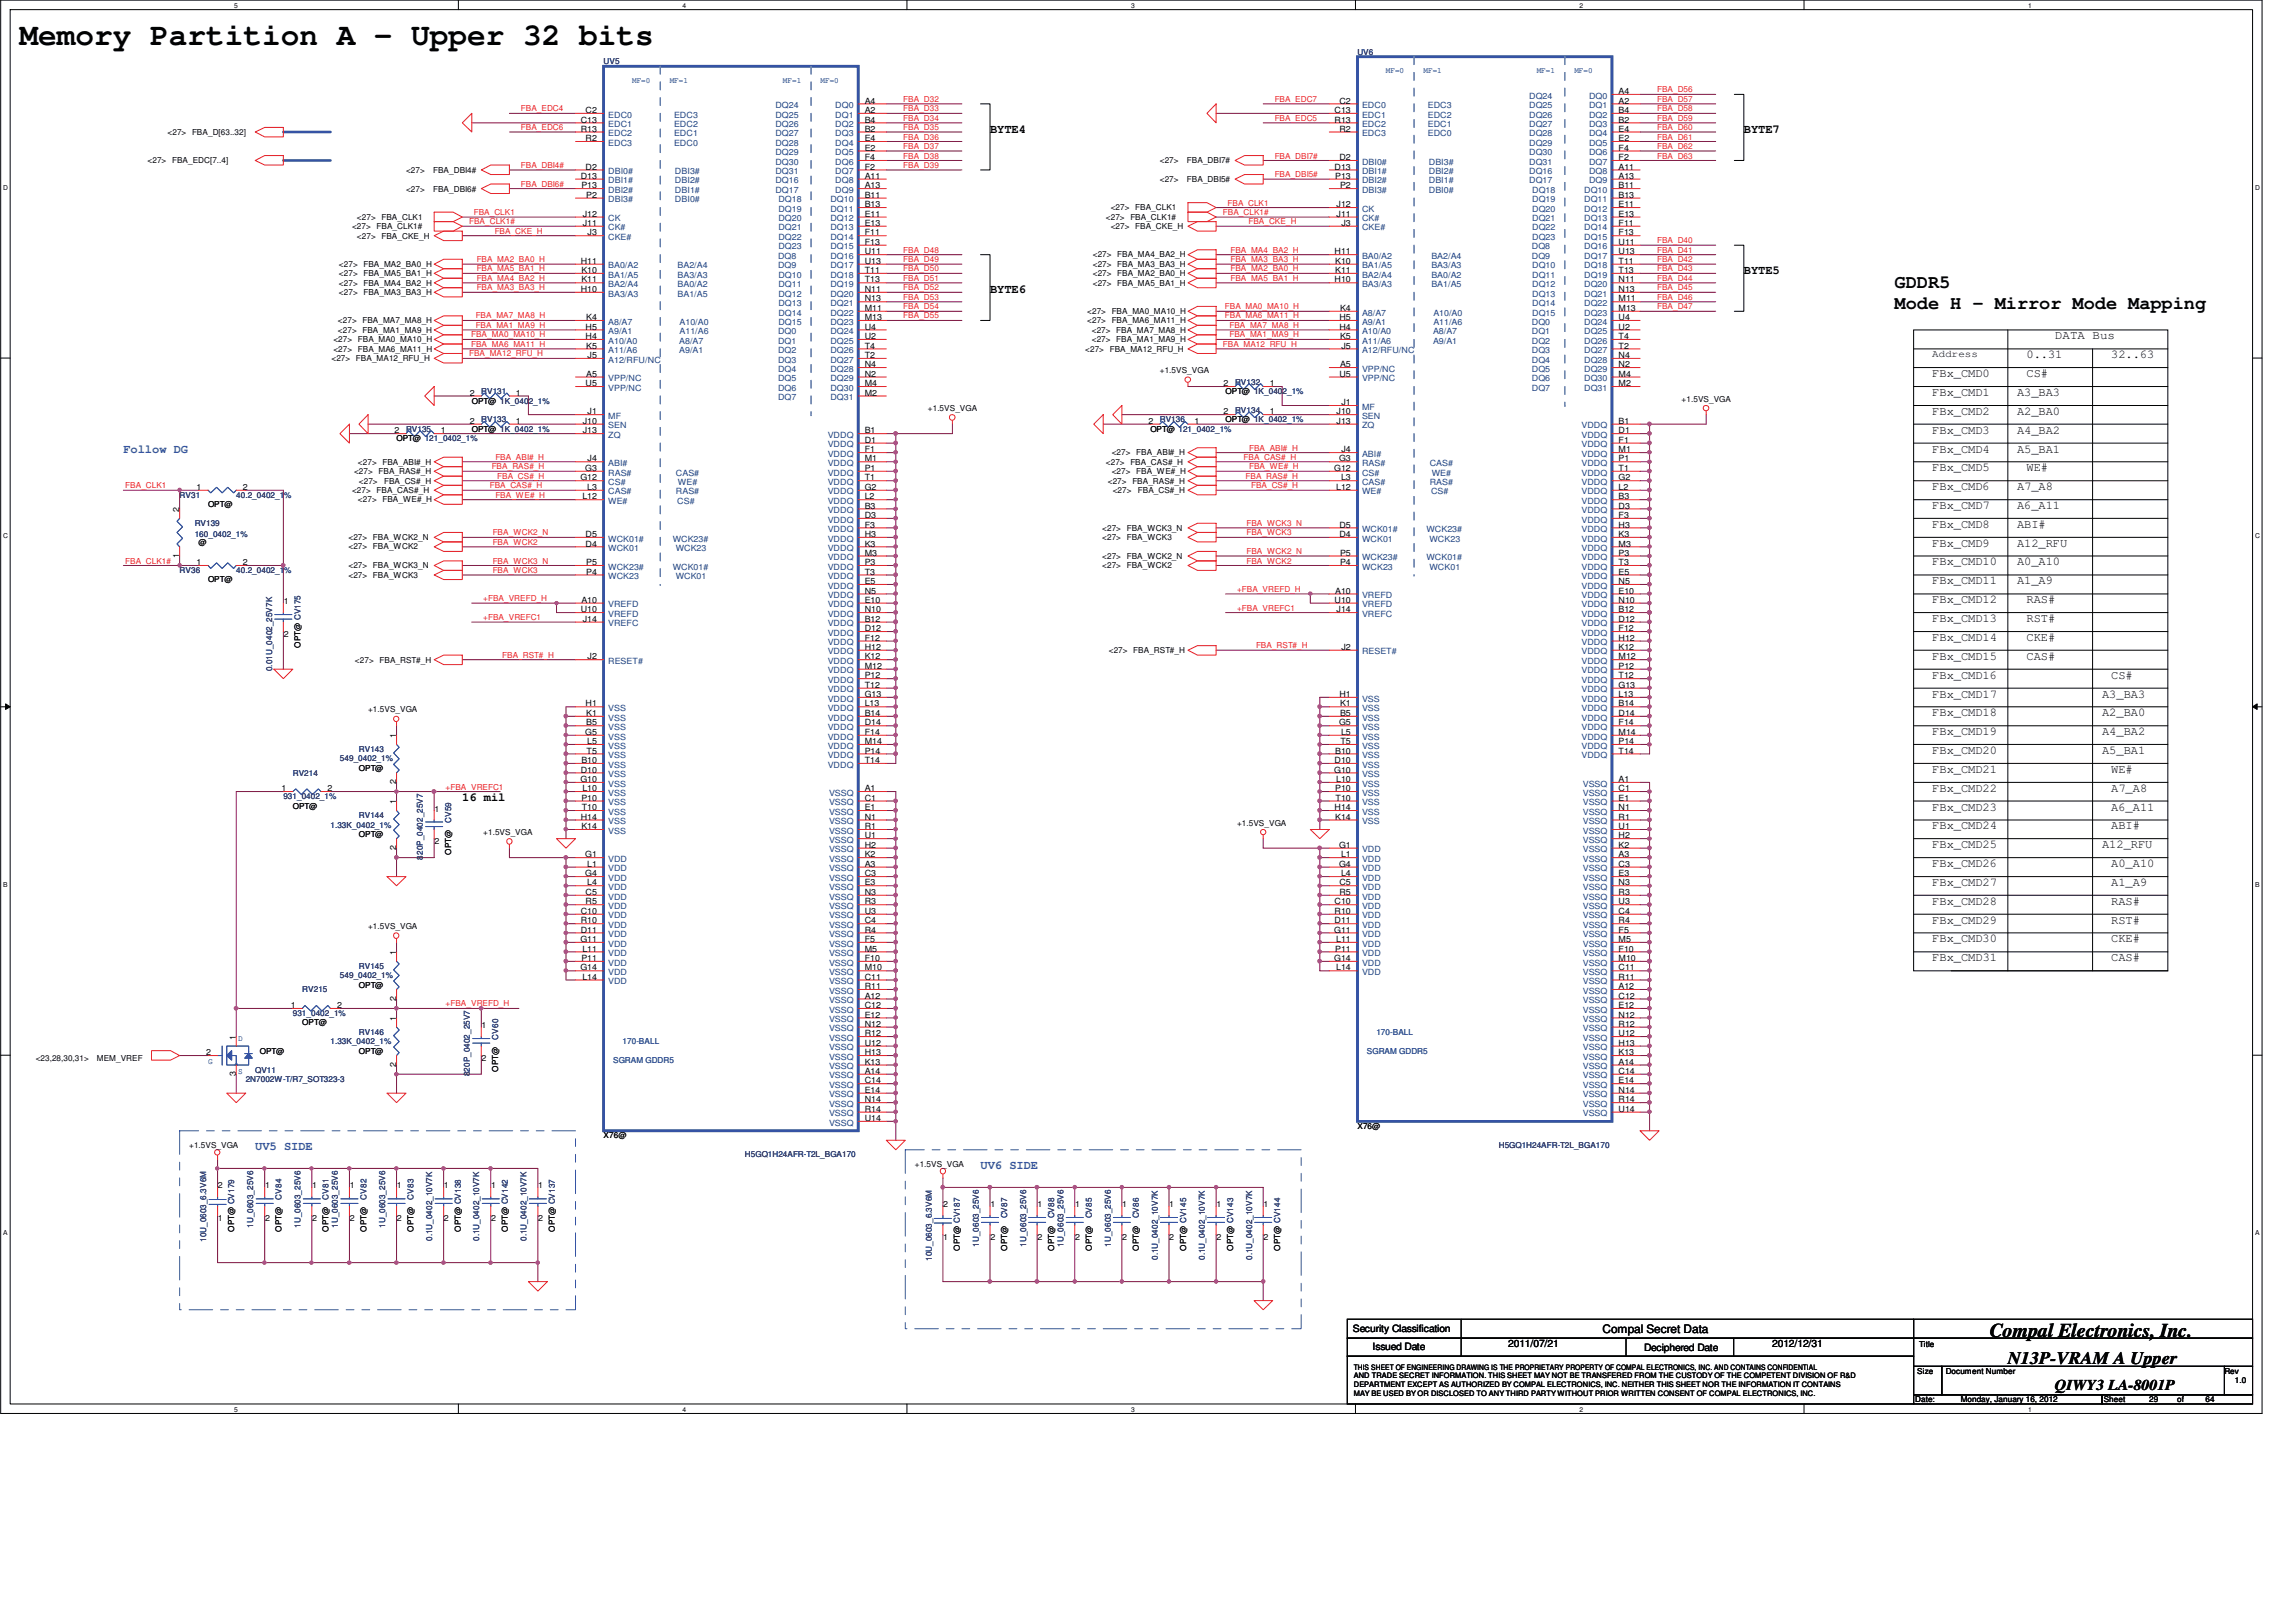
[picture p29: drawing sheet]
<svg xmlns="http://www.w3.org/2000/svg" width="297mm" height="210mm" viewBox="0 0 297 210" stroke-linecap="round" stroke-linejoin="round" font-family="sans-serif">
<defs><g id="words">
<text font-size="4" fill="#010202" x="2.5" y="5.9">Memory Partition A - Upper 32 bits</text>
<text font-size="2.5" fill="#010202" x="257.4" y="173">Compal Electronics, Inc.</text>
<g font-size="2.4" fill="#010202">
<text x="245.1" y="37.3">GDDR5</text>
<text x="245.1" y="40">Mode H - Mirror Mode Mapping</text>
</g>
<text font-size="2.3" fill="#010202" x="259.8" y="176.4">N13P-VRAM A Upper</text>
<text font-size="1.9" fill="#010202" x="265.9" y="179.8">QIWY3 LA-8001P</text>
<g font-size="1.6" fill="#010202">
<text x="128.1" y="17.2">BYTE4</text>
<text x="225.6" y="17.2">BYTE7</text>
<text x="225.6" y="35.4">BYTE5</text>
<text x="128.1" y="37.9">BYTE6</text>
<text x="262.2" y="46.4">0..31</text>
<text x="265.9" y="43.9">DATA Bus</text>
<text x="273.1" y="46.4">32..63</text>
<text x="250" y="48.8">FBx_CMD0</text>
<text x="250" y="51.2">FBx_CMD1</text>
<text x="250" y="53.7">FBx_CMD2</text>
<text x="260.9" y="53.7">A2_BA0</text>
<text x="260.9" y="51.2">A3_BA3</text>
<text x="262.2" y="48.8">CS#</text>
<text x="250" y="58.6">FBx_CMD4</text>
<text x="250" y="56.1">FBx_CMD3</text>
<text x="260.9" y="56.1">A4_BA2</text>
<text x="260.9" y="58.6">A5_BA1</text>
<text x="250" y="63.4">FBx_CMD6</text>
<text x="250" y="61">FBx_CMD5</text>
<text x="250" y="65.9">FBx_CMD7</text>
<text x="260.9" y="63.4">A7_A8</text>
<text x="260.9" y="65.9">A6_A11</text>
<text x="262.2" y="61">WE#</text>
<text x="250" y="70.7">FBx_CMD9</text>
<text x="250" y="68.3">FBx_CMD8</text>
<text x="260.9" y="68.3">ABI#</text>
<text x="260.9" y="70.7">A12_RFU</text>
<text x="250" y="73.2">FBx_CMD10</text>
<text x="250" y="75.6">FBx_CMD11</text>
<text x="260.9" y="73.2">A0_A10</text>
<text x="260.9" y="75.6">A1_A9</text>
<text x="250" y="82.9">FBx_CMD14</text>
<text x="250" y="80.5">FBx_CMD13</text>
<text x="250" y="78.1">FBx_CMD12</text>
<text x="262.2" y="80.5">RST#</text>
<text x="262.2" y="82.9">CKE#</text>
<text x="262.2" y="78.1">RAS#</text>
<text x="250" y="87.8">FBx_CMD16</text>
<text x="250" y="85.4">FBx_CMD15</text>
<text x="262.2" y="85.4">CAS#</text>
<text x="273.1" y="87.8">CS#</text>
<text x="250" y="95.1">FBx_CMD19</text>
<text x="250" y="92.7">FBx_CMD18</text>
<text x="250" y="90.3">FBx_CMD17</text>
<text x="272" y="95.1">A4_BA2</text>
<text x="272" y="92.7">A2_BA0</text>
<text x="272" y="90.3">A3_BA3</text>
<text x="250" y="100">FBx_CMD21</text>
<text x="250" y="97.5">FBx_CMD20</text>
<text x="272" y="97.5">A5_BA1</text>
<text x="273.1" y="100">WE#</text>
<text x="59.8" y="103.7">16 mil</text>
<text x="250" y="102.5">FBx_CMD22</text>
<text x="250" y="107.3">FBx_CMD24</text>
<text x="250" y="104.9">FBx_CMD23</text>
<text x="273.1" y="107.3">ABI#</text>
<text x="273.1" y="104.9">A6_A11</text>
<text x="273.1" y="102.5">A7_A8</text>
<text x="250" y="112.2">FBx_CMD26</text>
<text x="250" y="109.7">FBx_CMD25</text>
<text x="272" y="109.7">A12_RFU</text>
<text x="273.1" y="112.2">A0_A10</text>
<text x="250" y="114.6">FBx_CMD27</text>
<text x="250" y="117.1">FBx_CMD28</text>
<text x="250" y="119.5">FBx_CMD29</text>
<text x="273.1" y="114.6">A1_A9</text>
<text x="273.1" y="117.1">RAS#</text>
<text x="273.1" y="119.5">RST#</text>
<text x="250" y="121.9">FBx_CMD30</text>
<text x="250" y="124.4">FBx_CMD31</text>
<text x="273.1" y="124.4">CAS#</text>
<text x="273.1" y="121.9">CKE#</text>
</g>
<g font-size="1.6" fill="#3553a4">
<text x="16" y="58.6">Follow DG</text>
<text x="33" y="148.8">UV5 SIDE</text>
<text x="126.9" y="151.3">UV6 SIDE</text>
</g>
<text font-size="1.5" fill="#010202" x="207.3" y="172.5">Compal Secret Data</text>
<g font-size="1.3" fill="#010202">
<text x="250" y="46.2">Address</text>
<text x="175" y="172.4">Security Classification</text>
<text x="177.6" y="174.7">Issued Date</text>
<text x="195.1" y="174.3">2011/07/21</text>
<text x="212.7" y="174.8">Deciphered Date</text>
<text x="229.3" y="174.3">2012/12/31</text>
</g>
<g font-size="1.1" fill="#282972">
<text x="78.1" y="8.3">UV5</text>
<text x="175.6" y="7.1">UV6</text>
<text x="62.3" y="51">RV131</text>
<text x="159.8" y="49.8">RV132</text>
<text x="159.8" y="53.4">RV134</text>
<text x="52.5" y="55.8">RV135</text>
<text x="62.3" y="54.6">RV133</text>
<text x="150.1" y="54.6">RV136</text>
<text x="23.2" y="64.4">RV31</text>
<text x="30.6" y="64.4">40.2_0402_1%</text>
<text x="25.2" y="68">RV139</text>
<text x="25.2" y="69.5">160_0402_1%</text>
<text x="23.2" y="74.1">RV36</text>
<text x="30.6" y="74.1">40.2_0402_1%</text>
<text x="35.2" y="86.8" transform="rotate(-90 35.2 86.8)">0.01U_0402_25V7K</text>
<text x="37.9" y="100.3">RV214</text>
<text x="44" y="98.5">549_0402_1%</text>
<text x="46.4" y="97.3">RV143</text>
<text x="36.7" y="103.4">931_0402_1%</text>
<text x="42.8" y="107.1">1.33K_0402_1%</text>
<text x="46.4" y="105.8">RV144</text>
<text x="58.4" y="106.4" transform="rotate(-90 58.4 106.4)">CV59</text>
<text x="54.7" y="111.2" transform="rotate(-90 54.7 111.2)">820P_0402_25V7</text>
<text x="46.4" y="125.3">RV145</text>
<text x="37.9" y="131.4">931_0402_1%</text>
<text x="39.1" y="128.4">RV215</text>
<text x="44" y="126.6">549_0402_1%</text>
<text x="42.8" y="135.1">1.33K_0402_1%</text>
<text x="46.4" y="133.9">RV146</text>
<text x="64.5" y="134.5" transform="rotate(-90 64.5 134.5)">CV60</text>
<text x="31.8" y="140">2N7002W-T/R7_SOT323-3</text>
<text x="33" y="138.8">QV11</text>
<text x="60.8" y="139.2" transform="rotate(-90 60.8 139.2)">820P_0402_25V7</text>
<text x="96.4" y="149.7">H5GQ1H24AFR-T2L_BGA170</text>
<text x="193.9" y="148.5">H5GQ1H24AFR-T2L_BGA170</text>
<text x="36.4" y="155.2" transform="rotate(-90 36.4 155.2)">CV84</text>
<text x="42.5" y="155.2" transform="rotate(-90 42.5 155.2)">CV81</text>
<text x="47.4" y="155.2" transform="rotate(-90 47.4 155.2)">CV82</text>
<text x="53.5" y="155.2" transform="rotate(-90 53.5 155.2)">CV83</text>
<text x="26.7" y="160.7" transform="rotate(-90 26.7 160.7)">10U_0603_6.3V6M</text>
<text x="32.8" y="158.9" transform="rotate(-90 32.8 158.9)">1U_0603_25V6</text>
<text x="38.9" y="158.9" transform="rotate(-90 38.9 158.9)">1U_0603_25V6</text>
<text x="43.7" y="158.9" transform="rotate(-90 43.7 158.9)">1U_0603_25V6</text>
<text x="49.8" y="158.9" transform="rotate(-90 49.8 158.9)">1U_0603_25V6</text>
<text x="55.9" y="160.6" transform="rotate(-90 55.9 160.6)">0.1U_0402_10V7K</text>
<text x="62" y="160.6" transform="rotate(-90 62 160.6)">0.1U_0402_10V7K</text>
<text x="68.1" y="160.6" transform="rotate(-90 68.1 160.6)">0.1U_0402_10V7K</text>
<text x="126.6" y="161.3" transform="rotate(-90 126.6 161.3)">1U_0603_25V6</text>
<text x="130.3" y="157.6" transform="rotate(-90 130.3 157.6)">CV87</text>
<text x="132.7" y="161.3" transform="rotate(-90 132.7 161.3)">1U_0603_25V6</text>
<text x="136.4" y="157.6" transform="rotate(-90 136.4 157.6)">CV88</text>
<text x="137.6" y="161.3" transform="rotate(-90 137.6 161.3)">1U_0603_25V6</text>
<text x="141.2" y="157.6" transform="rotate(-90 141.2 157.6)">CV85</text>
<text x="143.7" y="161.3" transform="rotate(-90 143.7 161.3)">1U_0603_25V6</text>
<text x="147.3" y="157.6" transform="rotate(-90 147.3 157.6)">CV86</text>
<text x="120.5" y="163.1" transform="rotate(-90 120.5 163.1)">10U_0603_6.3V6M</text>
<text x="149.8" y="163" transform="rotate(-90 149.8 163)">0.1U_0402_10V7K</text>
<text x="155.9" y="163" transform="rotate(-90 155.9 163)">0.1U_0402_10V7K</text>
<text x="162" y="163" transform="rotate(-90 162 163)">0.1U_0402_10V7K</text>
</g>
<g font-size="1.1" fill="#3553a4">
<text x="81.8" y="10.7">MF=0</text>
<text x="86.6" y="10.7">MF=1</text>
<text x="101.3" y="10.7">MF=1</text>
<text x="106.2" y="10.7">MF=0</text>
<text x="179.3" y="9.5">MF=0</text>
<text x="184.2" y="9.5">MF=1</text>
<text x="198.8" y="9.5">MF=1</text>
<text x="203.7" y="9.5">MF=0</text>
<text x="26.9" y="137.6">G</text>
<text x="30.8" y="134.7">D</text>
<text x="79.3" y="137.5">SGRAM GDDR5</text>
<text x="80.6" y="135.1">170-BALL</text>
<text x="176.8" y="136.3">SGRAM GDDR5</text>
<text x="178.1" y="133.9">170-BALL</text>
<text x="30.8" y="138.9">S</text>
</g>
<g font-size="1.1" fill="#ed2024">
<text x="214.4" y="12">FBA_D56</text>
<text x="67.4" y="14.4">FBA_EDC4</text>
<text x="67.4" y="16.8">FBA_EDC6</text>
<text x="116.9" y="14.4">FBA_D33</text>
<text x="116.9" y="13.2">FBA_D32</text>
<text x="116.9" y="15.6">FBA_D34</text>
<text x="116.9" y="16.8">FBA_D35</text>
<text x="164.9" y="15.6">FBA_EDC5</text>
<text x="164.9" y="13.2">FBA_EDC7</text>
<text x="214.4" y="15.6">FBA_D59</text>
<text x="214.4" y="14.4">FBA_D58</text>
<text x="214.4" y="16.8">FBA_D60</text>
<text x="214.4" y="13.2">FBA_D57</text>
<text x="67.4" y="21.7">FBA_DBI4#</text>
<text x="116.9" y="18.1">FBA_D36</text>
<text x="116.9" y="20.5">FBA_D38</text>
<text x="116.9" y="19.3">FBA_D37</text>
<text x="116.9" y="21.7">FBA_D39</text>
<text x="164.9" y="22.9">FBA_DBI5#</text>
<text x="164.9" y="20.5">FBA_DBI7#</text>
<text x="214.4" y="18.1">FBA_D61</text>
<text x="214.4" y="19.3">FBA_D62</text>
<text x="214.4" y="20.5">FBA_D63</text>
<text x="60.7" y="29">FBA_CLK1#</text>
<text x="61.3" y="27.8">FBA_CLK1</text>
<text x="67.4" y="24.1">FBA_DBI6#</text>
<text x="158.2" y="27.8">FBA_CLK1#</text>
<text x="158.8" y="26.6">FBA_CLK1</text>
<text x="161.5" y="29">FBA_CKE_H</text>
<text x="61.7" y="33.9">FBA_MA2_BA0_H</text>
<text x="61.7" y="35.1">FBA_MA5_BA1_H</text>
<text x="64" y="30.2">FBA_CKE_H</text>
<text x="116.9" y="35.1">FBA_D50</text>
<text x="116.9" y="33.9">FBA_D49</text>
<text x="116.9" y="32.7">FBA_D48</text>
<text x="159.2" y="35.1">FBA_MA2_BA0_H</text>
<text x="159.2" y="33.9">FBA_MA3_BA3_H</text>
<text x="159.2" y="32.7">FBA_MA4_BA2_H</text>
<text x="214.4" y="31.5">FBA_D40</text>
<text x="214.4" y="35.1">FBA_D43</text>
<text x="214.4" y="33.9">FBA_D42</text>
<text x="214.4" y="32.7">FBA_D41</text>
<text x="61.5" y="41.2">FBA_MA7_MA8_H</text>
<text x="61.7" y="37.6">FBA_MA3_BA3_H</text>
<text x="61.7" y="36.3">FBA_MA4_BA2_H</text>
<text x="116.9" y="41.2">FBA_D55</text>
<text x="116.9" y="38.8">FBA_D53</text>
<text x="116.9" y="37.6">FBA_D52</text>
<text x="116.9" y="40">FBA_D54</text>
<text x="116.9" y="36.3">FBA_D51</text>
<text x="158.5" y="40">FBA_MA0_MA10_H</text>
<text x="158.5" y="41.2">FBA_MA6_MA11_H</text>
<text x="159.2" y="36.3">FBA_MA5_BA1_H</text>
<text x="214.4" y="40">FBA_D47</text>
<text x="214.4" y="38.8">FBA_D46</text>
<text x="214.4" y="37.6">FBA_D45</text>
<text x="214.4" y="36.3">FBA_D44</text>
<text x="60.7" y="46.1">FBA_MA12_RFU_H</text>
<text x="61" y="44.9">FBA_MA6_MA11_H</text>
<text x="61" y="43.7">FBA_MA0_MA10_H</text>
<text x="61.5" y="42.4">FBA_MA1_MA9_H</text>
<text x="158.2" y="44.9">FBA_MA12_RFU_H</text>
<text x="159.1" y="42.4">FBA_MA7_MA8_H</text>
<text x="159.1" y="43.7">FBA_MA1_MA9_H</text>
<text x="64.1" y="59.5">FBA_ABI#_H</text>
<text x="160.9" y="59.5">FBA_CAS#_H</text>
<text x="161.6" y="58.3">FBA_ABI#_H</text>
<text x="16.2" y="63.2">FBA_CLK1</text>
<text x="63.4" y="63.2">FBA_CAS#_H</text>
<text x="63.6" y="60.7">FBA_RAS#_H</text>
<text x="64.1" y="64.4">FBA_WE#_H</text>
<text x="64.3" y="61.9">FBA_CS#_H</text>
<text x="161.1" y="61.9">FBA_RAS#_H</text>
<text x="161.6" y="60.7">FBA_WE#_H</text>
<text x="161.9" y="63.2">FBA_CS#_H</text>
<text x="63.7" y="70.5">FBA_WCK2</text>
<text x="63.7" y="69.3">FBA_WCK2_N</text>
<text x="161.3" y="69.3">FBA_WCK3</text>
<text x="161.3" y="68">FBA_WCK3_N</text>
<text x="161.3" y="71.7">FBA_WCK2_N</text>
<text x="16.2" y="72.9">FBA_CLK1#</text>
<text x="62.5" y="77.8">+FBA_VREFD_H</text>
<text x="63.7" y="74.1">FBA_WCK3</text>
<text x="63.7" y="72.9">FBA_WCK3_N</text>
<text x="160" y="76.6">+FBA_VREFD_H</text>
<text x="161.3" y="72.9">FBA_WCK2</text>
<text x="62.5" y="80.2">+FBA_VREFC1</text>
<text x="160" y="79">+FBA_VREFC1</text>
<text x="162.5" y="83.9">FBA_RST#_H</text>
<text x="65" y="85.1">FBA_RST#_H</text>
<text x="57.7" y="102.2">+FBA_VREFC1</text>
<text x="57.7" y="130.2">+FBA_VREFD_H</text>
</g>
<g font-size="1.1" fill="#010202">
<text x="21.7" y="17.5">&lt;27&gt; FBA_D[63..32]</text>
<text x="75.1" y="15.9">C13</text>
<text x="75.1" y="17">R13</text>
<text x="75.8" y="14.6">C2</text>
<text x="111.9" y="13.4">A4</text>
<text x="111.9" y="14.6">A2</text>
<text x="111.9" y="15.9">B4</text>
<text x="111.9" y="17">B2</text>
<text x="172.7" y="14.6">C13</text>
<text x="172.7" y="15.9">R13</text>
<text x="173.3" y="13.4">C2</text>
<text x="173.3" y="17">R2</text>
<text x="209.4" y="12.2">A4</text>
<text x="209.4" y="13.4">A2</text>
<text x="209.4" y="14.6">B4</text>
<text x="209.4" y="15.9">B2</text>
<text x="209.4" y="17">E4</text>
<text x="19.1" y="21.1">&lt;27&gt; FBA_EDC[7..4]</text>
<text x="52.5" y="22.3">&lt;27&gt;</text>
<text x="56" y="22.3">FBA_DBI4#</text>
<text x="75.1" y="23.1">D13</text>
<text x="75.8" y="18.3">R2</text>
<text x="75.8" y="21.9">D2</text>
<text x="111.9" y="18.3">E4</text>
<text x="111.9" y="19.5">E2</text>
<text x="111.9" y="20.7">F4</text>
<text x="111.9" y="21.9">F2</text>
<text x="111.9" y="23.1">A11</text>
<text x="150.1" y="23.6">&lt;27&gt;</text>
<text x="150.1" y="21.1">&lt;27&gt;</text>
<text x="153.6" y="23.6">FBA_DBI5#</text>
<text x="153.6" y="21.1">FBA_DBI7#</text>
<text x="172.7" y="21.9">D13</text>
<text x="172.7" y="23.1">P13</text>
<text x="173.3" y="20.7">D2</text>
<text x="209.4" y="18.3">E2</text>
<text x="209.4" y="19.5">F4</text>
<text x="209.4" y="20.7">F2</text>
<text x="209.4" y="23.1">A13</text>
<text x="209.4" y="21.9">A11</text>
<text x="45.5" y="29.6">&lt;27&gt; FBA_CLK1#</text>
<text x="46.2" y="28.4">&lt;27&gt; FBA_CLK1</text>
<text x="52.5" y="24.8">&lt;27&gt;</text>
<text x="56" y="24.8">FBA_DBI6#</text>
<text x="75.2" y="24.4">P13</text>
<text x="75.4" y="28">J12</text>
<text x="75.4" y="29.2">J11</text>
<text x="75.9" y="25.6">P2</text>
<text x="111.9" y="25.6">B11</text>
<text x="111.9" y="26.8">B13</text>
<text x="111.9" y="28">E11</text>
<text x="111.9" y="29.2">E13</text>
<text x="111.9" y="24.4">A13</text>
<text x="143.1" y="28.4">&lt;27&gt; FBA_CLK1#</text>
<text x="143.7" y="27.2">&lt;27&gt; FBA_CLK1</text>
<text x="143.7" y="29.6">&lt;27&gt; FBA_CKE_H</text>
<text x="172.9" y="26.8">J12</text>
<text x="172.9" y="28">J11</text>
<text x="173.4" y="24.4">P2</text>
<text x="173.5" y="29.2">J3</text>
<text x="209.4" y="24.4">B11</text>
<text x="209.4" y="25.6">B13</text>
<text x="209.4" y="26.8">E11</text>
<text x="209.4" y="28">E13</text>
<text x="209.4" y="29.2">F11</text>
<text x="43.9" y="35.7">&lt;27&gt; FBA_MA5_BA1_H</text>
<text x="43.9" y="34.5">&lt;27&gt; FBA_MA2_BA0_H</text>
<text x="46.2" y="30.9">&lt;27&gt; FBA_CKE_H</text>
<text x="75.1" y="34.1">H11</text>
<text x="75.2" y="35.3">K10</text>
<text x="76" y="30.5">J3</text>
<text x="111.9" y="30.5">F11</text>
<text x="111.9" y="31.7">F13</text>
<text x="111.9" y="32.9">U11</text>
<text x="111.9" y="34.1">U13</text>
<text x="111.9" y="35.3">T11</text>
<text x="141.4" y="34.5">&lt;27&gt; FBA_MA3_BA3_H</text>
<text x="141.4" y="35.7">&lt;27&gt; FBA_MA2_BA0_H</text>
<text x="141.4" y="33.3">&lt;27&gt; FBA_MA4_BA2_H</text>
<text x="172.7" y="32.9">H11</text>
<text x="172.7" y="35.3">K11</text>
<text x="172.7" y="34.1">K10</text>
<text x="209.4" y="30.5">F13</text>
<text x="209.4" y="34.1">T11</text>
<text x="209.4" y="35.3">T13</text>
<text x="209.4" y="31.7">U11</text>
<text x="209.4" y="32.9">U13</text>
<text x="43.7" y="41.8">&lt;27&gt; FBA_MA7_MA8_H</text>
<text x="43.9" y="38.2">&lt;27&gt; FBA_MA3_BA3_H</text>
<text x="43.9" y="37">&lt;27&gt; FBA_MA4_BA2_H</text>
<text x="75.1" y="37.8">H10</text>
<text x="75.2" y="36.5">K11</text>
<text x="75.9" y="41.4">K4</text>
<text x="111.9" y="36.5">T13</text>
<text x="111.9" y="37.8">N11</text>
<text x="111.9" y="39">N13</text>
<text x="111.9" y="40.2">M11</text>
<text x="111.9" y="41.4">M13</text>
<text x="140.7" y="40.6">&lt;27&gt; FBA_MA0_MA10_H</text>
<text x="140.7" y="41.8">&lt;27&gt; FBA_MA6_MA11_H</text>
<text x="141.4" y="37">&lt;27&gt; FBA_MA5_BA1_H</text>
<text x="172.7" y="36.5">H10</text>
<text x="173.3" y="41.4">H5</text>
<text x="173.4" y="40.2">K4</text>
<text x="209.4" y="36.5">N11</text>
<text x="209.4" y="37.8">N13</text>
<text x="209.4" y="39">M11</text>
<text x="209.4" y="40.2">M13</text>
<text x="209.4" y="41.4">U4</text>
<text x="42.9" y="46.7">&lt;27&gt; FBA_MA12_RFU_H</text>
<text x="43.1" y="45.5">&lt;27&gt; FBA_MA6_MA11_H</text>
<text x="43.1" y="44.3">&lt;27&gt; FBA_MA0_MA10_H</text>
<text x="43.7" y="43.1">&lt;27&gt; FBA_MA1_MA9_H</text>
<text x="75.8" y="42.6">H5</text>
<text x="75.8" y="43.9">H4</text>
<text x="75.9" y="45.1">K5</text>
<text x="76" y="46.3">J5</text>
<text x="111.9" y="42.6">U4</text>
<text x="111.9" y="43.9">U2</text>
<text x="111.9" y="45.1">T4</text>
<text x="111.9" y="46.3">T2</text>
<text x="111.9" y="47.5">N4</text>
<text x="140.4" y="45.5">&lt;27&gt; FBA_MA12_RFU_H</text>
<text x="141.2" y="43.1">&lt;27&gt; FBA_MA7_MA8_H</text>
<text x="141.2" y="44.3">&lt;27&gt; FBA_MA1_MA9_H</text>
<text x="173.3" y="42.6">H4</text>
<text x="173.4" y="47.5">A5</text>
<text x="173.4" y="43.9">K5</text>
<text x="173.5" y="45.1">J5</text>
<text x="209.4" y="42.6">U2</text>
<text x="209.4" y="43.9">T4</text>
<text x="209.4" y="45.1">T2</text>
<text x="209.4" y="46.3">N4</text>
<text x="209.4" y="47.5">N2</text>
<text x="60.8" y="51.2">2</text>
<text x="61" y="52.2">OPT@ 1K_0402_1%</text>
<text x="66.8" y="51.2">1</text>
<text x="75.8" y="50">U5</text>
<text x="75.9" y="48.7">A5</text>
<text x="76" y="53.6">J1</text>
<text x="111.9" y="48.7">N2</text>
<text x="111.9" y="50">M4</text>
<text x="111.9" y="51.2">M2</text>
<text x="120" y="53.2">+1.5VS_VGA</text>
<text x="150.1" y="48.3">+1.5VS_VGA</text>
<text x="158.3" y="50">2</text>
<text x="158.3" y="53.6">2</text>
<text x="158.6" y="51">OPT@ 1K_0402_1%</text>
<text x="164.3" y="50">1</text>
<text x="164.3" y="53.6">1</text>
<text x="172.9" y="53.6">J10</text>
<text x="173.3" y="48.7">U5</text>
<text x="173.5" y="52.4">J1</text>
<text x="209.4" y="48.7">M4</text>
<text x="209.4" y="50">M2</text>
<text x="217.6" y="52">+1.5VS_VGA</text>
<text x="51" y="56.1">2</text>
<text x="51.3" y="57.1">OPT@ 121_0402_1%</text>
<text x="57" y="56.1">1</text>
<text x="60.8" y="54.8">2</text>
<text x="61" y="55.8">OPT@ 1K_0402_1%</text>
<text x="66.8" y="54.8">1</text>
<text x="75.4" y="56.1">J13</text>
<text x="75.4" y="54.8">J10</text>
<text x="76" y="59.7">J4</text>
<text x="111.9" y="56.1">B1</text>
<text x="111.9" y="57.3">D1</text>
<text x="111.9" y="58.5">F1</text>
<text x="111.9" y="59.7">M1</text>
<text x="143.8" y="58.9">&lt;27&gt; FBA_ABI#_H</text>
<text x="148.6" y="54.8">2</text>
<text x="148.8" y="55.8">OPT@ 121_0402_1%</text>
<text x="154.5" y="54.8">1</text>
<text x="158.6" y="54.6">OPT@ 1K_0402_1%</text>
<text x="172.9" y="54.8">J13</text>
<text x="173.2" y="59.7">G3</text>
<text x="173.5" y="58.5">J4</text>
<text x="209.4" y="54.8">B1</text>
<text x="209.4" y="56.1">D1</text>
<text x="209.4" y="57.3">F1</text>
<text x="209.4" y="58.5">M1</text>
<text x="209.4" y="59.7">P1</text>
<text x="25.4" y="63.4">1</text>
<text x="26.9" y="65.6">OPT@</text>
<text x="31.4" y="63.4">2</text>
<text x="45.5" y="63.8">&lt;27&gt; FBA_CAS#_H</text>
<text x="45.8" y="61.4">&lt;27&gt; FBA_RAS#_H</text>
<text x="46.3" y="65">&lt;27&gt; FBA_WE#_H</text>
<text x="46.3" y="60.1">&lt;27&gt; FBA_ABI#_H</text>
<text x="46.4" y="62.6">&lt;27&gt;</text>
<text x="49.7" y="62.6">FBA_CS#_H</text>
<text x="75.1" y="62.2">G12</text>
<text x="75.3" y="64.6">L12</text>
<text x="75.7" y="60.9">G3</text>
<text x="76" y="63.4">L3</text>
<text x="111.9" y="62.2">T1</text>
<text x="111.9" y="63.4">G2</text>
<text x="111.9" y="64.6">L2</text>
<text x="111.9" y="65.8">B3</text>
<text x="111.9" y="60.9">P1</text>
<text x="143.1" y="60.1">&lt;27&gt; FBA_CAS#_H</text>
<text x="143.3" y="62.6">&lt;27&gt; FBA_RAS#_H</text>
<text x="143.8" y="61.4">&lt;27&gt; FBA_WE#_H</text>
<text x="144" y="63.8">&lt;27&gt;</text>
<text x="147.2" y="63.8">FBA_CS#_H</text>
<text x="172.6" y="60.9">G12</text>
<text x="172.9" y="63.4">L12</text>
<text x="173.5" y="62.2">L3</text>
<text x="209.4" y="60.9">T1</text>
<text x="209.4" y="62.2">G2</text>
<text x="209.4" y="63.4">L2</text>
<text x="209.4" y="64.6">B3</text>
<text x="209.4" y="65.8">D3</text>
<text x="23.2" y="66.2" transform="rotate(-90 23.2 66.2)">2</text>
<text x="25.7" y="70.5">@</text>
<text x="45.1" y="69.9">&lt;27&gt; FBA_WCK2_N</text>
<text x="45.1" y="71.1">&lt;27&gt; FBA_WCK2</text>
<text x="75.8" y="70.7">D4</text>
<text x="75.8" y="69.5">D5</text>
<text x="111.9" y="67">D3</text>
<text x="111.9" y="68.3">F3</text>
<text x="111.9" y="69.5">H3</text>
<text x="111.9" y="70.7">K3</text>
<text x="111.9" y="71.9">M3</text>
<text x="142.6" y="68.7">&lt;27&gt; FBA_WCK3_N</text>
<text x="142.6" y="69.9">&lt;27&gt; FBA_WCK3</text>
<text x="173.3" y="69.5">D4</text>
<text x="173.3" y="68.3">D5</text>
<text x="173.4" y="71.9">P5</text>
<text x="209.4" y="67">F3</text>
<text x="209.4" y="68.3">H3</text>
<text x="209.4" y="69.5">K3</text>
<text x="209.4" y="70.7">M3</text>
<text x="209.4" y="71.9">P3</text>
<text x="23.2" y="72.2" transform="rotate(-90 23.2 72.2)">1</text>
<text x="25.4" y="73.1">1</text>
<text x="26.9" y="75.4">OPT@</text>
<text x="31.4" y="73.1">2</text>
<text x="45.1" y="73.5">&lt;27&gt; FBA_WCK3_N</text>
<text x="45.1" y="74.8">&lt;27&gt; FBA_WCK3</text>
<text x="75.2" y="78">A10</text>
<text x="75.9" y="73.1">P5</text>
<text x="75.9" y="74.3">P4</text>
<text x="111.9" y="73.1">P3</text>
<text x="111.9" y="74.3">T3</text>
<text x="111.9" y="75.6">E5</text>
<text x="111.9" y="76.8">N5</text>
<text x="111.9" y="78">E10</text>
<text x="142.6" y="72.3">&lt;27&gt; FBA_WCK2_N</text>
<text x="142.6" y="73.5">&lt;27&gt; FBA_WCK2</text>
<text x="172.7" y="78">U10</text>
<text x="172.7" y="76.8">A10</text>
<text x="173.4" y="73.1">P4</text>
<text x="209.4" y="73.1">T3</text>
<text x="209.4" y="74.3">E5</text>
<text x="209.4" y="75.6">N5</text>
<text x="209.4" y="76.8">E10</text>
<text x="209.4" y="78">N10</text>
<text x="36.7" y="78.2">1</text>
<text x="36.7" y="82.4">2</text>
<text x="38.9" y="83.8" transform="rotate(-90 38.9 83.8)">OPT@ CV175</text>
<text x="75.1" y="79.2">U10</text>
<text x="75.4" y="80.4">J14</text>
<text x="111.9" y="79.2">N10</text>
<text x="111.9" y="80.4">B12</text>
<text x="111.9" y="81.7">D12</text>
<text x="111.9" y="82.9">F12</text>
<text x="172.9" y="79.2">J14</text>
<text x="209.4" y="79.2">B12</text>
<text x="209.4" y="80.4">D12</text>
<text x="209.4" y="81.7">F12</text>
<text x="209.4" y="82.9">H12</text>
<text x="45.9" y="85.7">&lt;27&gt; FBA_RST#_H</text>
<text x="76" y="85.3">J2</text>
<text x="111.9" y="84.1">H12</text>
<text x="111.9" y="85.3">K12</text>
<text x="111.9" y="86.5">M12</text>
<text x="111.9" y="87.8">P12</text>
<text x="111.9" y="89">T12</text>
<text x="143.4" y="84.5">&lt;27&gt; FBA_RST#_H</text>
<text x="173.5" y="84.1">J2</text>
<text x="209.4" y="84.1">K12</text>
<text x="209.4" y="85.3">M12</text>
<text x="209.4" y="86.5">P12</text>
<text x="209.4" y="87.8">T12</text>
<text x="209.4" y="89">G13</text>
<text x="47.6" y="92.2">+1.5VS_VGA</text>
<text x="51.3" y="95.5" transform="rotate(-90 51.3 95.5)">1</text>
<text x="75.7" y="95.1">G5</text>
<text x="75.8" y="91.4">H1</text>
<text x="75.9" y="93.9">B5</text>
<text x="75.9" y="92.6">K1</text>
<text x="111.9" y="90.2">G13</text>
<text x="111.9" y="91.4">L13</text>
<text x="111.9" y="92.6">B14</text>
<text x="111.9" y="93.9">D14</text>
<text x="111.9" y="95.1">F14</text>
<text x="173.2" y="93.9">G5</text>
<text x="173.3" y="90.2">H1</text>
<text x="173.4" y="92.6">B5</text>
<text x="173.4" y="91.4">K1</text>
<text x="173.5" y="95.1">L5</text>
<text x="209.4" y="90.2">L13</text>
<text x="209.4" y="91.4">B14</text>
<text x="209.4" y="92.6">D14</text>
<text x="209.4" y="93.9">F14</text>
<text x="209.4" y="95.1">M14</text>
<text x="46.4" y="99.7">OPT@</text>
<text x="51.3" y="101.5" transform="rotate(-90 51.3 101.5)">2</text>
<text x="75.1" y="101.2">G10</text>
<text x="75.1" y="100">D10</text>
<text x="75.2" y="98.7">B10</text>
<text x="75.9" y="97.5">T5</text>
<text x="76" y="96.3">L5</text>
<text x="111.9" y="96.3">M14</text>
<text x="111.9" y="97.5">P14</text>
<text x="111.9" y="98.7">T14</text>
<text x="172.6" y="100">G10</text>
<text x="172.7" y="98.7">D10</text>
<text x="172.7" y="97.5">B10</text>
<text x="172.9" y="101.2">L10</text>
<text x="173.4" y="96.3">T5</text>
<text x="209.4" y="96.3">P14</text>
<text x="209.4" y="97.5">T14</text>
<text x="209.4" y="101.2">A1</text>
<text x="36.4" y="102.4">1</text>
<text x="37.9" y="104.6">OPT@</text>
<text x="42.4" y="102.4">2</text>
<text x="51.3" y="104" transform="rotate(-90 51.3 104)">1</text>
<text x="56.2" y="105">1</text>
<text x="75.1" y="106">H14</text>
<text x="75.2" y="103.6">P10</text>
<text x="75.2" y="107.3">K14</text>
<text x="75.3" y="104.8">T10</text>
<text x="75.3" y="102.4">L10</text>
<text x="111.9" y="104.8">E1</text>
<text x="111.9" y="102.4">A1</text>
<text x="111.9" y="103.6">C1</text>
<text x="111.9" y="106">N1</text>
<text x="111.9" y="107.3">R1</text>
<text x="160" y="106.8">+1.5VS_VGA</text>
<text x="172.7" y="104.8">H14</text>
<text x="172.7" y="102.4">P10</text>
<text x="172.7" y="106">K14</text>
<text x="172.8" y="103.6">T10</text>
<text x="209.4" y="103.6">E1</text>
<text x="209.4" y="102.4">C1</text>
<text x="209.4" y="104.8">N1</text>
<text x="209.4" y="106">R1</text>
<text x="209.4" y="107.3">U1</text>
<text x="46.4" y="108.3">OPT@</text>
<text x="51.3" y="110" transform="rotate(-90 51.3 110)">2</text>
<text x="56.2" y="109.2">2</text>
<text x="58.4" y="110.6" transform="rotate(-90 58.4 110.6)">OPT@</text>
<text x="62.5" y="108">+1.5VS_VGA</text>
<text x="75.7" y="113.4">G4</text>
<text x="75.7" y="110.9">G1</text>
<text x="76" y="112.1">L1</text>
<text x="111.9" y="108.5">U1</text>
<text x="111.9" y="109.7">H2</text>
<text x="111.9" y="110.9">K2</text>
<text x="111.9" y="112.1">A3</text>
<text x="111.9" y="113.4">C3</text>
<text x="173.2" y="112.1">G4</text>
<text x="173.2" y="109.7">G1</text>
<text x="173.5" y="113.4">L4</text>
<text x="173.5" y="110.9">L1</text>
<text x="209.4" y="108.5">H2</text>
<text x="209.4" y="109.7">K2</text>
<text x="209.4" y="110.9">A3</text>
<text x="209.4" y="112.1">C3</text>
<text x="209.4" y="113.4">E3</text>
<text x="75.1" y="119.5">R10</text>
<text x="75.1" y="118.2">C10</text>
<text x="75.8" y="117">R5</text>
<text x="75.8" y="115.8">C5</text>
<text x="76" y="114.6">L4</text>
<text x="111.9" y="114.6">E3</text>
<text x="111.9" y="115.8">N3</text>
<text x="111.9" y="117">R3</text>
<text x="111.9" y="118.2">U3</text>
<text x="111.9" y="119.5">C4</text>
<text x="172.7" y="119.5">D11</text>
<text x="172.7" y="118.2">R10</text>
<text x="172.7" y="117">C10</text>
<text x="173.3" y="115.8">R5</text>
<text x="173.3" y="114.6">C5</text>
<text x="209.4" y="114.6">N3</text>
<text x="209.4" y="115.8">R3</text>
<text x="209.4" y="117">U3</text>
<text x="209.4" y="118.2">C4</text>
<text x="209.4" y="119.5">R4</text>
<text x="47.6" y="120.2">+1.5VS_VGA</text>
<text x="51.3" y="123.5" transform="rotate(-90 51.3 123.5)">1</text>
<text x="75.1" y="121.9">G11</text>
<text x="75.1" y="125.6">G14</text>
<text x="75.1" y="120.7">D11</text>
<text x="75.2" y="124.3">P11</text>
<text x="75.3" y="123.1">L11</text>
<text x="111.9" y="120.7">R4</text>
<text x="111.9" y="121.9">F5</text>
<text x="111.9" y="123.1">M5</text>
<text x="111.9" y="124.3">F10</text>
<text x="111.9" y="125.6">M10</text>
<text x="172.6" y="120.7">G11</text>
<text x="172.6" y="124.3">G14</text>
<text x="172.7" y="123.1">P11</text>
<text x="172.9" y="121.9">L11</text>
<text x="172.9" y="125.6">L14</text>
<text x="209.4" y="120.7">F5</text>
<text x="209.4" y="121.9">M5</text>
<text x="209.4" y="123.1">F10</text>
<text x="209.4" y="124.3">M10</text>
<text x="209.4" y="125.6">C11</text>
<text x="37.6" y="130.4">1</text>
<text x="43.6" y="130.4">2</text>
<text x="46.4" y="127.8">OPT@</text>
<text x="51.3" y="129.5" transform="rotate(-90 51.3 129.5)">2</text>
<text x="75.3" y="126.7">L14</text>
<text x="111.9" y="126.7">C11</text>
<text x="111.9" y="128">R11</text>
<text x="111.9" y="129.2">A12</text>
<text x="111.9" y="130.4">C12</text>
<text x="111.9" y="131.7">E12</text>
<text x="209.4" y="126.7">R11</text>
<text x="209.4" y="128">A12</text>
<text x="209.4" y="129.2">C12</text>
<text x="209.4" y="130.4">E12</text>
<text x="209.4" y="131.7">N12</text>
<text x="4.6" y="137.3">&lt;23,28,30,31&gt;</text>
<text x="12.5" y="137.3">MEM_VREF</text>
<text x="26.7" y="136.5">2</text>
<text x="30.5" y="134.5" transform="rotate(-90 30.5 134.5)">1</text>
<text x="33.6" y="136.3">OPT@</text>
<text x="39.1" y="132.7">OPT@</text>
<text x="46.4" y="136.3">OPT@</text>
<text x="51.3" y="132" transform="rotate(-90 51.3 132)">1</text>
<text x="62.3" y="133">1</text>
<text x="62.3" y="137.2">2</text>
<text x="111.9" y="132.8">N12</text>
<text x="111.9" y="134.1">R12</text>
<text x="111.9" y="135.3">U12</text>
<text x="111.9" y="136.5">H13</text>
<text x="111.9" y="137.8">K13</text>
<text x="209.4" y="132.8">R12</text>
<text x="209.4" y="134.1">U12</text>
<text x="209.4" y="135.3">H13</text>
<text x="209.4" y="136.5">K13</text>
<text x="209.4" y="137.8">A14</text>
<text x="30.5" y="139.3" transform="rotate(-90 30.5 139.3)">3</text>
<text x="51.3" y="138" transform="rotate(-90 51.3 138)">2</text>
<text x="64.5" y="138.6" transform="rotate(-90 64.5 138.6)">OPT@</text>
<text x="111.9" y="138.9">A14</text>
<text x="111.9" y="140.2">C14</text>
<text x="111.9" y="141.4">E14</text>
<text x="111.9" y="142.6">N14</text>
<text x="111.9" y="143.8">R14</text>
<text x="209.4" y="138.9">C14</text>
<text x="209.4" y="140.2">E14</text>
<text x="209.4" y="141.4">N14</text>
<text x="209.4" y="142.6">R14</text>
<text x="209.4" y="143.8">U14</text>
<text x="24.5" y="148.5">+1.5VS_VGA</text>
<text x="78.1" y="147.3">X76@</text>
<text x="111.9" y="145">U14</text>
<text x="175.6" y="146">X76@</text>
<text x="28.2" y="153.8">2</text>
<text x="34.3" y="153.8">1</text>
<text x="40.4" y="153.8">1</text>
<text x="45.2" y="153.8">1</text>
<text x="51.3" y="153.8">1</text>
<text x="57.4" y="153.8">1</text>
<text x="63.5" y="153.8">1</text>
<text x="69.6" y="153.8">1</text>
<text x="118.3" y="151">+1.5VS_VGA</text>
<text x="28.2" y="158">1</text>
<text x="30.3" y="159.3" transform="rotate(-90 30.3 159.3)">OPT@ CV179</text>
<text x="34.3" y="158">2</text>
<text x="36.4" y="159.3" transform="rotate(-90 36.4 159.3)">OPT@</text>
<text x="40.4" y="158">2</text>
<text x="42.5" y="159.3" transform="rotate(-90 42.5 159.3)">OPT@</text>
<text x="45.2" y="158">2</text>
<text x="47.4" y="159.3" transform="rotate(-90 47.4 159.3)">OPT@</text>
<text x="51.3" y="158">2</text>
<text x="53.5" y="159.3" transform="rotate(-90 53.5 159.3)">OPT@</text>
<text x="57.4" y="158">2</text>
<text x="59.6" y="159.3" transform="rotate(-90 59.6 159.3)">OPT@ CV138</text>
<text x="63.5" y="158">2</text>
<text x="65.7" y="159.3" transform="rotate(-90 65.7 159.3)">OPT@ CV142</text>
<text x="69.6" y="158">2</text>
<text x="71.8" y="159.3" transform="rotate(-90 71.8 159.3)">OPT@ CV137</text>
<text x="122" y="160.4">1</text>
<text x="122" y="156.2">2</text>
<text x="124.2" y="161.8" transform="rotate(-90 124.2 161.8)">OPT@ CV187</text>
<text x="128.1" y="156.2">1</text>
<text x="128.1" y="160.4">2</text>
<text x="130.3" y="161.8" transform="rotate(-90 130.3 161.8)">OPT@</text>
<text x="134.2" y="156.2">1</text>
<text x="134.2" y="160.4">2</text>
<text x="136.4" y="161.8" transform="rotate(-90 136.4 161.8)">OPT@</text>
<text x="139.1" y="156.2">1</text>
<text x="139.1" y="160.4">2</text>
<text x="141.2" y="161.8" transform="rotate(-90 141.2 161.8)">OPT@</text>
<text x="145.2" y="156.2">1</text>
<text x="145.2" y="160.4">2</text>
<text x="147.3" y="161.8" transform="rotate(-90 147.3 161.8)">OPT@</text>
<text x="151.3" y="156.2">1</text>
<text x="151.3" y="160.4">2</text>
<text x="153.4" y="161.8" transform="rotate(-90 153.4 161.8)">OPT@ CV145</text>
<text x="157.4" y="156.2">1</text>
<text x="157.4" y="160.4">2</text>
<text x="159.5" y="161.8" transform="rotate(-90 159.5 161.8)">OPT@ CV143</text>
<text x="163.5" y="156.2">1</text>
<text x="163.5" y="160.4">2</text>
<text x="165.6" y="161.8" transform="rotate(-90 165.6 161.8)">OPT@ CV144</text>
<text x="248" y="177.7">Size</text>
<text x="248.3" y="174.2">Title</text>
<text x="251.7" y="177.7">Document Number</text>
<text x="287.8" y="177.7">Rev</text>
<text x="289.1" y="179">1.0</text>
<text x="247.8" y="181.4">Date:</text>
<text x="253.7" y="181.4">Monday, January 16, 2012</text>
<text x="272.2" y="181.4">Sheet</text>
<text x="278" y="181.4">29</text>
<text x="281.7" y="181.4">of</text>
<text x="285.3" y="181.4">64</text>
</g>
<g font-size="1.1" fill="#1b437d">
<text x="78.7" y="15.2">EDC0</text>
<text x="78.7" y="16.4">EDC1</text>
<text x="78.7" y="17.6">EDC2</text>
<text x="87.2" y="15.2">EDC3</text>
<text x="87.2" y="16.4">EDC2</text>
<text x="87.2" y="17.6">EDC1</text>
<text x="100.3" y="14">DQ24</text>
<text x="100.3" y="15.2">DQ25</text>
<text x="100.3" y="16.4">DQ26</text>
<text x="100.3" y="17.6">DQ27</text>
<text x="108.1" y="14">DQ0</text>
<text x="108.1" y="15.2">DQ1</text>
<text x="108.1" y="16.4">DQ2</text>
<text x="108.1" y="17.6">DQ3</text>
<text x="176.2" y="14">EDC0</text>
<text x="176.2" y="15.2">EDC1</text>
<text x="176.2" y="16.4">EDC2</text>
<text x="176.2" y="17.6">EDC3</text>
<text x="184.7" y="14">EDC3</text>
<text x="184.7" y="15.2">EDC2</text>
<text x="184.7" y="16.4">EDC1</text>
<text x="184.7" y="17.6">EDC0</text>
<text x="197.8" y="12.8">DQ24</text>
<text x="197.8" y="14">DQ25</text>
<text x="197.8" y="15.2">DQ26</text>
<text x="197.8" y="16.4">DQ27</text>
<text x="197.8" y="17.6">DQ28</text>
<text x="205.6" y="12.8">DQ0</text>
<text x="205.6" y="14">DQ1</text>
<text x="205.6" y="15.2">DQ2</text>
<text x="205.6" y="16.4">DQ3</text>
<text x="205.6" y="17.6">DQ4</text>
<text x="78.7" y="18.9">EDC3</text>
<text x="78.7" y="22.5">DBI0#</text>
<text x="78.7" y="23.7">DBI1#</text>
<text x="87.2" y="18.9">EDC0</text>
<text x="87.3" y="22.5">DBI3#</text>
<text x="87.3" y="23.7">DBI2#</text>
<text x="100.3" y="18.9">DQ28</text>
<text x="100.3" y="20.1">DQ29</text>
<text x="100.3" y="21.3">DQ30</text>
<text x="100.3" y="22.5">DQ31</text>
<text x="100.3" y="23.7">DQ16</text>
<text x="108.1" y="18.9">DQ4</text>
<text x="108.1" y="20.1">DQ5</text>
<text x="108.1" y="21.3">DQ6</text>
<text x="108.1" y="22.5">DQ7</text>
<text x="108.1" y="23.7">DQ8</text>
<text x="176.2" y="21.3">DBI0#</text>
<text x="176.2" y="22.5">DBI1#</text>
<text x="176.2" y="23.7">DBI2#</text>
<text x="184.8" y="21.3">DBI3#</text>
<text x="184.8" y="22.5">DBI2#</text>
<text x="184.8" y="23.7">DBI1#</text>
<text x="197.8" y="18.9">DQ29</text>
<text x="197.8" y="20.1">DQ30</text>
<text x="197.8" y="21.3">DQ31</text>
<text x="197.8" y="23.7">DQ17</text>
<text x="197.8" y="22.5">DQ16</text>
<text x="205.6" y="18.9">DQ5</text>
<text x="205.6" y="20.1">DQ6</text>
<text x="205.6" y="21.3">DQ7</text>
<text x="205.6" y="23.7">DQ9</text>
<text x="205.6" y="22.5">DQ8</text>
<text x="78.7" y="28.6">CK</text>
<text x="78.7" y="29.8">CK#</text>
<text x="78.7" y="25">DBI2#</text>
<text x="78.7" y="26.2">DBI3#</text>
<text x="87.3" y="25">DBI1#</text>
<text x="87.3" y="26.2">DBI0#</text>
<text x="100.3" y="25">DQ17</text>
<text x="100.7" y="26.2">DQ18</text>
<text x="100.7" y="27.4">DQ19</text>
<text x="100.7" y="28.6">DQ20</text>
<text x="100.7" y="29.8">DQ21</text>
<text x="107.4" y="26.2">DQ10</text>
<text x="107.4" y="27.4">DQ11</text>
<text x="107.4" y="28.6">DQ12</text>
<text x="107.4" y="29.8">DQ13</text>
<text x="108.1" y="25">DQ9</text>
<text x="176.2" y="29.8">CKE#</text>
<text x="176.2" y="27.4">CK</text>
<text x="176.2" y="28.6">CK#</text>
<text x="176.2" y="25">DBI3#</text>
<text x="184.8" y="25">DBI0#</text>
<text x="198.2" y="25">DQ18</text>
<text x="198.2" y="26.2">DQ19</text>
<text x="198.2" y="27.4">DQ20</text>
<text x="198.2" y="28.6">DQ21</text>
<text x="198.2" y="29.8">DQ22</text>
<text x="204.9" y="25">DQ10</text>
<text x="204.9" y="26.2">DQ11</text>
<text x="204.9" y="27.4">DQ12</text>
<text x="204.9" y="28.6">DQ13</text>
<text x="204.9" y="29.8">DQ14</text>
<text x="78.7" y="31">CKE#</text>
<text x="78.7" y="34.7">BA0/A2</text>
<text x="78.7" y="35.9">BA1/A5</text>
<text x="87.7" y="34.7">BA2/A4</text>
<text x="87.7" y="35.9">BA3/A3</text>
<text x="100.7" y="33.5">DQ8</text>
<text x="100.7" y="34.7">DQ9</text>
<text x="100.7" y="31">DQ22</text>
<text x="100.7" y="32.3">DQ23</text>
<text x="100.7" y="35.9">DQ10</text>
<text x="107.4" y="31">DQ14</text>
<text x="107.4" y="32.3">DQ15</text>
<text x="107.4" y="35.9">DQ18</text>
<text x="107.4" y="33.5">DQ16</text>
<text x="107.4" y="34.7">DQ17</text>
<text x="176.2" y="35.9">BA2/A4</text>
<text x="176.2" y="33.5">BA0/A2</text>
<text x="176.2" y="34.7">BA1/A5</text>
<text x="185.2" y="35.9">BA0/A2</text>
<text x="185.2" y="33.5">BA2/A4</text>
<text x="185.2" y="34.7">BA3/A3</text>
<text x="198.2" y="32.3">DQ8</text>
<text x="198.2" y="33.5">DQ9</text>
<text x="198.2" y="31">DQ23</text>
<text x="198.2" y="34.7">DQ10</text>
<text x="198.2" y="35.9">DQ11</text>
<text x="204.9" y="31">DQ15</text>
<text x="204.9" y="32.3">DQ16</text>
<text x="204.9" y="33.5">DQ17</text>
<text x="204.9" y="34.7">DQ18</text>
<text x="204.9" y="35.9">DQ19</text>
<text x="78.7" y="37.1">BA2/A4</text>
<text x="78.7" y="38.4">BA3/A3</text>
<text x="87.7" y="37.1">BA0/A2</text>
<text x="87.7" y="38.4">BA1/A5</text>
<text x="100.7" y="37.1">DQ11</text>
<text x="100.7" y="38.4">DQ12</text>
<text x="100.7" y="39.6">DQ13</text>
<text x="100.7" y="40.8">DQ14</text>
<text x="107.4" y="37.1">DQ19</text>
<text x="107.4" y="38.4">DQ20</text>
<text x="107.4" y="39.6">DQ21</text>
<text x="107.4" y="40.8">DQ22</text>
<text x="176.2" y="37.1">BA3/A3</text>
<text x="176.2" y="40.8">A8/A7</text>
<text x="185.2" y="37.1">BA1/A5</text>
<text x="185.4" y="40.8">A10/A0</text>
<text x="198.2" y="37.1">DQ12</text>
<text x="198.2" y="38.4">DQ13</text>
<text x="198.2" y="39.6">DQ14</text>
<text x="198.2" y="40.8">DQ15</text>
<text x="204.9" y="37.1">DQ20</text>
<text x="204.9" y="38.4">DQ21</text>
<text x="204.9" y="39.6">DQ22</text>
<text x="204.9" y="40.8">DQ23</text>
<text x="78.7" y="42">A8/A7</text>
<text x="78.7" y="43.2">A9/A1</text>
<text x="78.7" y="44.5">A10/A0</text>
<text x="78.7" y="45.7">A11/A6</text>
<text x="78.7" y="46.9">A12/RFU/NC</text>
<text x="87.9" y="44.5">A8/A7</text>
<text x="87.9" y="45.7">A9/A1</text>
<text x="87.9" y="42">A10/A0</text>
<text x="87.9" y="43.2">A11/A6</text>
<text x="100.7" y="43.2">DQ0</text>
<text x="100.7" y="44.5">DQ1</text>
<text x="100.7" y="45.7">DQ2</text>
<text x="100.7" y="46.9">DQ3</text>
<text x="100.7" y="42">DQ15</text>
<text x="107.4" y="42">DQ23</text>
<text x="107.4" y="43.2">DQ24</text>
<text x="107.4" y="44.5">DQ25</text>
<text x="107.4" y="45.7">DQ26</text>
<text x="107.4" y="46.9">DQ27</text>
<text x="176.2" y="42">A9/A1</text>
<text x="176.2" y="43.2">A10/A0</text>
<text x="176.2" y="44.5">A11/A6</text>
<text x="176.2" y="45.7">A12/RFU/NC</text>
<text x="185.4" y="43.2">A8/A7</text>
<text x="185.4" y="44.5">A9/A1</text>
<text x="185.4" y="42">A11/A6</text>
<text x="198.2" y="42">DQ0</text>
<text x="198.2" y="43.2">DQ1</text>
<text x="198.2" y="44.5">DQ2</text>
<text x="198.2" y="45.7">DQ3</text>
<text x="198.2" y="46.9">DQ4</text>
<text x="204.9" y="42">DQ24</text>
<text x="204.9" y="43.2">DQ25</text>
<text x="204.9" y="44.5">DQ26</text>
<text x="204.9" y="45.7">DQ27</text>
<text x="204.9" y="46.9">DQ28</text>
<text x="78.7" y="50.6">VPP/NC</text>
<text x="78.7" y="49.3">VPP/NC</text>
<text x="100.7" y="48.1">DQ4</text>
<text x="100.7" y="49.3">DQ5</text>
<text x="100.7" y="50.6">DQ6</text>
<text x="100.7" y="51.8">DQ7</text>
<text x="107.4" y="48.1">DQ28</text>
<text x="107.4" y="49.3">DQ29</text>
<text x="107.4" y="50.6">DQ30</text>
<text x="107.4" y="51.8">DQ31</text>
<text x="176.2" y="49.3">VPP/NC</text>
<text x="176.2" y="48.1">VPP/NC</text>
<text x="176.2" y="53">MF</text>
<text x="198.2" y="48.1">DQ5</text>
<text x="198.2" y="49.3">DQ6</text>
<text x="198.2" y="50.6">DQ7</text>
<text x="204.9" y="48.1">DQ29</text>
<text x="204.9" y="49.3">DQ30</text>
<text x="204.9" y="50.6">DQ31</text>
<text x="78.7" y="56.7">ZQ</text>
<text x="78.7" y="55.4">SEN</text>
<text x="78.7" y="54.2">MF</text>
<text x="107.1" y="56.7">VDDQ</text>
<text x="107.1" y="57.9">VDDQ</text>
<text x="107.1" y="59.1">VDDQ</text>
<text x="176.2" y="55.4">ZQ</text>
<text x="176.2" y="59.1">ABI#</text>
<text x="176.2" y="54.2">SEN</text>
<text x="204.6" y="55.4">VDDQ</text>
<text x="204.6" y="56.7">VDDQ</text>
<text x="204.6" y="57.9">VDDQ</text>
<text x="204.6" y="59.1">VDDQ</text>
<text x="78.7" y="65.2">WE#</text>
<text x="78.7" y="62.7">CS#</text>
<text x="78.7" y="64">CAS#</text>
<text x="78.7" y="61.5">RAS#</text>
<text x="78.7" y="60.3">ABI#</text>
<text x="87.5" y="64">RAS#</text>
<text x="87.5" y="61.5">CAS#</text>
<text x="87.6" y="65.2">CS#</text>
<text x="87.7" y="62.7">WE#</text>
<text x="107.1" y="60.3">VDDQ</text>
<text x="107.1" y="62.7">VDDQ</text>
<text x="107.1" y="64">VDDQ</text>
<text x="107.1" y="65.2">VDDQ</text>
<text x="107.1" y="61.5">VDDQ</text>
<text x="176.2" y="64">WE#</text>
<text x="176.2" y="61.5">CS#</text>
<text x="176.2" y="62.7">CAS#</text>
<text x="176.2" y="60.3">RAS#</text>
<text x="185" y="62.7">RAS#</text>
<text x="185" y="60.3">CAS#</text>
<text x="185.1" y="64">CS#</text>
<text x="185.2" y="61.5">WE#</text>
<text x="204.6" y="61.5">VDDQ</text>
<text x="204.6" y="62.7">VDDQ</text>
<text x="204.6" y="64">VDDQ</text>
<text x="204.6" y="65.2">VDDQ</text>
<text x="204.6" y="60.3">VDDQ</text>
<text x="78.7" y="71.3">WCK01</text>
<text x="78.7" y="70.1">WCK01#</text>
<text x="87" y="70.1">WCK23#</text>
<text x="87.4" y="71.3">WCK23</text>
<text x="107.1" y="66.4">VDDQ</text>
<text x="107.1" y="67.6">VDDQ</text>
<text x="107.1" y="68.8">VDDQ</text>
<text x="107.1" y="70.1">VDDQ</text>
<text x="107.1" y="71.3">VDDQ</text>
<text x="176.2" y="70.1">WCK01</text>
<text x="176.2" y="68.8">WCK01#</text>
<text x="184.5" y="68.8">WCK23#</text>
<text x="184.9" y="70.1">WCK23</text>
<text x="204.6" y="66.4">VDDQ</text>
<text x="204.6" y="67.6">VDDQ</text>
<text x="204.6" y="68.8">VDDQ</text>
<text x="204.6" y="70.1">VDDQ</text>
<text x="204.6" y="71.3">VDDQ</text>
<text x="78.7" y="73.7">WCK23#</text>
<text x="78.7" y="74.9">WCK23</text>
<text x="87" y="73.7">WCK01#</text>
<text x="87.4" y="74.9">WCK01</text>
<text x="107.1" y="72.5">VDDQ</text>
<text x="107.1" y="73.7">VDDQ</text>
<text x="107.1" y="74.9">VDDQ</text>
<text x="107.1" y="76.2">VDDQ</text>
<text x="107.1" y="77.4">VDDQ</text>
<text x="176.2" y="77.4">VREFD</text>
<text x="176.2" y="72.5">WCK23#</text>
<text x="176.2" y="73.7">WCK23</text>
<text x="184.5" y="72.5">WCK01#</text>
<text x="184.9" y="73.7">WCK01</text>
<text x="204.6" y="72.5">VDDQ</text>
<text x="204.6" y="73.7">VDDQ</text>
<text x="204.6" y="74.9">VDDQ</text>
<text x="204.6" y="76.2">VDDQ</text>
<text x="204.6" y="77.4">VDDQ</text>
<text x="78.7" y="78.6">VREFD</text>
<text x="78.7" y="79.8">VREFD</text>
<text x="78.7" y="81">VREFC</text>
<text x="107.1" y="78.6">VDDQ</text>
<text x="107.1" y="79.8">VDDQ</text>
<text x="107.1" y="81">VDDQ</text>
<text x="107.1" y="82.3">VDDQ</text>
<text x="107.1" y="83.5">VDDQ</text>
<text x="176.2" y="78.6">VREFD</text>
<text x="176.2" y="79.8">VREFC</text>
<text x="204.6" y="78.6">VDDQ</text>
<text x="204.6" y="79.8">VDDQ</text>
<text x="204.6" y="81">VDDQ</text>
<text x="204.6" y="82.3">VDDQ</text>
<text x="204.6" y="83.5">VDDQ</text>
<text x="78.7" y="85.9">RESET#</text>
<text x="107.1" y="84.7">VDDQ</text>
<text x="107.1" y="85.9">VDDQ</text>
<text x="107.1" y="87.1">VDDQ</text>
<text x="107.1" y="88.4">VDDQ</text>
<text x="107.1" y="89.6">VDDQ</text>
<text x="176.2" y="84.7">RESET#</text>
<text x="204.6" y="84.7">VDDQ</text>
<text x="204.6" y="85.9">VDDQ</text>
<text x="204.6" y="87.1">VDDQ</text>
<text x="204.6" y="88.4">VDDQ</text>
<text x="204.6" y="89.6">VDDQ</text>
<text x="78.7" y="95.7">VSS</text>
<text x="78.7" y="94.5">VSS</text>
<text x="78.7" y="93.2">VSS</text>
<text x="78.7" y="92">VSS</text>
<text x="107.1" y="90.8">VDDQ</text>
<text x="107.1" y="92">VDDQ</text>
<text x="107.1" y="93.2">VDDQ</text>
<text x="107.1" y="94.5">VDDQ</text>
<text x="107.1" y="95.7">VDDQ</text>
<text x="176.2" y="95.7">VSS</text>
<text x="176.2" y="94.5">VSS</text>
<text x="176.2" y="93.2">VSS</text>
<text x="176.2" y="92">VSS</text>
<text x="176.2" y="90.8">VSS</text>
<text x="204.6" y="90.8">VDDQ</text>
<text x="204.6" y="92">VDDQ</text>
<text x="204.6" y="93.2">VDDQ</text>
<text x="204.6" y="94.5">VDDQ</text>
<text x="204.6" y="95.7">VDDQ</text>
<text x="78.7" y="101.8">VSS</text>
<text x="78.7" y="100.5">VSS</text>
<text x="78.7" y="99.3">VSS</text>
<text x="78.7" y="98.1">VSS</text>
<text x="78.7" y="96.9">VSS</text>
<text x="107.1" y="96.9">VDDQ</text>
<text x="107.1" y="98.1">VDDQ</text>
<text x="107.1" y="99.3">VDDQ</text>
<text x="176.2" y="101.8">VSS</text>
<text x="176.2" y="100.5">VSS</text>
<text x="176.2" y="99.3">VSS</text>
<text x="176.2" y="98.1">VSS</text>
<text x="176.2" y="96.9">VSS</text>
<text x="204.6" y="96.9">VDDQ</text>
<text x="204.6" y="98.1">VDDQ</text>
<text x="204.8" y="101.8">VSSQ</text>
<text x="78.7" y="105.4">VSS</text>
<text x="78.7" y="103">VSS</text>
<text x="78.7" y="104.2">VSS</text>
<text x="78.7" y="106.6">VSS</text>
<text x="78.7" y="107.9">VSS</text>
<text x="107.3" y="105.4">VSSQ</text>
<text x="107.3" y="103">VSSQ</text>
<text x="107.3" y="104.2">VSSQ</text>
<text x="107.3" y="106.6">VSSQ</text>
<text x="107.3" y="107.9">VSSQ</text>
<text x="176.2" y="104.2">VSS</text>
<text x="176.2" y="103">VSS</text>
<text x="176.2" y="105.4">VSS</text>
<text x="176.2" y="106.6">VSS</text>
<text x="204.8" y="104.2">VSSQ</text>
<text x="204.8" y="103">VSSQ</text>
<text x="204.8" y="105.4">VSSQ</text>
<text x="204.8" y="106.6">VSSQ</text>
<text x="204.8" y="107.9">VSSQ</text>
<text x="78.7" y="114">VDD</text>
<text x="78.7" y="112.7">VDD</text>
<text x="78.7" y="111.5">VDD</text>
<text x="107.3" y="109.1">VSSQ</text>
<text x="107.3" y="110.3">VSSQ</text>
<text x="107.3" y="111.5">VSSQ</text>
<text x="107.3" y="112.7">VSSQ</text>
<text x="107.3" y="114">VSSQ</text>
<text x="176.2" y="114">VDD</text>
<text x="176.2" y="112.7">VDD</text>
<text x="176.2" y="111.5">VDD</text>
<text x="176.2" y="110.3">VDD</text>
<text x="204.8" y="109.1">VSSQ</text>
<text x="204.8" y="110.3">VSSQ</text>
<text x="204.8" y="111.5">VSSQ</text>
<text x="204.8" y="112.7">VSSQ</text>
<text x="204.8" y="114">VSSQ</text>
<text x="78.7" y="118.8">VDD</text>
<text x="78.7" y="117.6">VDD</text>
<text x="78.7" y="116.4">VDD</text>
<text x="78.7" y="115.1">VDD</text>
<text x="107.3" y="115.1">VSSQ</text>
<text x="107.3" y="116.4">VSSQ</text>
<text x="107.3" y="117.6">VSSQ</text>
<text x="107.3" y="118.8">VSSQ</text>
<text x="176.2" y="118.8">VDD</text>
<text x="176.2" y="117.6">VDD</text>
<text x="176.2" y="116.4">VDD</text>
<text x="176.2" y="115.1">VDD</text>
<text x="204.8" y="115.1">VSSQ</text>
<text x="204.8" y="116.4">VSSQ</text>
<text x="204.8" y="117.6">VSSQ</text>
<text x="204.8" y="118.8">VSSQ</text>
<text x="78.7" y="121.2">VDD</text>
<text x="78.7" y="120.1">VDD</text>
<text x="78.7" y="122.5">VDD</text>
<text x="78.7" y="123.7">VDD</text>
<text x="78.7" y="124.9">VDD</text>
<text x="107.3" y="120.1">VSSQ</text>
<text x="107.3" y="121.2">VSSQ</text>
<text x="107.3" y="122.5">VSSQ</text>
<text x="107.3" y="123.7">VSSQ</text>
<text x="107.3" y="124.9">VSSQ</text>
<text x="176.2" y="120.1">VDD</text>
<text x="176.2" y="121.2">VDD</text>
<text x="176.2" y="122.5">VDD</text>
<text x="176.2" y="123.7">VDD</text>
<text x="176.2" y="124.9">VDD</text>
<text x="204.8" y="120.1">VSSQ</text>
<text x="204.8" y="121.2">VSSQ</text>
<text x="204.8" y="122.5">VSSQ</text>
<text x="204.8" y="123.7">VSSQ</text>
<text x="204.8" y="124.9">VSSQ</text>
<text x="78.7" y="126.2">VDD</text>
<text x="78.7" y="127.3">VDD</text>
<text x="107.3" y="126.2">VSSQ</text>
<text x="107.3" y="127.3">VSSQ</text>
<text x="107.3" y="128.6">VSSQ</text>
<text x="107.3" y="129.8">VSSQ</text>
<text x="107.3" y="131">VSSQ</text>
<text x="176.2" y="126.2">VDD</text>
<text x="204.8" y="126.2">VSSQ</text>
<text x="204.8" y="127.3">VSSQ</text>
<text x="204.8" y="128.6">VSSQ</text>
<text x="204.8" y="129.8">VSSQ</text>
<text x="204.8" y="131">VSSQ</text>
<text x="107.3" y="132.2">VSSQ</text>
<text x="107.3" y="133.4">VSSQ</text>
<text x="107.3" y="134.7">VSSQ</text>
<text x="107.3" y="135.9">VSSQ</text>
<text x="107.3" y="137.1">VSSQ</text>
<text x="204.8" y="132.2">VSSQ</text>
<text x="204.8" y="133.4">VSSQ</text>
<text x="204.8" y="134.7">VSSQ</text>
<text x="204.8" y="135.9">VSSQ</text>
<text x="204.8" y="137.1">VSSQ</text>
<text x="107.3" y="138.3">VSSQ</text>
<text x="107.3" y="139.5">VSSQ</text>
<text x="107.3" y="140.8">VSSQ</text>
<text x="107.3" y="142">VSSQ</text>
<text x="107.3" y="143.2">VSSQ</text>
<text x="204.8" y="138.3">VSSQ</text>
<text x="204.8" y="139.5">VSSQ</text>
<text x="204.8" y="140.8">VSSQ</text>
<text x="204.8" y="142">VSSQ</text>
<text x="204.8" y="143.2">VSSQ</text>
<text x="107.3" y="144.4">VSSQ</text>
<text x="107.3" y="145.6">VSSQ</text>
<text x="204.8" y="144.4">VSSQ</text>
</g>
<g font-size="1" fill="#010202">
<text x="175.1" y="177.2">THIS SHEET OF ENGINEERING DRAWING IS THE PROPRIETARY PROPERTY OF COMPAL ELECTRONICS, INC. AND CONTAINS CONFIDENTIAL</text>
<text x="175.1" y="178.3">AND TRADE SECRET INFORMATION. THIS SHEET MAY NOT BE TRANSFERED FROM THE CUSTODY OF THE COMPETENT DIVISION OF R&amp;D</text>
<text x="175.1" y="179.5">DEPARTMENT EXCEPT AS AUTHORIZED BY COMPAL ELECTRONICS, INC. NEITHER THIS SHEET NOR THE INFORMATION IT CONTAINS</text>
<text x="175.1" y="180.6">MAY BE USED BY OR DISCLOSED TO ANY THIRD PARTY WITHOUT PRIOR WRITTEN CONSENT OF COMPAL ELECTRONICS, INC.</text>
</g>
<g font-size=".9" fill="#010202">
<text x="30.3" y="1">5</text>
<text x="88.3" y="1">4</text>
<text x="146.3" y="1">3</text>
<text x="204.4" y="1">2</text>
<text x="262.4" y="1">1</text>
<text x=".4" y="24.6">D</text>
<text x="291.8" y="24.6">D</text>
<text x=".4" y="69.6">C</text>
<text x="291.8" y="69.6">C</text>
<text x=".4" y="114.8">B</text>
<text x="291.8" y="114.8">B</text>
<text x=".4" y="159.8">A</text>
<text x="291.8" y="159.8">A</text>
<text x="30.3" y="182.6">5</text>
<text x="88.3" y="182.6">4</text>
<text x="146.3" y="182.6">3</text>
<text x="204.4" y="182.6">2</text>
<text x="262.4" y="182.6">1</text>
</g>
</g></defs>
<path d="M.1 0h292.5v182.9h-292.5zM1.3 1.2h290.1v180.4h-290.1z" fill="none" stroke="#010202" stroke-width=".13"/>
<g fill="#fff">
<path d="M30.3 .2h.5v1h-.5z"/>
<path d="M30.3 181.8h.5v1h-.5z"/>
</g>
<path d="M59.3 0v1.2M59.3 181.6v1.3" fill="none" stroke="#010202" stroke-width=".13"/>
<g fill="#fff">
<path d="M88.3 .2h.5v1h-.5z"/>
<path d="M88.3 181.8h.5v1h-.5z"/>
</g>
<path d="M117.3 0v1.2M117.3 181.6v1.3" fill="none" stroke="#010202" stroke-width=".13"/>
<g fill="#fff">
<path d="M146.3 .2h.5v1h-.5z"/>
<path d="M146.3 181.8h.5v1h-.5z"/>
</g>
<path d="M175.4 0v1.2M175.4 181.6v1.3" fill="none" stroke="#010202" stroke-width=".13"/>
<g fill="#fff">
<path d="M204.4 .2h.4v1h-.4z"/>
<path d="M204.4 181.8h.4v1h-.4z"/>
</g>
<path d="M233.4 0v1.2M233.4 181.6v1.3" fill="none" stroke="#010202" stroke-width=".13"/>
<g fill="#fff">
<path d="M262.4 .2h.4v1h-.4z"/>
<path d="M262.4 181.8h.4v1h-.4z"/>
<path d="M.4 23.8h.6v.9h-.6z"/>
<path d="M291.8 23.8h.6v.9h-.6z"/>
<path d="M.4 68.8h.6v1h-.6z"/>
<path d="M291.8 68.8h.6v1h-.6z"/>
</g>
<path d="M.1 46.3h1.2M291.4 46.3h1.2" fill="none" stroke="#010202" stroke-width=".13"/>
<g fill="#fff">
<path d="M.4 114h.6v.9h-.6z"/>
<path d="M291.8 114h.5v.9h-.5z"/>
</g>
<path d="M.1 91.4h1.2M291.4 91.4h1.2" fill="none" stroke="#010202" stroke-width=".13"/>
<path d="M.7 91.1l.6 .3-.6 .4z" fill="#010202"/>
<path d="M.7 91.1l.6 .3-.6 .4z" fill="none" stroke="#010202" stroke-width=".13"/>
<path d="M291.4 91.4l.6-.3v.7z" fill="#010202"/>
<path d="M291.4 91.4l.6-.3v.7z" fill="none" stroke="#010202" stroke-width=".13"/>
<g fill="#fff">
<path d="M.4 159h.6v1h-.6z"/>
<path d="M291.8 159h.5v1h-.5z"/>
</g>
<path d="M.1 136.5h1.2M291.4 136.5h1.2" fill="none" stroke="#010202" stroke-width=".13"/>
<path d="M157.3 26.9h14.7M157.3 28.1h14.7M170.7 106.1h1.3" fill="none" stroke="#7f1442" stroke-width=".13"/>
<path d="M170.6 105.9h.3l.1 .1-.1 .2-.2 .1-.1-.1z" fill-rule="evenodd" fill="#ba54a0"/>
<path d="M170.6 105.9h.3l.1 .1-.1 .2-.2 .1-.1-.1z" fill="none" stroke="#ba54a0" stroke-width=".13"/>
<path d="M172 96.3h-1.3v1.2" fill="none" stroke="#7f1442" stroke-width=".13"/>
<path d="M170.6 96.2h.3l.1 .1-.1 .2h-.2h-.1z" fill-rule="evenodd" fill="#ba54a0"/>
<path d="M170.6 96.2h.3l.1 .1-.1 .2h-.2h-.1z" fill="none" stroke="#ba54a0" stroke-width=".13"/>
<path d="M172 95.1h-1.3v1.2" fill="none" stroke="#7f1442" stroke-width=".13"/>
<path d="M170.6 94.9h.3l.1 .2-.1 .1-.2 .1-.1-.1z" fill-rule="evenodd" fill="#ba54a0"/>
<path d="M170.6 94.9h.3l.1 .2-.1 .1-.2 .1-.1-.1z" fill="none" stroke="#ba54a0" stroke-width=".13"/>
<path d="M172 93.9h-1.3v1.2M170.7 103.6h1.3" fill="none" stroke="#7f1442" stroke-width=".13"/>
<path d="M170.6 93.7h.3l.1 .2-.1 .1-.2 .1-.1-.1z" fill-rule="evenodd" fill="#ba54a0"/>
<path d="M170.6 93.7h.3l.1 .2-.1 .1-.2 .1-.1-.1z" fill="none" stroke="#ba54a0" stroke-width=".13"/>
<path d="M172 102.4h-1.3v1.2" fill="none" stroke="#7f1442" stroke-width=".13"/>
<path d="M170.6 102.3h.3l.1 .1-.1 .1-.2 .1-.1-.1z" fill-rule="evenodd" fill="#ba54a0"/>
<path d="M170.6 102.3h.3l.1 .1-.1 .1-.2 .1-.1-.1z" fill="none" stroke="#ba54a0" stroke-width=".13"/>
<path d="M172 92.7h-1.3v1.2" fill="none" stroke="#7f1442" stroke-width=".13"/>
<path d="M170.6 92.5h.3l.1 .1-.1 .2-.2 .1-.1-.1z" fill-rule="evenodd" fill="#ba54a0"/>
<path d="M170.6 92.5h.3l.1 .1-.1 .2-.2 .1-.1-.1z" fill="none" stroke="#ba54a0" stroke-width=".13"/>
<path d="M172 101.2h-1.3v1.2" fill="none" stroke="#7f1442" stroke-width=".13"/>
<path d="M170.6 101h.3l.1 .2-.1 .1-.2 .1-.1-.1z" fill-rule="evenodd" fill="#ba54a0"/>
<path d="M170.6 101h.3l.1 .2-.1 .1-.2 .1-.1-.1z" fill="none" stroke="#ba54a0" stroke-width=".13"/>
<path d="M172 91.4h-1.3v1.3" fill="none" stroke="#7f1442" stroke-width=".13"/>
<path d="M170.6 91.3h.3l.1 .1-.1 .2-.2 .1-.1-.1z" fill-rule="evenodd" fill="#ba54a0"/>
<path d="M170.6 91.3h.3l.1 .1-.1 .2-.2 .1-.1-.1z" fill="none" stroke="#ba54a0" stroke-width=".13"/>
<path d="M172 100h-1.3v1.2" fill="none" stroke="#7f1442" stroke-width=".13"/>
<path d="M170.6 99.8h.3l.1 .2-.1 .1-.2 .1-.1-.1z" fill-rule="evenodd" fill="#ba54a0"/>
<path d="M170.6 99.8h.3l.1 .2-.1 .1-.2 .1-.1-.1z" fill="none" stroke="#ba54a0" stroke-width=".13"/>
<path d="M172 90.2h-1.3v1.2M172 98.8h-1.3v1.2" fill="none" stroke="#7f1442" stroke-width=".13"/>
<path d="M170.6 98.6h.3l.1 .1-.1 .2-.2 .1-.1-.1z" fill-rule="evenodd" fill="#ba54a0"/>
<path d="M170.6 98.6h.3l.1 .1-.1 .2-.2 .1-.1-.1z" fill="none" stroke="#ba54a0" stroke-width=".13"/>
<path d="M172 97.5h-1.3v1.3M170.7 104.9h1.3" fill="none" stroke="#7f1442" stroke-width=".13"/>
<path d="M170.6 97.3h.3l.1 .2-.1 .2-.2 .1-.1-.1z" fill-rule="evenodd" fill="#ba54a0"/>
<path d="M170.6 97.3h.3l.1 .2-.1 .2-.2 .1-.1-.1z" fill="none" stroke="#ba54a0" stroke-width=".13"/>
<path d="M169.5 76.8h2.5" fill="none" stroke="#7f1442" stroke-width=".13"/>
<path d="M169.4 76.6h.3v.2v.1l-.2 .1-.1-.1z" fill-rule="evenodd" fill="#ba54a0"/>
<path d="M169.4 76.6h.3v.2v.1l-.2 .1-.1-.1z" fill="none" stroke="#ba54a0" stroke-width=".13"/>
<path d="M142.7 54.9h6.1M170.7 111v1.2M170.7 113.4v1.2M170.7 124.4v1.2" fill="none" stroke="#7f1442" stroke-width=".13"/>
<path d="M170.6 113.2h.3l.1 .2-.1 .1-.2 .1-.1-.1z" fill-rule="evenodd" fill="#ba54a0"/>
<path d="M170.6 113.2h.3l.1 .2-.1 .1-.2 .1-.1-.1z" fill="none" stroke="#ba54a0" stroke-width=".13"/>
<path d="M157.3 29.3h14.7M154.9 54.9h17.1M157.3 58.6h14.7M165.9 50v2.5h6.1M157.3 84.1h14.7M170.7 104.9v1.2" fill="none" stroke="#7f1442" stroke-width=".13"/>
<path d="M170.6 104.7h.3l.1 .1-.1 .2-.2 .1-.1-.1z" fill-rule="evenodd" fill="#ba54a0"/>
<path d="M170.6 104.7h.3l.1 .1-.1 .2-.2 .1-.1-.1z" fill="none" stroke="#ba54a0" stroke-width=".13"/>
<path d="M170.7 103.6v1.3" fill="none" stroke="#7f1442" stroke-width=".13"/>
<path d="M170.6 103.4h.3l.1 .2-.1 .2h-.2h-.1z" fill-rule="evenodd" fill="#ba54a0"/>
<path d="M170.6 103.4h.3l.1 .2-.1 .2h-.2h-.1z" fill="none" stroke="#ba54a0" stroke-width=".13"/>
<path d="M145.1 53.6h13.5M153.7 50h4.9M164.7 50h1.2M164.7 53.6h7.3M158.6 76.8h10.9v1.2h2.5M158.6 79.3h13.4M170.7 106.1v1.2M170.7 119.5v1.2h1.3" fill="none" stroke="#7f1442" stroke-width=".13"/>
<path d="M170.6 119.3h.3l.1 .2-.1 .1-.2 .1-.1-.1z" fill-rule="evenodd" fill="#ba54a0"/>
<path d="M170.6 119.3h.3l.1 .2-.1 .1-.2 .1-.1-.1z" fill="none" stroke="#ba54a0" stroke-width=".13"/>
<path d="M170.7 120.7v1.2h1.3" fill="none" stroke="#7f1442" stroke-width=".13"/>
<path d="M170.6 120.5h.3l.1 .2-.1 .1-.2 .1-.1-.1z" fill-rule="evenodd" fill="#ba54a0"/>
<path d="M170.6 120.5h.3l.1 .2-.1 .1-.2 .1-.1-.1z" fill="none" stroke="#ba54a0" stroke-width=".13"/>
<path d="M163.4 108.5v1.2h7.3M170.7 112.2v1.2h1.3M170.7 114.6v2.5M170.7 119.5h1.3M170.7 125.6h1.3M170.7 123.1h1.3" fill="none" stroke="#7f1442" stroke-width=".13"/>
<path d="M170.6 115.6h.3l.1 .2-.1 .2h-.2h-.1z" fill-rule="evenodd" fill="#ba54a0"/>
<path d="M170.6 115.6h.3l.1 .2-.1 .2h-.2h-.1z" fill="none" stroke="#ba54a0" stroke-width=".13"/>
<path d="M170.7 117.1v1.2h1.3M170.7 124.4h1.3" fill="none" stroke="#7f1442" stroke-width=".13"/>
<path d="M170.6 116.9h.3l.1 .1-.1 .2-.2 .1-.1-.1z" fill-rule="evenodd" fill="#ba54a0"/>
<path d="M170.6 116.9h.3l.1 .1-.1 .2-.2 .1-.1-.1z" fill="none" stroke="#ba54a0" stroke-width=".13"/>
<path d="M170.7 123.1v1.3" fill="none" stroke="#7f1442" stroke-width=".13"/>
<path d="M170.6 124.2h.3l.1 .1-.1 .2-.2 .1-.1-.1z" fill-rule="evenodd" fill="#ba54a0"/>
<path d="M170.6 124.2h.3l.1 .1-.1 .2-.2 .1-.1-.1z" fill="none" stroke="#ba54a0" stroke-width=".13"/>
<path d="M170.7 115.8h1.3M170.7 109.7v1.3h1.3" fill="none" stroke="#7f1442" stroke-width=".13"/>
<path d="M170.6 110.8h.3l.1 .1-.1 .2-.2 .1-.1-.1z" fill-rule="evenodd" fill="#ba54a0"/>
<path d="M170.6 110.8h.3l.1 .1-.1 .2-.2 .1-.1-.1z" fill="none" stroke="#ba54a0" stroke-width=".13"/>
<path d="M170.6 109.5h.3l.1 .2-.1 .2h-.2h-.1z" fill-rule="evenodd" fill="#ba54a0"/>
<path d="M170.6 109.5h.3l.1 .2-.1 .2h-.2h-.1z" fill="none" stroke="#ba54a0" stroke-width=".13"/>
<path d="M170.7 112.2h1.3" fill="none" stroke="#7f1442" stroke-width=".13"/>
<path d="M170.6 112h.3l.1 .1-.1 .2-.2 .1-.1-.1z" fill-rule="evenodd" fill="#ba54a0"/>
<path d="M170.6 112h.3l.1 .1-.1 .2-.2 .1-.1-.1z" fill="none" stroke="#ba54a0" stroke-width=".13"/>
<path d="M170.7 114.6h1.3" fill="none" stroke="#7f1442" stroke-width=".13"/>
<path d="M170.6 114.4h.3l.1 .2-.1 .1-.2 .1-.1-.1z" fill-rule="evenodd" fill="#ba54a0"/>
<path d="M170.6 114.4h.3l.1 .2-.1 .1-.2 .1-.1-.1z" fill="none" stroke="#ba54a0" stroke-width=".13"/>
<path d="M170.7 118.3v1.2M170.7 109.7h1.3" fill="none" stroke="#7f1442" stroke-width=".13"/>
<path d="M170.6 118.1h.3l.1 .1-.1 .2-.2 .1-.1-.1z" fill-rule="evenodd" fill="#ba54a0"/>
<path d="M170.6 118.1h.3l.1 .1-.1 .2-.2 .1-.1-.1z" fill="none" stroke="#ba54a0" stroke-width=".13"/>
<path d="M170.7 117.1h1.3M170.7 121.9v1.2" fill="none" stroke="#7f1442" stroke-width=".13"/>
<path d="M170.6 123h.3l.1 .1-.1 .2-.2 .1-.1-.1z" fill-rule="evenodd" fill="#ba54a0"/>
<path d="M170.6 123h.3l.1 .1-.1 .2-.2 .1-.1-.1z" fill="none" stroke="#ba54a0" stroke-width=".13"/>
<path d="M170.6 121.7h.3l.1 .2-.1 .2h-.2h-.1z" fill-rule="evenodd" fill="#ba54a0"/>
<path d="M170.6 121.7h.3l.1 .2-.1 .2h-.2h-.1z" fill="none" stroke="#ba54a0" stroke-width=".13"/>
<path d="M31.8 73.2h4.9v4.8" fill="none" stroke="#7f1442" stroke-width=".13"/>
<path d="M36.5 73h.3l.1 .1-.1 .2-.2 .1-.1-.1z" fill-rule="evenodd" fill="#ba54a0"/>
<path d="M36.5 73h.3l.1 .1-.1 .2-.2 .1-.1-.1z" fill="none" stroke="#ba54a0" stroke-width=".13"/>
<path d="M59.8 28.1h14.7M59.8 29.3h14.7M73.2 107.3h1.3" fill="none" stroke="#7f1442" stroke-width=".13"/>
<path d="M73 107.1h.4v.2v.1l-.2 .1-.2-.1z" fill-rule="evenodd" fill="#ba54a0"/>
<path d="M73 107.1h.4v.2v.1l-.2 .1-.2-.1z" fill="none" stroke="#ba54a0" stroke-width=".13"/>
<path d="M74.5 97.5h-1.3v1.3" fill="none" stroke="#7f1442" stroke-width=".13"/>
<path d="M73 97.3h.4v.2v.2l-.2 .1-.2-.1z" fill-rule="evenodd" fill="#ba54a0"/>
<path d="M73 97.3h.4v.2v.2l-.2 .1-.2-.1z" fill="none" stroke="#ba54a0" stroke-width=".13"/>
<path d="M74.5 96.3h-1.3v1.2" fill="none" stroke="#7f1442" stroke-width=".13"/>
<path d="M73 96.2h.4v.1v.2h-.2h-.2z" fill-rule="evenodd" fill="#ba54a0"/>
<path d="M73 96.2h.4v.1v.2h-.2h-.2z" fill="none" stroke="#ba54a0" stroke-width=".13"/>
<path d="M74.5 95.1h-1.3v1.2M73.2 104.9h1.3" fill="none" stroke="#7f1442" stroke-width=".13"/>
<path d="M73 94.9h.4v.2v.1l-.2 .1-.2-.1z" fill-rule="evenodd" fill="#ba54a0"/>
<path d="M73 94.9h.4v.2v.1l-.2 .1-.2-.1z" fill="none" stroke="#ba54a0" stroke-width=".13"/>
<path d="M74.5 103.6h-1.3v1.3" fill="none" stroke="#7f1442" stroke-width=".13"/>
<path d="M73 103.4h.4v.2v.2h-.2h-.2z" fill-rule="evenodd" fill="#ba54a0"/>
<path d="M73 103.4h.4v.2v.2h-.2h-.2z" fill="none" stroke="#ba54a0" stroke-width=".13"/>
<path d="M74.5 93.9h-1.3v1.2" fill="none" stroke="#7f1442" stroke-width=".13"/>
<path d="M73 93.7h.4v.2v.1l-.2 .1-.2-.1z" fill-rule="evenodd" fill="#ba54a0"/>
<path d="M73 93.7h.4v.2v.1l-.2 .1-.2-.1z" fill="none" stroke="#ba54a0" stroke-width=".13"/>
<path d="M74.5 102.4h-1.3v1.2" fill="none" stroke="#7f1442" stroke-width=".13"/>
<path d="M73 102.3h.4v.1v.1l-.2 .1-.2-.1z" fill-rule="evenodd" fill="#ba54a0"/>
<path d="M73 102.3h.4v.1v.1l-.2 .1-.2-.1z" fill="none" stroke="#ba54a0" stroke-width=".13"/>
<path d="M74.5 92.7h-1.3v1.2" fill="none" stroke="#7f1442" stroke-width=".13"/>
<path d="M73 92.5h.4v.1v.2l-.2 .1-.2-.1z" fill-rule="evenodd" fill="#ba54a0"/>
<path d="M73 92.5h.4v.1v.2l-.2 .1-.2-.1z" fill="none" stroke="#ba54a0" stroke-width=".13"/>
<path d="M74.5 101.2h-1.3v1.2" fill="none" stroke="#7f1442" stroke-width=".13"/>
<path d="M73 101h.4v.2v.1l-.2 .1-.2-.1z" fill-rule="evenodd" fill="#ba54a0"/>
<path d="M73 101h.4v.2v.1l-.2 .1-.2-.1z" fill="none" stroke="#ba54a0" stroke-width=".13"/>
<path d="M74.5 91.4h-1.3v1.3M74.5 100h-1.3v1.2" fill="none" stroke="#7f1442" stroke-width=".13"/>
<path d="M73 99.8h.4v.2v.1l-.2 .1-.2-.1z" fill-rule="evenodd" fill="#ba54a0"/>
<path d="M73 99.8h.4v.2v.1l-.2 .1-.2-.1z" fill="none" stroke="#ba54a0" stroke-width=".13"/>
<path d="M74.5 98.8h-1.3v1.2M73.2 106.1h1.3" fill="none" stroke="#7f1442" stroke-width=".13"/>
<path d="M73 98.6h.4v.1v.2l-.2 .1-.2-.1z" fill-rule="evenodd" fill="#ba54a0"/>
<path d="M73 98.6h.4v.1v.2l-.2 .1-.2-.1z" fill="none" stroke="#ba54a0" stroke-width=".13"/>
<path d="M72 78h2.5" fill="none" stroke="#7f1442" stroke-width=".13"/>
<path d="M71.8 77.9h.3l.1 .1-.1 .2h-.1h-.2z" fill-rule="evenodd" fill="#ba54a0"/>
<path d="M71.8 77.9h.3l.1 .1-.1 .2h-.1h-.2z" fill="none" stroke="#ba54a0" stroke-width=".13"/>
<path d="M45.2 56.1h6.1M73.2 112.2v1.2M73.2 114.6v1.2M73.2 125.6v1.2" fill="none" stroke="#7f1442" stroke-width=".13"/>
<path d="M73 114.4h.4v.2v.1l-.2 .1-.2-.1z" fill-rule="evenodd" fill="#ba54a0"/>
<path d="M73 114.4h.4v.2v.1l-.2 .1-.2-.1z" fill="none" stroke="#ba54a0" stroke-width=".13"/>
<g fill="none" stroke="#7f1442" stroke-width=".13">
<path d="M59.8 34.2h14.7M59.8 35.4h14.7M59.8 37.8h14.7M57.4 56.1h17.1M59.8 42.7h14.7M59.8 43.9h14.7M59.8 46.4h14.7M59.8 41.5h14.7M59.8 45.1h14.7M68.4 51.2v2.4h6.1M59.8 61h14.7M59.8 64.7h14.7"/>
<path d="M51.3 102.4v1.2M64.7 102.4h-8.5v2.5"/>
</g>
<path d="M56 102.3h.3l.1 .1-.1 .1-.2 .1-.1-.1z" fill-rule="evenodd" fill="#ba54a0"/>
<path d="M56 102.3h.3l.1 .1-.1 .1-.2 .1-.1-.1z" fill="none" stroke="#ba54a0" stroke-width=".13"/>
<path d="M51.3 102.4h4.9" fill="none" stroke="#7f1442" stroke-width=".13"/>
<path d="M56 102.3h.3l.1 .1-.1 .1-.2 .1-.1-.1z" fill-rule="evenodd" fill="#ba54a0"/>
<path d="M56 102.3h.3l.1 .1-.1 .1-.2 .1-.1-.1z" fill="none" stroke="#ba54a0" stroke-width=".13"/>
<path d="M51.1 102.3h.3l.1 .1-.1 .1-.1 .1-.2-.1z" fill-rule="evenodd" fill="#ba54a0"/>
<path d="M51.1 102.3h.3l.1 .1-.1 .1-.1 .1-.2-.1z" fill="none" stroke="#ba54a0" stroke-width=".13"/>
<path d="M51.3 111v2.4" fill="none" stroke="#7f1442" stroke-width=".13"/>
<path d="M51.1 110.8h.3l.1 .1-.1 .2-.1 .1-.2-.1z" fill-rule="evenodd" fill="#ba54a0"/>
<path d="M51.1 110.8h.3l.1 .1-.1 .2-.1 .1-.2-.1z" fill="none" stroke="#ba54a0" stroke-width=".13"/>
<path d="M59.8 36.6h14.7M59.8 30.5h14.7M59.8 59.7h14.7M59.8 63.4h14.7M59.8 62.2h14.7M51.3 93.9v1.2M56.2 108.5v2.5h-4.9v-1.3M73.2 106.1v1.2" fill="none" stroke="#7f1442" stroke-width=".13"/>
<path d="M73 105.9h.4v.1v.2l-.2 .1-.2-.1z" fill-rule="evenodd" fill="#ba54a0"/>
<path d="M73 105.9h.4v.1v.2l-.2 .1-.2-.1z" fill="none" stroke="#ba54a0" stroke-width=".13"/>
<path d="M73.2 104.9v1.2" fill="none" stroke="#7f1442" stroke-width=".13"/>
<path d="M73 104.7h.4v.1v.2l-.2 .1-.2-.1z" fill-rule="evenodd" fill="#ba54a0"/>
<path d="M73 104.7h.4v.1v.2l-.2 .1-.2-.1z" fill="none" stroke="#ba54a0" stroke-width=".13"/>
<path d="M65.9 14.7h8.6M65.9 17.1h8.6M65.9 22h8.6M65.9 24.4h8.6M67.1 51.2h1.3M51.3 130.5h15.8M51.3 129.2v2.5" fill="none" stroke="#7f1442" stroke-width=".13"/>
<path d="M51.1 130.3h.3l.1 .1-.1 .2-.1 .1-.2-.1z" fill-rule="evenodd" fill="#ba54a0"/>
<path d="M51.1 130.3h.3l.1 .1-.1 .2-.1 .1-.2-.1z" fill="none" stroke="#ba54a0" stroke-width=".13"/>
<path d="M51.3 139v2.4" fill="none" stroke="#7f1442" stroke-width=".13"/>
<path d="M51.1 138.8h.3l.1 .2-.1 .1-.1 .1-.2-.1z" fill-rule="evenodd" fill="#ba54a0"/>
<path d="M51.1 138.8h.3l.1 .2-.1 .1-.1 .1-.2-.1z" fill="none" stroke="#ba54a0" stroke-width=".13"/>
<path d="M47.6 54.9h13.4M56.2 51.2h4.8M67.1 54.9h7.4M61 78h11v1.3h2.5M61 80.5h13.5M73.2 107.3v1.2M51.3 137.8v1.2h11M51.3 121.9v1.2M73.2 120.7v1.2h1.3" fill="none" stroke="#7f1442" stroke-width=".13"/>
<path d="M73 120.5h.4v.2v.1l-.2 .1-.2-.1z" fill-rule="evenodd" fill="#ba54a0"/>
<path d="M73 120.5h.4v.2v.1l-.2 .1-.2-.1z" fill="none" stroke="#ba54a0" stroke-width=".13"/>
<path d="M73.2 121.9v1.2h1.3" fill="none" stroke="#7f1442" stroke-width=".13"/>
<path d="M73 121.7h.4v.2v.2h-.2h-.2z" fill-rule="evenodd" fill="#ba54a0"/>
<path d="M73 121.7h.4v.2v.2h-.2h-.2z" fill="none" stroke="#ba54a0" stroke-width=".13"/>
<path d="M65.9 109.7v1.3h7.3M73.2 113.4v1.2h1.3M73.2 115.8v2.5M73.2 120.7h1.3M73.2 126.8h1.3M73.2 124.4h1.3" fill="none" stroke="#7f1442" stroke-width=".13"/>
<path d="M73 116.9h.4v.1v.2l-.2 .1-.2-.1z" fill-rule="evenodd" fill="#ba54a0"/>
<path d="M73 116.9h.4v.1v.2l-.2 .1-.2-.1z" fill="none" stroke="#ba54a0" stroke-width=".13"/>
<path d="M73.2 118.3v1.2h1.3M73.2 125.6h1.3" fill="none" stroke="#7f1442" stroke-width=".13"/>
<path d="M73 118.1h.4v.1v.2l-.2 .1-.2-.1z" fill-rule="evenodd" fill="#ba54a0"/>
<path d="M73 118.1h.4v.1v.2l-.2 .1-.2-.1z" fill="none" stroke="#ba54a0" stroke-width=".13"/>
<path d="M73.2 124.4v1.2" fill="none" stroke="#7f1442" stroke-width=".13"/>
<path d="M73 125.4h.4v.2v.1l-.2 .1-.2-.1z" fill-rule="evenodd" fill="#ba54a0"/>
<path d="M73 125.4h.4v.2v.1l-.2 .1-.2-.1z" fill="none" stroke="#ba54a0" stroke-width=".13"/>
<path d="M73.2 117.1h1.3M73.2 111v1.2h1.3" fill="none" stroke="#7f1442" stroke-width=".13"/>
<path d="M73 112h.4v.1v.2l-.2 .1-.2-.1z" fill-rule="evenodd" fill="#ba54a0"/>
<path d="M73 112h.4v.1v.2l-.2 .1-.2-.1z" fill="none" stroke="#ba54a0" stroke-width=".13"/>
<path d="M73 110.8h.4v.1v.2l-.2 .1-.2-.1z" fill-rule="evenodd" fill="#ba54a0"/>
<path d="M73 110.8h.4v.1v.2l-.2 .1-.2-.1z" fill="none" stroke="#ba54a0" stroke-width=".13"/>
<path d="M73.2 113.4h1.3" fill="none" stroke="#7f1442" stroke-width=".13"/>
<path d="M73 113.2h.4v.2v.1l-.2 .1-.2-.1z" fill-rule="evenodd" fill="#ba54a0"/>
<path d="M73 113.2h.4v.2v.1l-.2 .1-.2-.1z" fill="none" stroke="#ba54a0" stroke-width=".13"/>
<path d="M73.2 115.8h1.3" fill="none" stroke="#7f1442" stroke-width=".13"/>
<path d="M73 115.6h.4v.2v.2h-.2h-.2z" fill-rule="evenodd" fill="#ba54a0"/>
<path d="M73 115.6h.4v.2v.2h-.2h-.2z" fill="none" stroke="#ba54a0" stroke-width=".13"/>
<path d="M73.2 119.5v1.2M73.2 111h1.3" fill="none" stroke="#7f1442" stroke-width=".13"/>
<path d="M73 119.3h.4v.2v.1l-.2 .1-.2-.1z" fill-rule="evenodd" fill="#ba54a0"/>
<path d="M73 119.3h.4v.2v.1l-.2 .1-.2-.1z" fill="none" stroke="#ba54a0" stroke-width=".13"/>
<path d="M73.2 118.3h1.3M73.2 123.1v1.3" fill="none" stroke="#7f1442" stroke-width=".13"/>
<path d="M73 124.2h.4v.1v.2l-.2 .1-.2-.1z" fill-rule="evenodd" fill="#ba54a0"/>
<path d="M73 124.2h.4v.1v.2l-.2 .1-.2-.1z" fill="none" stroke="#ba54a0" stroke-width=".13"/>
<path d="M73 123h.4v.1v.2l-.2 .1-.2-.1z" fill-rule="evenodd" fill="#ba54a0"/>
<path d="M73 123h.4v.1v.2l-.2 .1-.2-.1z" fill="none" stroke="#ba54a0" stroke-width=".13"/>
<path d="M23.2 71.9v1.3h2.5M31.8 63.4h4.9" fill="none" stroke="#7f1442" stroke-width=".13"/>
<path d="M23.1 73h.3l.1 .1-.1 .2-.2 .1-.1-.1z" fill-rule="evenodd" fill="#ba54a0"/>
<path d="M23.1 73h.3l.1 .1-.1 .2-.2 .1-.1-.1z" fill="none" stroke="#ba54a0" stroke-width=".13"/>
<path d="M16 73.2h7.2M16 63.4h7.2M23.2 63.4h2.5M23.2 63.4v2.4M36.7 63.4v9.8" fill="none" stroke="#7f1442" stroke-width=".13"/>
<path d="M23.1 63.2h.3l.1 .2-.1 .2h-.2h-.1z" fill-rule="evenodd" fill="#ba54a0"/>
<path d="M23.1 63.2h.3l.1 .2-.1 .2h-.2h-.1z" fill="none" stroke="#ba54a0" stroke-width=".13"/>
<path d="M36.7 17.1h6.1M36.7 20.8h6.1" fill="none" stroke="#3553a4" stroke-width=".34"/>
<g fill="none" stroke="#7f1442" stroke-width=".13">
<path d="M61 15.9h13.5M157.3 14.7h14.7M163.4 13.4h8.6M163.4 15.9h8.6M157.3 35.4h14.7M157.3 36.6h14.7M157.3 34.2h14.7M157.3 33h14.7M163.4 23.2h8.6M163.4 20.8h8.6M157.3 42.7h14.7M157.3 43.9h14.7"/>
<path d="M157.3 40.3h14.7M157.3 41.5h14.7M157.3 45.1h14.7M157.3 59.7h14.7M59.8 70.7h14.7M59.8 69.5h14.7M59.8 74.4h14.7M59.8 73.2h14.7M157.3 62.2h14.7M157.3 61h14.7M157.3 63.4h14.7M157.3 69.5h14.7"/>
<path d="M157.3 68.3h14.7M157.3 73.2h14.7M157.3 71.9h14.7M36.7 81.7v4.9M212.2 80.5h1.2v1.2"/>
</g>
<path d="M213.2 80.3h.3l.1 .1-.1 .2-.1 .1-.2-.1z" fill-rule="evenodd" fill="#ba54a0"/>
<path d="M213.2 80.3h.3l.1 .1-.1 .2-.1 .1-.2-.1z" fill="none" stroke="#ba54a0" stroke-width=".13"/>
<path d="M212.2 143.9h1.2" fill="none" stroke="#7f1442" stroke-width=".13"/>
<path d="M213.2 143.7h.3l.1 .1-.1 .2-.1 .1-.2-.1z" fill-rule="evenodd" fill="#ba54a0"/>
<path d="M213.2 143.7h.3l.1 .1-.1 .2-.1 .1-.2-.1z" fill="none" stroke="#ba54a0" stroke-width=".13"/>
<path d="M212.2 89h1.2v1.2" fill="none" stroke="#7f1442" stroke-width=".13"/>
<path d="M213.2 88.8h.3l.1 .2-.1 .1-.1 .1-.2-.1z" fill-rule="evenodd" fill="#ba54a0"/>
<path d="M213.2 88.8h.3l.1 .2-.1 .1-.1 .1-.2-.1z" fill="none" stroke="#ba54a0" stroke-width=".13"/>
<path d="M212.2 79.3h1.2v1.2" fill="none" stroke="#7f1442" stroke-width=".13"/>
<path d="M213.2 79.1h.3l.1 .1-.1 .2-.1 .1-.2-.1z" fill-rule="evenodd" fill="#ba54a0"/>
<path d="M213.2 79.1h.3l.1 .1-.1 .2-.1 .1-.2-.1z" fill="none" stroke="#ba54a0" stroke-width=".13"/>
<path d="M212.2 87.8h1.2v1.2" fill="none" stroke="#7f1442" stroke-width=".13"/>
<path d="M213.2 87.6h.3l.1 .2-.1 .1-.1 .1-.2-.1z" fill-rule="evenodd" fill="#ba54a0"/>
<path d="M213.2 87.6h.3l.1 .2-.1 .1-.1 .1-.2-.1z" fill="none" stroke="#ba54a0" stroke-width=".13"/>
<path d="M212.2 96.3h1.2" fill="none" stroke="#7f1442" stroke-width=".13"/>
<path d="M213.2 96.2h.3l.1 .1-.1 .2h-.1h-.2z" fill-rule="evenodd" fill="#ba54a0"/>
<path d="M213.2 96.2h.3l.1 .1-.1 .2h-.1h-.2z" fill="none" stroke="#ba54a0" stroke-width=".13"/>
<path d="M213.4 64.7v1.1h-1.2M213.4 96.3v1.2" fill="none" stroke="#7f1442" stroke-width=".13"/>
<path d="M213.2 64.5h.3l.1 .1-.1 .1-.1 .1-.2-.1z" fill-rule="evenodd" fill="#ba54a0"/>
<path d="M213.2 64.5h.3l.1 .1-.1 .1-.1 .1-.2-.1z" fill="none" stroke="#ba54a0" stroke-width=".13"/>
<path d="M212.2 86.6h1.2v1.2" fill="none" stroke="#7f1442" stroke-width=".13"/>
<path d="M213.2 86.4h.3l.1 .1-.1 .2-.1 .1-.2-.1z" fill-rule="evenodd" fill="#ba54a0"/>
<path d="M213.2 86.4h.3l.1 .1-.1 .2-.1 .1-.2-.1z" fill="none" stroke="#ba54a0" stroke-width=".13"/>
<path d="M213.4 65.8v1.3h-1.2M212.2 95.1h1.2M213.4 143.9v2.4" fill="none" stroke="#7f1442" stroke-width=".13"/>
<path d="M213.2 65.7h.3l.1 .1-.1 .2-.1 .1-.2-.1z" fill-rule="evenodd" fill="#ba54a0"/>
<path d="M213.2 65.7h.3l.1 .1-.1 .2-.1 .1-.2-.1z" fill="none" stroke="#ba54a0" stroke-width=".13"/>
<path d="M212.2 85.4h1.2v1.2" fill="none" stroke="#7f1442" stroke-width=".13"/>
<path d="M213.2 85.2h.3l.1 .1-.1 .2-.1 .1-.2-.1z" fill-rule="evenodd" fill="#ba54a0"/>
<path d="M213.2 85.2h.3l.1 .1-.1 .2-.1 .1-.2-.1z" fill="none" stroke="#ba54a0" stroke-width=".13"/>
<path d="M212.2 93.9h1.2v1.2" fill="none" stroke="#7f1442" stroke-width=".13"/>
<path d="M213.2 93.7h.3l.1 .2-.1 .1-.1 .1-.2-.1z" fill-rule="evenodd" fill="#ba54a0"/>
<path d="M213.2 93.7h.3l.1 .2-.1 .1-.1 .1-.2-.1z" fill="none" stroke="#ba54a0" stroke-width=".13"/>
<path d="M212.2 58.6h1.2M213.4 56.1v1.2M213.4 59.7v1.3M220.7 53.6v1.3M212.2 64.7h1.2M213.4 75.6v1.2" fill="none" stroke="#7f1442" stroke-width=".13"/>
<path d="M213.2 75.4h.3l.1 .2-.1 .1-.1 .1-.2-.1z" fill-rule="evenodd" fill="#ba54a0"/>
<path d="M213.2 75.4h.3l.1 .2-.1 .1-.1 .1-.2-.1z" fill="none" stroke="#ba54a0" stroke-width=".13"/>
<path d="M212.2 76.8h1.2v1.2" fill="none" stroke="#7f1442" stroke-width=".13"/>
<path d="M213.2 76.6h.3l.1 .2-.1 .1-.1 .1-.2-.1z" fill-rule="evenodd" fill="#ba54a0"/>
<path d="M213.2 76.6h.3l.1 .2-.1 .1-.1 .1-.2-.1z" fill="none" stroke="#ba54a0" stroke-width=".13"/>
<path d="M212.2 70.7h1.2" fill="none" stroke="#7f1442" stroke-width=".13"/>
<path d="M213.2 70.6h.3l.1 .1-.1 .1-.1 .1-.2-.1z" fill-rule="evenodd" fill="#ba54a0"/>
<path d="M213.2 70.6h.3l.1 .1-.1 .1-.1 .1-.2-.1z" fill="none" stroke="#ba54a0" stroke-width=".13"/>
<path d="M213.4 54.9h7.3M212.2 68.3h1.2M213.4 61v1.2" fill="none" stroke="#7f1442" stroke-width=".13"/>
<path d="M213.2 60.8h.3l.1 .1-.1 .2-.1 .1-.2-.1z" fill-rule="evenodd" fill="#ba54a0"/>
<path d="M213.2 60.8h.3l.1 .1-.1 .2-.1 .1-.2-.1z" fill="none" stroke="#ba54a0" stroke-width=".13"/>
<path d="M213.4 57.3v1.3M212.2 73.2h1.2M213.4 69.5v1.2" fill="none" stroke="#7f1442" stroke-width=".13"/>
<path d="M213.2 73h.3l.1 .1-.1 .2-.1 .1-.2-.1z" fill-rule="evenodd" fill="#ba54a0"/>
<path d="M213.2 73h.3l.1 .1-.1 .2-.1 .1-.2-.1z" fill="none" stroke="#ba54a0" stroke-width=".13"/>
<path d="M212.2 78h1.2M212.2 75.6h1.2M212.2 69.5h1.2M213.4 62.2v1.2h-1.2" fill="none" stroke="#7f1442" stroke-width=".13"/>
<path d="M213.2 62h.3l.1 .2-.1 .1-.1 .1-.2-.1z" fill-rule="evenodd" fill="#ba54a0"/>
<path d="M213.2 62h.3l.1 .2-.1 .1-.1 .1-.2-.1z" fill="none" stroke="#ba54a0" stroke-width=".13"/>
<path d="M213.4 68.3v1.2" fill="none" stroke="#7f1442" stroke-width=".13"/>
<path d="M213.2 69.3h.3l.1 .2-.1 .2h-.1h-.2z" fill-rule="evenodd" fill="#ba54a0"/>
<path d="M213.2 69.3h.3l.1 .2-.1 .2h-.1h-.2z" fill="none" stroke="#ba54a0" stroke-width=".13"/>
<path d="M213.4 74.4v1.2" fill="none" stroke="#7f1442" stroke-width=".13"/>
<path d="M213.2 74.2h.3l.1 .1-.1 .2-.1 .1-.2-.1z" fill-rule="evenodd" fill="#ba54a0"/>
<path d="M213.2 74.2h.3l.1 .1-.1 .2-.1 .1-.2-.1z" fill="none" stroke="#ba54a0" stroke-width=".13"/>
<path d="M213.4 54.9v1.2h-1.2M212.2 61h1.2" fill="none" stroke="#7f1442" stroke-width=".13"/>
<path d="M213.2 55.9h.3l.1 .2-.1 .1-.1 .1-.2-.1z" fill-rule="evenodd" fill="#ba54a0"/>
<path d="M213.2 55.9h.3l.1 .2-.1 .1-.1 .1-.2-.1z" fill="none" stroke="#ba54a0" stroke-width=".13"/>
<path d="M213.2 54.7h.3l.1 .1-.1 .2-.1 .1-.2-.1z" fill-rule="evenodd" fill="#ba54a0"/>
<path d="M213.2 54.7h.3l.1 .1-.1 .2-.1 .1-.2-.1z" fill="none" stroke="#ba54a0" stroke-width=".13"/>
<path d="M212.2 57.3h1.2" fill="none" stroke="#7f1442" stroke-width=".13"/>
<path d="M213.2 57.1h.3l.1 .2-.1 .2h-.1h-.2z" fill-rule="evenodd" fill="#ba54a0"/>
<path d="M213.2 57.1h.3l.1 .2-.1 .2h-.1h-.2z" fill="none" stroke="#ba54a0" stroke-width=".13"/>
<path d="M213.4 58.6v1.1" fill="none" stroke="#7f1442" stroke-width=".13"/>
<path d="M213.2 58.4h.3l.1 .1-.1 .2h-.1h-.2z" fill-rule="evenodd" fill="#ba54a0"/>
<path d="M213.2 58.4h.3l.1 .1-.1 .2h-.1h-.2z" fill="none" stroke="#ba54a0" stroke-width=".13"/>
<path d="M212.2 59.7h1.2M213.4 73.2v1.2h-1.2" fill="none" stroke="#7f1442" stroke-width=".13"/>
<path d="M213.2 59.6h.3l.1 .1-.1 .2-.1 .1-.2-.1z" fill-rule="evenodd" fill="#ba54a0"/>
<path d="M213.2 59.6h.3l.1 .1-.1 .2-.1 .1-.2-.1z" fill="none" stroke="#ba54a0" stroke-width=".13"/>
<path d="M212.2 54.9h1.2M213.4 70.7v2.5" fill="none" stroke="#7f1442" stroke-width=".13"/>
<path d="M213.2 71.8h.3l.1 .1-.1 .2h-.1h-.2z" fill-rule="evenodd" fill="#ba54a0"/>
<path d="M213.2 71.8h.3l.1 .1-.1 .2h-.1h-.2z" fill="none" stroke="#ba54a0" stroke-width=".13"/>
<path d="M213.4 63.4v1.3" fill="none" stroke="#7f1442" stroke-width=".13"/>
<path d="M213.2 63.2h.3l.1 .2-.1 .2h-.1h-.2z" fill-rule="evenodd" fill="#ba54a0"/>
<path d="M213.2 63.2h.3l.1 .2-.1 .2h-.1h-.2z" fill="none" stroke="#ba54a0" stroke-width=".13"/>
<path d="M212.2 62.2h1.2M212.2 71.9h1.2M213.4 67.1v1.2" fill="none" stroke="#7f1442" stroke-width=".13"/>
<path d="M213.2 68.1h.3l.1 .2-.1 .1-.1 .1-.2-.1z" fill-rule="evenodd" fill="#ba54a0"/>
<path d="M213.2 68.1h.3l.1 .2-.1 .1-.1 .1-.2-.1z" fill="none" stroke="#ba54a0" stroke-width=".13"/>
<path d="M213.2 66.9h.3l.1 .1-.1 .2-.1 .1-.2-.1z" fill-rule="evenodd" fill="#ba54a0"/>
<path d="M213.2 66.9h.3l.1 .1-.1 .2-.1 .1-.2-.1z" fill="none" stroke="#ba54a0" stroke-width=".13"/>
<path d="M212.2 84.1h1.2v1.3" fill="none" stroke="#7f1442" stroke-width=".13"/>
<path d="M213.2 84h.3l.1 .1-.1 .2h-.1h-.2z" fill-rule="evenodd" fill="#ba54a0"/>
<path d="M213.2 84h.3l.1 .1-.1 .2h-.1h-.2z" fill="none" stroke="#ba54a0" stroke-width=".13"/>
<path d="M212.2 92.7h1.2v1.2" fill="none" stroke="#7f1442" stroke-width=".13"/>
<path d="M213.2 92.5h.3l.1 .1-.1 .2-.1 .1-.2-.1z" fill-rule="evenodd" fill="#ba54a0"/>
<path d="M213.2 92.5h.3l.1 .1-.1 .2-.1 .1-.2-.1z" fill="none" stroke="#ba54a0" stroke-width=".13"/>
<path d="M212.2 82.9h1.2v1.2" fill="none" stroke="#7f1442" stroke-width=".13"/>
<path d="M213.2 82.7h.3l.1 .2-.1 .1-.1 .1-.2-.1z" fill-rule="evenodd" fill="#ba54a0"/>
<path d="M213.2 82.7h.3l.1 .2-.1 .1-.1 .1-.2-.1z" fill="none" stroke="#ba54a0" stroke-width=".13"/>
<path d="M213.4 78v1.3" fill="none" stroke="#7f1442" stroke-width=".13"/>
<path d="M213.2 79.1h.3l.1 .1-.1 .2-.1 .1-.2-.1z" fill-rule="evenodd" fill="#ba54a0"/>
<path d="M213.2 79.1h.3l.1 .1-.1 .2-.1 .1-.2-.1z" fill="none" stroke="#ba54a0" stroke-width=".13"/>
<path d="M213.2 77.9h.3l.1 .1-.1 .2h-.1h-.2z" fill-rule="evenodd" fill="#ba54a0"/>
<path d="M213.2 77.9h.3l.1 .1-.1 .2h-.1h-.2z" fill="none" stroke="#ba54a0" stroke-width=".13"/>
<path d="M212.2 91.4h1.2v1.3" fill="none" stroke="#7f1442" stroke-width=".13"/>
<path d="M213.2 91.3h.3l.1 .1-.1 .2-.1 .1-.2-.1z" fill-rule="evenodd" fill="#ba54a0"/>
<path d="M213.2 91.3h.3l.1 .1-.1 .2-.1 .1-.2-.1z" fill="none" stroke="#ba54a0" stroke-width=".13"/>
<path d="M212.2 125.6h1.2v1.2" fill="none" stroke="#7f1442" stroke-width=".13"/>
<path d="M213.2 125.4h.3l.1 .2-.1 .1-.1 .1-.2-.1z" fill-rule="evenodd" fill="#ba54a0"/>
<path d="M213.2 125.4h.3l.1 .2-.1 .1-.1 .1-.2-.1z" fill="none" stroke="#ba54a0" stroke-width=".13"/>
<path d="M212.2 134.1h1.2v1.2" fill="none" stroke="#7f1442" stroke-width=".13"/>
<path d="M213.2 133.9h.3l.1 .2-.1 .1-.1 .1-.2-.1z" fill-rule="evenodd" fill="#ba54a0"/>
<path d="M213.2 133.9h.3l.1 .2-.1 .1-.1 .1-.2-.1z" fill="none" stroke="#ba54a0" stroke-width=".13"/>
<path d="M212.2 124.4h1.2v1.2" fill="none" stroke="#7f1442" stroke-width=".13"/>
<path d="M213.2 124.2h.3l.1 .1-.1 .2-.1 .1-.2-.1z" fill-rule="evenodd" fill="#ba54a0"/>
<path d="M213.2 124.2h.3l.1 .1-.1 .2-.1 .1-.2-.1z" fill="none" stroke="#ba54a0" stroke-width=".13"/>
<path d="M212.2 132.9h1.2v1.2" fill="none" stroke="#7f1442" stroke-width=".13"/>
<path d="M213.2 132.7h.3l.1 .2-.1 .1-.1 .1-.2-.1z" fill-rule="evenodd" fill="#ba54a0"/>
<path d="M213.2 132.7h.3l.1 .2-.1 .1-.1 .1-.2-.1z" fill="none" stroke="#ba54a0" stroke-width=".13"/>
<path d="M213.4 109.7v1.3h-1.2M212.2 141.4h1.2" fill="none" stroke="#7f1442" stroke-width=".13"/>
<path d="M213.2 109.5h.3l.1 .2-.1 .2h-.1h-.2z" fill-rule="evenodd" fill="#ba54a0"/>
<path d="M213.2 109.5h.3l.1 .2-.1 .2h-.1h-.2z" fill="none" stroke="#ba54a0" stroke-width=".13"/>
<path d="M212.2 131.7h1.2v1.2" fill="none" stroke="#7f1442" stroke-width=".13"/>
<path d="M213.2 131.5h.3l.1 .2-.1 .1-.1 .1-.2-.1z" fill-rule="evenodd" fill="#ba54a0"/>
<path d="M213.2 131.5h.3l.1 .2-.1 .1-.1 .1-.2-.1z" fill="none" stroke="#ba54a0" stroke-width=".13"/>
<path d="M212.2 140.2h1.2v1.2" fill="none" stroke="#7f1442" stroke-width=".13"/>
<path d="M213.2 140h.3l.1 .2-.1 .1-.1 .1-.2-.1z" fill-rule="evenodd" fill="#ba54a0"/>
<path d="M213.2 140h.3l.1 .2-.1 .1-.1 .1-.2-.1z" fill="none" stroke="#ba54a0" stroke-width=".13"/>
<path d="M213.4 111v1.2h-1.2" fill="none" stroke="#7f1442" stroke-width=".13"/>
<path d="M213.2 110.8h.3l.1 .1-.1 .2-.1 .1-.2-.1z" fill-rule="evenodd" fill="#ba54a0"/>
<path d="M213.2 110.8h.3l.1 .1-.1 .2-.1 .1-.2-.1z" fill="none" stroke="#ba54a0" stroke-width=".13"/>
<path d="M212.2 130.5h1.2v1.2" fill="none" stroke="#7f1442" stroke-width=".13"/>
<path d="M213.2 130.3h.3l.1 .1-.1 .2-.1 .1-.2-.1z" fill-rule="evenodd" fill="#ba54a0"/>
<path d="M213.2 130.3h.3l.1 .1-.1 .2-.1 .1-.2-.1z" fill="none" stroke="#ba54a0" stroke-width=".13"/>
<path d="M212.2 139h1.2v1.2" fill="none" stroke="#7f1442" stroke-width=".13"/>
<path d="M213.2 138.8h.3l.1 .2-.1 .1-.1 .1-.2-.1z" fill-rule="evenodd" fill="#ba54a0"/>
<path d="M213.2 138.8h.3l.1 .2-.1 .1-.1 .1-.2-.1z" fill="none" stroke="#ba54a0" stroke-width=".13"/>
<path d="M212.2 103.6h1.2M212.2 109.7h1.2M213.4 101.2v1.2M213.4 104.9v1.2M213.4 120.7v1.2" fill="none" stroke="#7f1442" stroke-width=".13"/>
<path d="M213.2 120.5h.3l.1 .2-.1 .1-.1 .1-.2-.1z" fill-rule="evenodd" fill="#ba54a0"/>
<path d="M213.2 120.5h.3l.1 .2-.1 .1-.1 .1-.2-.1z" fill="none" stroke="#ba54a0" stroke-width=".13"/>
<path d="M212.2 121.9h1.2v1.2" fill="none" stroke="#7f1442" stroke-width=".13"/>
<path d="M213.2 121.7h.3l.1 .2-.1 .2h-.1h-.2z" fill-rule="evenodd" fill="#ba54a0"/>
<path d="M213.2 121.7h.3l.1 .2-.1 .2h-.1h-.2z" fill="none" stroke="#ba54a0" stroke-width=".13"/>
<path d="M212.2 115.8h1.2" fill="none" stroke="#7f1442" stroke-width=".13"/>
<path d="M213.2 115.6h.3l.1 .2-.1 .2h-.1h-.2z" fill-rule="evenodd" fill="#ba54a0"/>
<path d="M213.2 115.6h.3l.1 .2-.1 .2h-.1h-.2z" fill="none" stroke="#ba54a0" stroke-width=".13"/>
<path d="M212.2 113.4h1.2M213.4 106.1v1.2" fill="none" stroke="#7f1442" stroke-width=".13"/>
<path d="M213.2 105.9h.3l.1 .1-.1 .2-.1 .1-.2-.1z" fill-rule="evenodd" fill="#ba54a0"/>
<path d="M213.2 105.9h.3l.1 .1-.1 .2-.1 .1-.2-.1z" fill="none" stroke="#ba54a0" stroke-width=".13"/>
<path d="M212.2 118.3h1.2M213.4 102.4v1.2M213.4 114.6v1.2" fill="none" stroke="#7f1442" stroke-width=".13"/>
<path d="M213.2 118.1h.3l.1 .1-.1 .2-.1 .1-.2-.1z" fill-rule="evenodd" fill="#ba54a0"/>
<path d="M213.2 118.1h.3l.1 .1-.1 .2-.1 .1-.2-.1z" fill="none" stroke="#ba54a0" stroke-width=".13"/>
<path d="M212.2 114.6h1.2M213.4 107.3v1.2h-1.2M212.2 123.1h1.2M212.2 120.7h1.2" fill="none" stroke="#7f1442" stroke-width=".13"/>
<path d="M213.2 107.1h.3l.1 .2-.1 .1-.1 .1-.2-.1z" fill-rule="evenodd" fill="#ba54a0"/>
<path d="M213.2 107.1h.3l.1 .2-.1 .1-.1 .1-.2-.1z" fill="none" stroke="#ba54a0" stroke-width=".13"/>
<path d="M213.4 113.4v1.2" fill="none" stroke="#7f1442" stroke-width=".13"/>
<path d="M213.2 114.4h.3l.1 .2-.1 .1-.1 .1-.2-.1z" fill-rule="evenodd" fill="#ba54a0"/>
<path d="M213.2 114.4h.3l.1 .2-.1 .1-.1 .1-.2-.1z" fill="none" stroke="#ba54a0" stroke-width=".13"/>
<path d="M213.4 119.5v1.2" fill="none" stroke="#7f1442" stroke-width=".13"/>
<path d="M213.2 119.3h.3l.1 .2-.1 .1-.1 .1-.2-.1z" fill-rule="evenodd" fill="#ba54a0"/>
<path d="M213.2 119.3h.3l.1 .2-.1 .1-.1 .1-.2-.1z" fill="none" stroke="#ba54a0" stroke-width=".13"/>
<path d="M212.2 106.1h1.2M212.2 102.4h1.2" fill="none" stroke="#7f1442" stroke-width=".13"/>
<path d="M213.2 102.3h.3l.1 .1-.1 .1-.1 .1-.2-.1z" fill-rule="evenodd" fill="#ba54a0"/>
<path d="M213.2 102.3h.3l.1 .1-.1 .1-.1 .1-.2-.1z" fill="none" stroke="#ba54a0" stroke-width=".13"/>
<path d="M213.4 103.6v1.3" fill="none" stroke="#7f1442" stroke-width=".13"/>
<path d="M213.2 103.4h.3l.1 .2-.1 .2h-.1h-.2z" fill-rule="evenodd" fill="#ba54a0"/>
<path d="M213.2 103.4h.3l.1 .2-.1 .2h-.1h-.2z" fill="none" stroke="#ba54a0" stroke-width=".13"/>
<path d="M212.2 101.2h1.2M212.2 104.9h1.2M213.4 118.3v1.2h-1.2" fill="none" stroke="#7f1442" stroke-width=".13"/>
<path d="M213.2 104.7h.3l.1 .1-.1 .2-.1 .1-.2-.1z" fill-rule="evenodd" fill="#ba54a0"/>
<path d="M213.2 104.7h.3l.1 .1-.1 .2-.1 .1-.2-.1z" fill="none" stroke="#ba54a0" stroke-width=".13"/>
<path d="M213.4 115.8v2.5" fill="none" stroke="#7f1442" stroke-width=".13"/>
<path d="M213.2 116.9h.3l.1 .1-.1 .2-.1 .1-.2-.1z" fill-rule="evenodd" fill="#ba54a0"/>
<path d="M213.2 116.9h.3l.1 .1-.1 .2-.1 .1-.2-.1z" fill="none" stroke="#ba54a0" stroke-width=".13"/>
<path d="M213.4 108.5v1.2" fill="none" stroke="#7f1442" stroke-width=".13"/>
<path d="M213.2 108.4h.3l.1 .1-.1 .1-.1 .1-.2-.1z" fill-rule="evenodd" fill="#ba54a0"/>
<path d="M213.2 108.4h.3l.1 .1-.1 .1-.1 .1-.2-.1z" fill="none" stroke="#ba54a0" stroke-width=".13"/>
<path d="M212.2 107.3h1.2M212.2 117.1h1.2M213.4 112.2v1.2" fill="none" stroke="#7f1442" stroke-width=".13"/>
<path d="M213.2 113.2h.3l.1 .2-.1 .1-.1 .1-.2-.1z" fill-rule="evenodd" fill="#ba54a0"/>
<path d="M213.2 113.2h.3l.1 .2-.1 .1-.1 .1-.2-.1z" fill="none" stroke="#ba54a0" stroke-width=".13"/>
<path d="M213.2 112h.3l.1 .1-.1 .2-.1 .1-.2-.1z" fill-rule="evenodd" fill="#ba54a0"/>
<path d="M213.2 112h.3l.1 .1-.1 .2-.1 .1-.2-.1z" fill="none" stroke="#ba54a0" stroke-width=".13"/>
<path d="M212.2 129.2h1.2v1.3" fill="none" stroke="#7f1442" stroke-width=".13"/>
<path d="M213.2 129h.3l.1 .2-.1 .2-.1 .1-.2-.1z" fill-rule="evenodd" fill="#ba54a0"/>
<path d="M213.2 129h.3l.1 .2-.1 .2-.1 .1-.2-.1z" fill="none" stroke="#ba54a0" stroke-width=".13"/>
<path d="M212.2 137.8h1.2v1.2" fill="none" stroke="#7f1442" stroke-width=".13"/>
<path d="M213.2 137.6h.3l.1 .2-.1 .1-.1 .1-.2-.1z" fill-rule="evenodd" fill="#ba54a0"/>
<path d="M213.2 137.6h.3l.1 .2-.1 .1-.1 .1-.2-.1z" fill="none" stroke="#ba54a0" stroke-width=".13"/>
<path d="M212.2 128h1.2v1.2" fill="none" stroke="#7f1442" stroke-width=".13"/>
<path d="M213.2 127.8h.3l.1 .2-.1 .1-.1 .1-.2-.1z" fill-rule="evenodd" fill="#ba54a0"/>
<path d="M213.2 127.8h.3l.1 .2-.1 .1-.1 .1-.2-.1z" fill="none" stroke="#ba54a0" stroke-width=".13"/>
<path d="M213.4 123.1v1.3" fill="none" stroke="#7f1442" stroke-width=".13"/>
<path d="M213.2 124.2h.3l.1 .1-.1 .2-.1 .1-.2-.1z" fill-rule="evenodd" fill="#ba54a0"/>
<path d="M213.2 124.2h.3l.1 .1-.1 .2-.1 .1-.2-.1z" fill="none" stroke="#ba54a0" stroke-width=".13"/>
<path d="M213.2 123h.3l.1 .1-.1 .2-.1 .1-.2-.1z" fill-rule="evenodd" fill="#ba54a0"/>
<path d="M213.2 123h.3l.1 .1-.1 .2-.1 .1-.2-.1z" fill="none" stroke="#ba54a0" stroke-width=".13"/>
<path d="M212.2 136.6h1.2v1.2" fill="none" stroke="#7f1442" stroke-width=".13"/>
<path d="M213.2 136.4h.3l.1 .1-.1 .2-.1 .1-.2-.1z" fill-rule="evenodd" fill="#ba54a0"/>
<path d="M213.2 136.4h.3l.1 .1-.1 .2-.1 .1-.2-.1z" fill="none" stroke="#ba54a0" stroke-width=".13"/>
<path d="M212.2 126.8h1.2M212.2 142.7h1.2" fill="none" stroke="#7f1442" stroke-width=".13"/>
<path d="M213.2 142.5h.3l.1 .1-.1 .2-.1 .1-.2-.1z" fill-rule="evenodd" fill="#ba54a0"/>
<path d="M213.2 142.5h.3l.1 .1-.1 .2-.1 .1-.2-.1z" fill="none" stroke="#ba54a0" stroke-width=".13"/>
<path d="M213.4 126.8v1.2" fill="none" stroke="#7f1442" stroke-width=".13"/>
<path d="M213.2 126.6h.3l.1 .2-.1 .1-.1 .1-.2-.1z" fill-rule="evenodd" fill="#ba54a0"/>
<path d="M213.2 126.6h.3l.1 .2-.1 .1-.1 .1-.2-.1z" fill="none" stroke="#ba54a0" stroke-width=".13"/>
<path d="M212.2 135.3h1.2v1.3" fill="none" stroke="#7f1442" stroke-width=".13"/>
<path d="M213.2 135.1h.3l.1 .2-.1 .2h-.1h-.2z" fill-rule="evenodd" fill="#ba54a0"/>
<path d="M213.2 135.1h.3l.1 .2-.1 .2h-.1h-.2z" fill="none" stroke="#ba54a0" stroke-width=".13"/>
<path d="M212.2 81.7h1.2v1.2M212.2 97.5h1.2" fill="none" stroke="#7f1442" stroke-width=".13"/>
<path d="M213.2 81.5h.3l.1 .2-.1 .1-.1 .1-.2-.1z" fill-rule="evenodd" fill="#ba54a0"/>
<path d="M213.2 81.5h.3l.1 .2-.1 .1-.1 .1-.2-.1z" fill="none" stroke="#ba54a0" stroke-width=".13"/>
<path d="M212.2 90.2h1.2v1.2" fill="none" stroke="#7f1442" stroke-width=".13"/>
<path d="M213.2 90.1h.3l.1 .1-.1 .2h-.1h-.2z" fill-rule="evenodd" fill="#ba54a0"/>
<path d="M213.2 90.1h.3l.1 .1-.1 .2h-.1h-.2z" fill="none" stroke="#ba54a0" stroke-width=".13"/>
<g fill="none" stroke="#7f1442" stroke-width=".13">
<path d="M212.2 15.9h9.8M212.2 14.7h9.8M212.2 17.1h9.8M212.2 12.2h9.8M212.2 18.3h9.8M212.2 13.4h9.8M212.2 19.5h9.8M212.2 31.7h9.8M212.2 39h9.8M212.2 35.4h9.8M212.2 37.8h9.8M212.2 36.6h9.8"/>
<path d="M212.2 34.2h9.8M212.2 33h9.8M212.2 20.8h9.8M212.2 40.3h9.8M213.4 95.1v1.2"/>
</g>
<path d="M213.2 94.9h.3l.1 .2-.1 .1-.1 .1-.2-.1z" fill-rule="evenodd" fill="#ba54a0"/>
<path d="M213.2 94.9h.3l.1 .2-.1 .1-.1 .1-.2-.1z" fill="none" stroke="#ba54a0" stroke-width=".13"/>
<path d="M213.4 141.4v2.5" fill="none" stroke="#7f1442" stroke-width=".13"/>
<path d="M213.2 141.2h.3l.1 .2-.1 .2h-.1h-.2z" fill-rule="evenodd" fill="#ba54a0"/>
<path d="M213.2 141.2h.3l.1 .2-.1 .2h-.1h-.2z" fill="none" stroke="#ba54a0" stroke-width=".13"/>
<path d="M114.7 81.7h1.2v1.2" fill="none" stroke="#7f1442" stroke-width=".13"/>
<path d="M115.7 81.5h.3l.1 .2-.1 .1-.2 .1-.1-.1z" fill-rule="evenodd" fill="#ba54a0"/>
<path d="M115.7 81.5h.3l.1 .2-.1 .1-.2 .1-.1-.1z" fill="none" stroke="#ba54a0" stroke-width=".13"/>
<path d="M114.7 90.2h1.2v1.2M114.7 145.1h1.2" fill="none" stroke="#7f1442" stroke-width=".13"/>
<path d="M115.7 90.1h.3l.1 .1-.1 .2h-.2h-.1z" fill-rule="evenodd" fill="#ba54a0"/>
<path d="M115.7 90.1h.3l.1 .1-.1 .2h-.2h-.1z" fill="none" stroke="#ba54a0" stroke-width=".13"/>
<path d="M114.7 80.5h1.2v1.2" fill="none" stroke="#7f1442" stroke-width=".13"/>
<path d="M115.7 80.3h.3l.1 .1-.1 .2-.2 .1-.1-.1z" fill-rule="evenodd" fill="#ba54a0"/>
<path d="M115.7 80.3h.3l.1 .1-.1 .2-.2 .1-.1-.1z" fill="none" stroke="#ba54a0" stroke-width=".13"/>
<path d="M114.7 89h1.2v1.2" fill="none" stroke="#7f1442" stroke-width=".13"/>
<path d="M115.7 88.8h.3l.1 .2-.1 .1-.2 .1-.1-.1z" fill-rule="evenodd" fill="#ba54a0"/>
<path d="M115.7 88.8h.3l.1 .2-.1 .1-.2 .1-.1-.1z" fill="none" stroke="#ba54a0" stroke-width=".13"/>
<path d="M114.7 97.5h1.2v1.3" fill="none" stroke="#7f1442" stroke-width=".13"/>
<path d="M115.7 97.3h.3l.1 .2-.1 .2-.2 .1-.1-.1z" fill-rule="evenodd" fill="#ba54a0"/>
<path d="M115.7 97.3h.3l.1 .2-.1 .2-.2 .1-.1-.1z" fill="none" stroke="#ba54a0" stroke-width=".13"/>
<path d="M115.9 65.8v1.3h-1.2" fill="none" stroke="#7f1442" stroke-width=".13"/>
<path d="M115.7 65.7h.3l.1 .1-.1 .2-.2 .1-.1-.1z" fill-rule="evenodd" fill="#ba54a0"/>
<path d="M115.7 65.7h.3l.1 .1-.1 .2-.2 .1-.1-.1z" fill="none" stroke="#ba54a0" stroke-width=".13"/>
<path d="M114.7 87.8h1.2v1.2" fill="none" stroke="#7f1442" stroke-width=".13"/>
<path d="M115.7 87.6h.3l.1 .2-.1 .1-.2 .1-.1-.1z" fill-rule="evenodd" fill="#ba54a0"/>
<path d="M115.7 87.6h.3l.1 .2-.1 .1-.2 .1-.1-.1z" fill="none" stroke="#ba54a0" stroke-width=".13"/>
<path d="M115.9 145.1v2.4" fill="none" stroke="#7f1442" stroke-width=".13"/>
<path d="M115.7 144.9h.3l.1 .2-.1 .1-.2 .1-.1-.1z" fill-rule="evenodd" fill="#ba54a0"/>
<path d="M115.7 144.9h.3l.1 .2-.1 .1-.2 .1-.1-.1z" fill="none" stroke="#ba54a0" stroke-width=".13"/>
<path d="M114.7 35.4h9.7M114.7 39h9.7M114.7 37.8h9.7M114.7 34.2h9.7M114.7 33h9.7M114.7 36.6h9.7M114.7 41.5h9.7M114.7 40.3h9.7M115.9 67.1v1.2h-1.2M114.7 96.3h1.2" fill="none" stroke="#7f1442" stroke-width=".13"/>
<path d="M115.7 66.9h.3l.1 .1-.1 .2-.2 .1-.1-.1z" fill-rule="evenodd" fill="#ba54a0"/>
<path d="M115.7 66.9h.3l.1 .1-.1 .2-.2 .1-.1-.1z" fill="none" stroke="#ba54a0" stroke-width=".13"/>
<path d="M114.7 86.6h1.2v1.2" fill="none" stroke="#7f1442" stroke-width=".13"/>
<path d="M115.7 86.4h.3l.1 .1-.1 .2-.2 .1-.1-.1z" fill-rule="evenodd" fill="#ba54a0"/>
<path d="M115.7 86.4h.3l.1 .1-.1 .2-.2 .1-.1-.1z" fill="none" stroke="#ba54a0" stroke-width=".13"/>
<path d="M114.7 95.1h1.2v1.2" fill="none" stroke="#7f1442" stroke-width=".13"/>
<path d="M115.7 94.9h.3l.1 .2-.1 .1-.2 .1-.1-.1z" fill-rule="evenodd" fill="#ba54a0"/>
<path d="M115.7 94.9h.3l.1 .2-.1 .1-.2 .1-.1-.1z" fill="none" stroke="#ba54a0" stroke-width=".13"/>
<path d="M114.7 59.7h1.2M115.9 57.3v1.3M123.2 54.9v1.2M114.7 65.8h1.2M115.9 61v1.2M115.9 76.8v1.2" fill="none" stroke="#7f1442" stroke-width=".13"/>
<path d="M115.7 76.6h.3l.1 .2-.1 .1-.2 .1-.1-.1z" fill-rule="evenodd" fill="#ba54a0"/>
<path d="M115.7 76.6h.3l.1 .2-.1 .1-.2 .1-.1-.1z" fill="none" stroke="#ba54a0" stroke-width=".13"/>
<path d="M114.7 78h1.2v1.3" fill="none" stroke="#7f1442" stroke-width=".13"/>
<path d="M115.7 77.9h.3l.1 .1-.1 .2h-.2h-.1z" fill-rule="evenodd" fill="#ba54a0"/>
<path d="M115.7 77.9h.3l.1 .1-.1 .2h-.2h-.1z" fill="none" stroke="#ba54a0" stroke-width=".13"/>
<path d="M114.7 71.9h1.2" fill="none" stroke="#7f1442" stroke-width=".13"/>
<path d="M115.7 71.8h.3l.1 .1-.1 .2h-.2h-.1z" fill-rule="evenodd" fill="#ba54a0"/>
<path d="M115.7 71.8h.3l.1 .1-.1 .2h-.2h-.1z" fill="none" stroke="#ba54a0" stroke-width=".13"/>
<path d="M115.9 56.1h7.3M114.7 69.5h1.2M115.9 62.2v1.2" fill="none" stroke="#7f1442" stroke-width=".13"/>
<path d="M115.7 62h.3l.1 .2-.1 .1-.2 .1-.1-.1z" fill-rule="evenodd" fill="#ba54a0"/>
<path d="M115.7 62h.3l.1 .2-.1 .1-.2 .1-.1-.1z" fill="none" stroke="#ba54a0" stroke-width=".13"/>
<path d="M115.9 58.6v1.1M114.7 74.4h1.2M115.9 70.7v1.2" fill="none" stroke="#7f1442" stroke-width=".13"/>
<path d="M115.7 74.2h.3l.1 .1-.1 .2-.2 .1-.1-.1z" fill-rule="evenodd" fill="#ba54a0"/>
<path d="M115.7 74.2h.3l.1 .1-.1 .2-.2 .1-.1-.1z" fill="none" stroke="#ba54a0" stroke-width=".13"/>
<path d="M114.7 79.3h1.2M114.7 76.8h1.2M114.7 70.7h1.2M115.9 63.4v1.3h-1.2" fill="none" stroke="#7f1442" stroke-width=".13"/>
<path d="M115.7 63.2h.3l.1 .2-.1 .2h-.2h-.1z" fill-rule="evenodd" fill="#ba54a0"/>
<path d="M115.7 63.2h.3l.1 .2-.1 .2h-.2h-.1z" fill="none" stroke="#ba54a0" stroke-width=".13"/>
<path d="M115.9 69.5v1.2" fill="none" stroke="#7f1442" stroke-width=".13"/>
<path d="M115.7 70.6h.3l.1 .1-.1 .1-.2 .1-.1-.1z" fill-rule="evenodd" fill="#ba54a0"/>
<path d="M115.7 70.6h.3l.1 .1-.1 .1-.2 .1-.1-.1z" fill="none" stroke="#ba54a0" stroke-width=".13"/>
<path d="M115.9 75.6v1.2" fill="none" stroke="#7f1442" stroke-width=".13"/>
<path d="M115.7 75.4h.3l.1 .2-.1 .1-.2 .1-.1-.1z" fill-rule="evenodd" fill="#ba54a0"/>
<path d="M115.7 75.4h.3l.1 .2-.1 .1-.2 .1-.1-.1z" fill="none" stroke="#ba54a0" stroke-width=".13"/>
<path d="M115.9 56.1v1.2h-1.2M114.7 62.2h1.2" fill="none" stroke="#7f1442" stroke-width=".13"/>
<path d="M115.7 57.1h.3l.1 .2-.1 .2h-.2h-.1z" fill-rule="evenodd" fill="#ba54a0"/>
<path d="M115.7 57.1h.3l.1 .2-.1 .2h-.2h-.1z" fill="none" stroke="#ba54a0" stroke-width=".13"/>
<path d="M115.7 55.9h.3l.1 .2-.1 .1-.2 .1-.1-.1z" fill-rule="evenodd" fill="#ba54a0"/>
<path d="M115.7 55.9h.3l.1 .2-.1 .1-.2 .1-.1-.1z" fill="none" stroke="#ba54a0" stroke-width=".13"/>
<path d="M114.7 58.6h1.2" fill="none" stroke="#7f1442" stroke-width=".13"/>
<path d="M115.7 58.4h.3l.1 .1-.1 .2h-.2h-.1z" fill-rule="evenodd" fill="#ba54a0"/>
<path d="M115.7 58.4h.3l.1 .1-.1 .2h-.2h-.1z" fill="none" stroke="#ba54a0" stroke-width=".13"/>
<path d="M115.9 59.7v1.3" fill="none" stroke="#7f1442" stroke-width=".13"/>
<path d="M115.7 59.6h.3l.1 .1-.1 .2-.2 .1-.1-.1z" fill-rule="evenodd" fill="#ba54a0"/>
<path d="M115.7 59.6h.3l.1 .1-.1 .2-.2 .1-.1-.1z" fill="none" stroke="#ba54a0" stroke-width=".13"/>
<path d="M114.7 61h1.2M115.9 74.4v1.2h-1.2" fill="none" stroke="#7f1442" stroke-width=".13"/>
<path d="M115.7 60.8h.3l.1 .1-.1 .2-.2 .1-.1-.1z" fill-rule="evenodd" fill="#ba54a0"/>
<path d="M115.7 60.8h.3l.1 .1-.1 .2-.2 .1-.1-.1z" fill="none" stroke="#ba54a0" stroke-width=".13"/>
<path d="M114.7 56.1h1.2M115.9 71.9v2.5" fill="none" stroke="#7f1442" stroke-width=".13"/>
<path d="M115.7 73h.3l.1 .1-.1 .2-.2 .1-.1-.1z" fill-rule="evenodd" fill="#ba54a0"/>
<path d="M115.7 73h.3l.1 .1-.1 .2-.2 .1-.1-.1z" fill="none" stroke="#ba54a0" stroke-width=".13"/>
<path d="M115.9 64.7v1.1" fill="none" stroke="#7f1442" stroke-width=".13"/>
<path d="M115.7 64.5h.3l.1 .1-.1 .1-.2 .1-.1-.1z" fill-rule="evenodd" fill="#ba54a0"/>
<path d="M115.7 64.5h.3l.1 .1-.1 .1-.2 .1-.1-.1z" fill="none" stroke="#ba54a0" stroke-width=".13"/>
<path d="M114.7 63.4h1.2M114.7 73.2h1.2M115.9 68.3v1.2" fill="none" stroke="#7f1442" stroke-width=".13"/>
<path d="M115.7 69.3h.3l.1 .2-.1 .2h-.2h-.1z" fill-rule="evenodd" fill="#ba54a0"/>
<path d="M115.7 69.3h.3l.1 .2-.1 .2h-.2h-.1z" fill="none" stroke="#ba54a0" stroke-width=".13"/>
<path d="M115.7 68.1h.3l.1 .2-.1 .1-.2 .1-.1-.1z" fill-rule="evenodd" fill="#ba54a0"/>
<path d="M115.7 68.1h.3l.1 .2-.1 .1-.2 .1-.1-.1z" fill="none" stroke="#ba54a0" stroke-width=".13"/>
<path d="M114.7 85.4h1.2v1.2" fill="none" stroke="#7f1442" stroke-width=".13"/>
<path d="M115.7 85.2h.3l.1 .1-.1 .2-.2 .1-.1-.1z" fill-rule="evenodd" fill="#ba54a0"/>
<path d="M115.7 85.2h.3l.1 .1-.1 .2-.2 .1-.1-.1z" fill="none" stroke="#ba54a0" stroke-width=".13"/>
<path d="M114.7 93.9h1.2v1.2" fill="none" stroke="#7f1442" stroke-width=".13"/>
<path d="M115.7 93.7h.3l.1 .2-.1 .1-.2 .1-.1-.1z" fill-rule="evenodd" fill="#ba54a0"/>
<path d="M115.7 93.7h.3l.1 .2-.1 .1-.2 .1-.1-.1z" fill="none" stroke="#ba54a0" stroke-width=".13"/>
<path d="M114.7 84.1h1.2v1.3" fill="none" stroke="#7f1442" stroke-width=".13"/>
<path d="M115.7 84h.3l.1 .1-.1 .2h-.2h-.1z" fill-rule="evenodd" fill="#ba54a0"/>
<path d="M115.7 84h.3l.1 .1-.1 .2h-.2h-.1z" fill="none" stroke="#ba54a0" stroke-width=".13"/>
<path d="M115.9 79.3v1.2" fill="none" stroke="#7f1442" stroke-width=".13"/>
<path d="M115.7 80.3h.3l.1 .1-.1 .2-.2 .1-.1-.1z" fill-rule="evenodd" fill="#ba54a0"/>
<path d="M115.7 80.3h.3l.1 .1-.1 .2-.2 .1-.1-.1z" fill="none" stroke="#ba54a0" stroke-width=".13"/>
<path d="M115.7 79.1h.3l.1 .1-.1 .2-.2 .1-.1-.1z" fill-rule="evenodd" fill="#ba54a0"/>
<path d="M115.7 79.1h.3l.1 .1-.1 .2-.2 .1-.1-.1z" fill="none" stroke="#ba54a0" stroke-width=".13"/>
<path d="M114.7 92.7h1.2v1.2" fill="none" stroke="#7f1442" stroke-width=".13"/>
<path d="M115.7 92.5h.3l.1 .1-.1 .2-.2 .1-.1-.1z" fill-rule="evenodd" fill="#ba54a0"/>
<path d="M115.7 92.5h.3l.1 .1-.1 .2-.2 .1-.1-.1z" fill="none" stroke="#ba54a0" stroke-width=".13"/>
<path d="M114.7 126.8h1.2v1.2" fill="none" stroke="#7f1442" stroke-width=".13"/>
<path d="M115.7 126.6h.3l.1 .2-.1 .1-.2 .1-.1-.1z" fill-rule="evenodd" fill="#ba54a0"/>
<path d="M115.7 126.6h.3l.1 .2-.1 .1-.2 .1-.1-.1z" fill="none" stroke="#ba54a0" stroke-width=".13"/>
<path d="M114.7 135.3h1.2v1.3" fill="none" stroke="#7f1442" stroke-width=".13"/>
<path d="M115.7 135.1h.3l.1 .2-.1 .2h-.2h-.1z" fill-rule="evenodd" fill="#ba54a0"/>
<path d="M115.7 135.1h.3l.1 .2-.1 .2h-.2h-.1z" fill="none" stroke="#ba54a0" stroke-width=".13"/>
<path d="M114.7 125.6h1.2v1.2" fill="none" stroke="#7f1442" stroke-width=".13"/>
<path d="M115.7 125.4h.3l.1 .2-.1 .1-.2 .1-.1-.1z" fill-rule="evenodd" fill="#ba54a0"/>
<path d="M115.7 125.4h.3l.1 .2-.1 .1-.2 .1-.1-.1z" fill="none" stroke="#ba54a0" stroke-width=".13"/>
<path d="M114.7 134.1h1.2v1.2" fill="none" stroke="#7f1442" stroke-width=".13"/>
<path d="M115.7 133.9h.3l.1 .2-.1 .1-.2 .1-.1-.1z" fill-rule="evenodd" fill="#ba54a0"/>
<path d="M115.7 133.9h.3l.1 .2-.1 .1-.2 .1-.1-.1z" fill="none" stroke="#ba54a0" stroke-width=".13"/>
<path d="M115.9 111v1.2h-1.2M114.7 142.7h1.2" fill="none" stroke="#7f1442" stroke-width=".13"/>
<path d="M115.7 110.8h.3l.1 .1-.1 .2-.2 .1-.1-.1z" fill-rule="evenodd" fill="#ba54a0"/>
<path d="M115.7 110.8h.3l.1 .1-.1 .2-.2 .1-.1-.1z" fill="none" stroke="#ba54a0" stroke-width=".13"/>
<path d="M114.7 132.9h1.2v1.2" fill="none" stroke="#7f1442" stroke-width=".13"/>
<path d="M115.7 132.7h.3l.1 .2-.1 .1-.2 .1-.1-.1z" fill-rule="evenodd" fill="#ba54a0"/>
<path d="M115.7 132.7h.3l.1 .2-.1 .1-.2 .1-.1-.1z" fill="none" stroke="#ba54a0" stroke-width=".13"/>
<path d="M114.7 141.4h1.2v1.3" fill="none" stroke="#7f1442" stroke-width=".13"/>
<path d="M115.7 141.2h.3l.1 .2-.1 .2h-.2h-.1z" fill-rule="evenodd" fill="#ba54a0"/>
<path d="M115.7 141.2h.3l.1 .2-.1 .2h-.2h-.1z" fill="none" stroke="#ba54a0" stroke-width=".13"/>
<path d="M115.9 112.2v1.2h-1.2" fill="none" stroke="#7f1442" stroke-width=".13"/>
<path d="M115.7 112h.3l.1 .1-.1 .2-.2 .1-.1-.1z" fill-rule="evenodd" fill="#ba54a0"/>
<path d="M115.7 112h.3l.1 .1-.1 .2-.2 .1-.1-.1z" fill="none" stroke="#ba54a0" stroke-width=".13"/>
<path d="M114.7 131.7h1.2v1.2" fill="none" stroke="#7f1442" stroke-width=".13"/>
<path d="M115.7 131.5h.3l.1 .2-.1 .1-.2 .1-.1-.1z" fill-rule="evenodd" fill="#ba54a0"/>
<path d="M115.7 131.5h.3l.1 .2-.1 .1-.2 .1-.1-.1z" fill="none" stroke="#ba54a0" stroke-width=".13"/>
<path d="M114.7 140.2h1.2v1.2" fill="none" stroke="#7f1442" stroke-width=".13"/>
<path d="M115.7 140h.3l.1 .2-.1 .1-.2 .1-.1-.1z" fill-rule="evenodd" fill="#ba54a0"/>
<path d="M115.7 140h.3l.1 .2-.1 .1-.2 .1-.1-.1z" fill="none" stroke="#ba54a0" stroke-width=".13"/>
<path d="M114.7 104.9h1.2M114.7 111h1.2M115.9 102.4v1.2M115.9 106.1v1.2M115.9 121.9v1.2" fill="none" stroke="#7f1442" stroke-width=".13"/>
<path d="M115.7 121.7h.3l.1 .2-.1 .2h-.2h-.1z" fill-rule="evenodd" fill="#ba54a0"/>
<path d="M115.7 121.7h.3l.1 .2-.1 .2h-.2h-.1z" fill="none" stroke="#ba54a0" stroke-width=".13"/>
<path d="M114.7 123.1h1.2v1.3" fill="none" stroke="#7f1442" stroke-width=".13"/>
<path d="M115.7 123h.3l.1 .1-.1 .2-.2 .1-.1-.1z" fill-rule="evenodd" fill="#ba54a0"/>
<path d="M115.7 123h.3l.1 .1-.1 .2-.2 .1-.1-.1z" fill="none" stroke="#ba54a0" stroke-width=".13"/>
<path d="M114.7 117.1h1.2" fill="none" stroke="#7f1442" stroke-width=".13"/>
<path d="M115.7 116.9h.3l.1 .1-.1 .2-.2 .1-.1-.1z" fill-rule="evenodd" fill="#ba54a0"/>
<path d="M115.7 116.9h.3l.1 .1-.1 .2-.2 .1-.1-.1z" fill="none" stroke="#ba54a0" stroke-width=".13"/>
<path d="M114.7 114.6h1.2M115.9 107.3v1.2" fill="none" stroke="#7f1442" stroke-width=".13"/>
<path d="M115.7 107.1h.3l.1 .2-.1 .1-.2 .1-.1-.1z" fill-rule="evenodd" fill="#ba54a0"/>
<path d="M115.7 107.1h.3l.1 .2-.1 .1-.2 .1-.1-.1z" fill="none" stroke="#ba54a0" stroke-width=".13"/>
<path d="M114.7 119.5h1.2M115.9 103.6v1.3M115.9 115.8v1.3" fill="none" stroke="#7f1442" stroke-width=".13"/>
<path d="M115.7 119.3h.3l.1 .2-.1 .1-.2 .1-.1-.1z" fill-rule="evenodd" fill="#ba54a0"/>
<path d="M115.7 119.3h.3l.1 .2-.1 .1-.2 .1-.1-.1z" fill="none" stroke="#ba54a0" stroke-width=".13"/>
<path d="M114.7 115.8h1.2M115.9 108.5v1.2h-1.2M114.7 124.4h1.2M114.7 121.9h1.2" fill="none" stroke="#7f1442" stroke-width=".13"/>
<path d="M115.7 108.4h.3l.1 .1-.1 .1-.2 .1-.1-.1z" fill-rule="evenodd" fill="#ba54a0"/>
<path d="M115.7 108.4h.3l.1 .1-.1 .1-.2 .1-.1-.1z" fill="none" stroke="#ba54a0" stroke-width=".13"/>
<path d="M115.9 114.6v1.2" fill="none" stroke="#7f1442" stroke-width=".13"/>
<path d="M115.7 115.6h.3l.1 .2-.1 .2h-.2h-.1z" fill-rule="evenodd" fill="#ba54a0"/>
<path d="M115.7 115.6h.3l.1 .2-.1 .2h-.2h-.1z" fill="none" stroke="#ba54a0" stroke-width=".13"/>
<path d="M115.9 120.7v1.2" fill="none" stroke="#7f1442" stroke-width=".13"/>
<path d="M115.7 120.5h.3l.1 .2-.1 .1-.2 .1-.1-.1z" fill-rule="evenodd" fill="#ba54a0"/>
<path d="M115.7 120.5h.3l.1 .2-.1 .1-.2 .1-.1-.1z" fill="none" stroke="#ba54a0" stroke-width=".13"/>
<path d="M114.7 107.3h1.2M114.7 103.6h1.2" fill="none" stroke="#7f1442" stroke-width=".13"/>
<path d="M115.7 103.4h.3l.1 .2-.1 .2h-.2h-.1z" fill-rule="evenodd" fill="#ba54a0"/>
<path d="M115.7 103.4h.3l.1 .2-.1 .2h-.2h-.1z" fill="none" stroke="#ba54a0" stroke-width=".13"/>
<path d="M115.9 104.9v1.2" fill="none" stroke="#7f1442" stroke-width=".13"/>
<path d="M115.7 104.7h.3l.1 .1-.1 .2-.2 .1-.1-.1z" fill-rule="evenodd" fill="#ba54a0"/>
<path d="M115.7 104.7h.3l.1 .1-.1 .2-.2 .1-.1-.1z" fill="none" stroke="#ba54a0" stroke-width=".13"/>
<path d="M114.7 102.4h1.2M114.7 106.1h1.2M115.9 119.5v1.2h-1.2" fill="none" stroke="#7f1442" stroke-width=".13"/>
<path d="M115.7 105.9h.3l.1 .1-.1 .2-.2 .1-.1-.1z" fill-rule="evenodd" fill="#ba54a0"/>
<path d="M115.7 105.9h.3l.1 .1-.1 .2-.2 .1-.1-.1z" fill="none" stroke="#ba54a0" stroke-width=".13"/>
<path d="M115.9 117.1v2.4" fill="none" stroke="#7f1442" stroke-width=".13"/>
<path d="M115.7 118.1h.3l.1 .1-.1 .2-.2 .1-.1-.1z" fill-rule="evenodd" fill="#ba54a0"/>
<path d="M115.7 118.1h.3l.1 .1-.1 .2-.2 .1-.1-.1z" fill="none" stroke="#ba54a0" stroke-width=".13"/>
<path d="M115.9 109.7v1.3" fill="none" stroke="#7f1442" stroke-width=".13"/>
<path d="M115.7 109.5h.3l.1 .2-.1 .2h-.2h-.1z" fill-rule="evenodd" fill="#ba54a0"/>
<path d="M115.7 109.5h.3l.1 .2-.1 .2h-.2h-.1z" fill="none" stroke="#ba54a0" stroke-width=".13"/>
<path d="M114.7 108.5h1.2M114.7 118.3h1.2M115.9 113.4v1.2" fill="none" stroke="#7f1442" stroke-width=".13"/>
<path d="M115.7 114.4h.3l.1 .2-.1 .1-.2 .1-.1-.1z" fill-rule="evenodd" fill="#ba54a0"/>
<path d="M115.7 114.4h.3l.1 .2-.1 .1-.2 .1-.1-.1z" fill="none" stroke="#ba54a0" stroke-width=".13"/>
<path d="M115.7 113.2h.3l.1 .2-.1 .1-.2 .1-.1-.1z" fill-rule="evenodd" fill="#ba54a0"/>
<path d="M115.7 113.2h.3l.1 .2-.1 .1-.2 .1-.1-.1z" fill="none" stroke="#ba54a0" stroke-width=".13"/>
<path d="M114.7 130.5h1.2v1.2" fill="none" stroke="#7f1442" stroke-width=".13"/>
<path d="M115.7 130.3h.3l.1 .1-.1 .2-.2 .1-.1-.1z" fill-rule="evenodd" fill="#ba54a0"/>
<path d="M115.7 130.3h.3l.1 .1-.1 .2-.2 .1-.1-.1z" fill="none" stroke="#ba54a0" stroke-width=".13"/>
<path d="M114.7 139h1.2v1.2" fill="none" stroke="#7f1442" stroke-width=".13"/>
<path d="M115.7 138.8h.3l.1 .2-.1 .1-.2 .1-.1-.1z" fill-rule="evenodd" fill="#ba54a0"/>
<path d="M115.7 138.8h.3l.1 .2-.1 .1-.2 .1-.1-.1z" fill="none" stroke="#ba54a0" stroke-width=".13"/>
<path d="M114.7 129.2h1.2v1.3" fill="none" stroke="#7f1442" stroke-width=".13"/>
<path d="M115.7 129h.3l.1 .2-.1 .2-.2 .1-.1-.1z" fill-rule="evenodd" fill="#ba54a0"/>
<path d="M115.7 129h.3l.1 .2-.1 .2-.2 .1-.1-.1z" fill="none" stroke="#ba54a0" stroke-width=".13"/>
<path d="M115.9 124.4v1.2" fill="none" stroke="#7f1442" stroke-width=".13"/>
<path d="M115.7 125.4h.3l.1 .2-.1 .1-.2 .1-.1-.1z" fill-rule="evenodd" fill="#ba54a0"/>
<path d="M115.7 125.4h.3l.1 .2-.1 .1-.2 .1-.1-.1z" fill="none" stroke="#ba54a0" stroke-width=".13"/>
<path d="M115.7 124.2h.3l.1 .1-.1 .2-.2 .1-.1-.1z" fill-rule="evenodd" fill="#ba54a0"/>
<path d="M115.7 124.2h.3l.1 .1-.1 .2-.2 .1-.1-.1z" fill="none" stroke="#ba54a0" stroke-width=".13"/>
<path d="M114.7 137.8h1.2v1.2" fill="none" stroke="#7f1442" stroke-width=".13"/>
<path d="M115.7 137.6h.3l.1 .2-.1 .1-.2 .1-.1-.1z" fill-rule="evenodd" fill="#ba54a0"/>
<path d="M115.7 137.6h.3l.1 .2-.1 .1-.2 .1-.1-.1z" fill="none" stroke="#ba54a0" stroke-width=".13"/>
<path d="M114.7 128h1.2v1.2M114.7 143.9h1.2" fill="none" stroke="#7f1442" stroke-width=".13"/>
<path d="M115.7 127.8h.3l.1 .2-.1 .1-.2 .1-.1-.1z" fill-rule="evenodd" fill="#ba54a0"/>
<path d="M115.7 127.8h.3l.1 .2-.1 .1-.2 .1-.1-.1z" fill="none" stroke="#ba54a0" stroke-width=".13"/>
<path d="M114.7 136.6h1.2v1.2" fill="none" stroke="#7f1442" stroke-width=".13"/>
<path d="M115.7 136.4h.3l.1 .1-.1 .2-.2 .1-.1-.1z" fill-rule="evenodd" fill="#ba54a0"/>
<path d="M115.7 136.4h.3l.1 .1-.1 .2-.2 .1-.1-.1z" fill="none" stroke="#ba54a0" stroke-width=".13"/>
<path d="M114.7 82.9h1.2v1.2M114.7 98.8h1.2" fill="none" stroke="#7f1442" stroke-width=".13"/>
<path d="M115.7 82.7h.3l.1 .2-.1 .1-.2 .1-.1-.1z" fill-rule="evenodd" fill="#ba54a0"/>
<path d="M115.7 82.7h.3l.1 .2-.1 .1-.2 .1-.1-.1z" fill="none" stroke="#ba54a0" stroke-width=".13"/>
<path d="M114.7 91.4h1.2v1.3" fill="none" stroke="#7f1442" stroke-width=".13"/>
<path d="M115.7 91.3h.3l.1 .1-.1 .2-.2 .1-.1-.1z" fill-rule="evenodd" fill="#ba54a0"/>
<path d="M115.7 91.3h.3l.1 .1-.1 .2-.2 .1-.1-.1z" fill="none" stroke="#ba54a0" stroke-width=".13"/>
<path d="M114.7 14.7h9.7M114.7 18.3h9.7M114.7 13.4h9.7M114.7 15.9h9.7M114.7 17.1h9.7M114.7 19.5h9.7M114.7 20.8h9.7M114.7 22h9.7M115.9 96.3v1.2" fill="none" stroke="#7f1442" stroke-width=".13"/>
<path d="M115.7 96.2h.3l.1 .1-.1 .2h-.2h-.1z" fill-rule="evenodd" fill="#ba54a0"/>
<path d="M115.7 96.2h.3l.1 .1-.1 .2h-.2h-.1z" fill="none" stroke="#ba54a0" stroke-width=".13"/>
<path d="M115.9 143.9v1.2" fill="none" stroke="#7f1442" stroke-width=".13"/>
<path d="M115.7 143.7h.3l.1 .1-.1 .2-.2 .1-.1-.1z" fill-rule="evenodd" fill="#ba54a0"/>
<path d="M115.7 143.7h.3l.1 .1-.1 .2-.2 .1-.1-.1z" fill="none" stroke="#ba54a0" stroke-width=".13"/>
<path d="M115.9 142.7v1.2" fill="none" stroke="#7f1442" stroke-width=".13"/>
<path d="M115.7 142.5h.3l.1 .1-.1 .2-.2 .1-.1-.1z" fill-rule="evenodd" fill="#ba54a0"/>
<path d="M115.7 142.5h.3l.1 .1-.1 .2-.2 .1-.1-.1z" fill="none" stroke="#ba54a0" stroke-width=".13"/>
<path d="M30.6 102.4h6.1M51.3 101.2v1.2h-8.5M62.3 130.5v2.4" fill="none" stroke="#7f1442" stroke-width=".13"/>
<path d="M62.1 130.3h.3l.1 .1-.1 .2-.2 .1-.1-.1z" fill-rule="evenodd" fill="#ba54a0"/>
<path d="M62.1 130.3h.3l.1 .1-.1 .2-.2 .1-.1-.1z" fill="none" stroke="#ba54a0" stroke-width=".13"/>
<path d="M30.6 130.5h7.3M44 130.5h7.3M62.3 136.6v2.4M63.5 151.2h6.1" fill="none" stroke="#7f1442" stroke-width=".13"/>
<path d="M63.3 151h.3l.1 .2-.1 .1-.2 .1-.1-.1z" fill-rule="evenodd" fill="#ba54a0"/>
<path d="M63.3 151h.3l.1 .2-.1 .1-.2 .1-.1-.1z" fill="none" stroke="#ba54a0" stroke-width=".13"/>
<path d="M28.1 150v1.2M63.5 163.4h6.1" fill="none" stroke="#7f1442" stroke-width=".13"/>
<path d="M69.4 163.2h.3l.1 .2-.1 .1-.2 .1-.1-.1z" fill-rule="evenodd" fill="#ba54a0"/>
<path d="M69.4 163.2h.3l.1 .2-.1 .1-.2 .1-.1-.1z" fill="none" stroke="#ba54a0" stroke-width=".13"/>
<path d="M40.3 151.2h4.9" fill="none" stroke="#7f1442" stroke-width=".13"/>
<path d="M40.1 151h.3l.1 .2-.1 .1-.1 .1-.2-.1z" fill-rule="evenodd" fill="#ba54a0"/>
<path d="M40.1 151h.3l.1 .2-.1 .1-.1 .1-.2-.1z" fill="none" stroke="#ba54a0" stroke-width=".13"/>
<path d="M28.1 151.2v2.4M28.1 157.3v6.1M128.1 153.6h6.1M69.6 163.4v2.4" fill="none" stroke="#7f1442" stroke-width=".13"/>
<path d="M127.9 153.4h.3l.1 .2-.1 .2h-.2h-.1z" fill-rule="evenodd" fill="#ba54a0"/>
<path d="M127.9 153.4h.3l.1 .2-.1 .2h-.2h-.1z" fill="none" stroke="#ba54a0" stroke-width=".13"/>
<path d="M122 152.4v3.7M122 159.7v6.1M157.3 153.6h6.1M157.3 165.8h6.1v2.5" fill="none" stroke="#7f1442" stroke-width=".13"/>
<path d="M163.3 165.6h.3v.2v.1l-.2 .1-.1-.1z" fill-rule="evenodd" fill="#ba54a0"/>
<path d="M163.3 165.6h.3v.2v.1l-.2 .1-.1-.1z" fill="none" stroke="#ba54a0" stroke-width=".13"/>
<path d="M157.2 165.6h.3v.2v.1l-.2 .1-.1-.1z" fill-rule="evenodd" fill="#ba54a0"/>
<path d="M157.2 165.6h.3v.2v.1l-.2 .1-.1-.1z" fill="none" stroke="#ba54a0" stroke-width=".13"/>
<path d="M30.6 102.4v31.7M23.2 136.6h3.7M30.6 139v2.4" fill="none" stroke="#7f1442" stroke-width=".13"/>
<path d="M30.4 130.3h.3l.1 .1-.1 .2-.2 .1-.1-.1z" fill-rule="evenodd" fill="#ba54a0"/>
<path d="M30.4 130.3h.3l.1 .1-.1 .2-.2 .1-.1-.1z" fill="none" stroke="#ba54a0" stroke-width=".13"/>
<path d="M59.8 85.4h14.7M34.2 157.3v6.1" fill="none" stroke="#7f1442" stroke-width=".13"/>
<path d="M34 163.2h.3l.1 .2-.1 .1-.1 .1-.2-.1z" fill-rule="evenodd" fill="#ba54a0"/>
<path d="M34 163.2h.3l.1 .2-.1 .1-.1 .1-.2-.1z" fill="none" stroke="#ba54a0" stroke-width=".13"/>
<path d="M63.5 157.3v6.1" fill="none" stroke="#7f1442" stroke-width=".13"/>
<path d="M63.3 163.2h.3l.1 .2-.1 .1-.2 .1-.1-.1z" fill-rule="evenodd" fill="#ba54a0"/>
<path d="M63.3 163.2h.3l.1 .2-.1 .1-.2 .1-.1-.1z" fill="none" stroke="#ba54a0" stroke-width=".13"/>
<path d="M57.4 157.3v6.1" fill="none" stroke="#7f1442" stroke-width=".13"/>
<path d="M57.2 163.2h.3l.1 .2-.1 .1-.1 .1-.2-.1z" fill-rule="evenodd" fill="#ba54a0"/>
<path d="M57.2 163.2h.3l.1 .2-.1 .1-.1 .1-.2-.1z" fill="none" stroke="#ba54a0" stroke-width=".13"/>
<path d="M51.3 157.3v6.1" fill="none" stroke="#7f1442" stroke-width=".13"/>
<path d="M51.1 163.2h.3l.1 .2-.1 .1-.1 .1-.2-.1z" fill-rule="evenodd" fill="#ba54a0"/>
<path d="M51.1 163.2h.3l.1 .2-.1 .1-.1 .1-.2-.1z" fill="none" stroke="#ba54a0" stroke-width=".13"/>
<path d="M45.2 151.2v2.4" fill="none" stroke="#7f1442" stroke-width=".13"/>
<path d="M45 151h.3l.1 .2-.1 .1-.1 .1-.2-.1z" fill-rule="evenodd" fill="#ba54a0"/>
<path d="M45 151h.3l.1 .2-.1 .1-.1 .1-.2-.1z" fill="none" stroke="#ba54a0" stroke-width=".13"/>
<path d="M40.3 151.2v2.4M45.2 157.3v6.1M63.5 151.2v2.4M69.6 151.2v2.4" fill="none" stroke="#7f1442" stroke-width=".13"/>
<path d="M45 163.2h.3l.1 .2-.1 .1-.1 .1-.2-.1z" fill-rule="evenodd" fill="#ba54a0"/>
<path d="M45 163.2h.3l.1 .2-.1 .1-.1 .1-.2-.1z" fill="none" stroke="#ba54a0" stroke-width=".13"/>
<path d="M40.3 157.3v6.1M57.4 151.2v2.4" fill="none" stroke="#7f1442" stroke-width=".13"/>
<path d="M40.1 163.2h.3l.1 .2-.1 .1-.1 .1-.2-.1z" fill-rule="evenodd" fill="#ba54a0"/>
<path d="M40.1 163.2h.3l.1 .2-.1 .1-.1 .1-.2-.1z" fill="none" stroke="#ba54a0" stroke-width=".13"/>
<path d="M34.2 151.2v2.4M45.2 151.2h6.1v2.4M57.4 151.2h6.1M69.6 157.3v6.1" fill="none" stroke="#7f1442" stroke-width=".13"/>
<path d="M57.2 151h.3l.1 .2-.1 .1-.1 .1-.2-.1z" fill-rule="evenodd" fill="#ba54a0"/>
<path d="M57.2 151h.3l.1 .2-.1 .1-.1 .1-.2-.1z" fill="none" stroke="#ba54a0" stroke-width=".13"/>
<path d="M34.2 151.2h6.1M45.2 163.4h6.1" fill="none" stroke="#7f1442" stroke-width=".13"/>
<path d="M34 151h.3l.1 .2-.1 .1-.1 .1-.2-.1z" fill-rule="evenodd" fill="#ba54a0"/>
<path d="M34 151h.3l.1 .2-.1 .1-.1 .1-.2-.1z" fill="none" stroke="#ba54a0" stroke-width=".13"/>
<path d="M28.2 151.2h6M51.3 163.4h6.1" fill="none" stroke="#7f1442" stroke-width=".13"/>
<path d="M28 151h.2l.1 .2-.1 .1-.1 .1-.1-.1z" fill-rule="evenodd" fill="#ba54a0"/>
<path d="M28 151h.2l.1 .2-.1 .1-.1 .1-.1-.1z" fill="none" stroke="#ba54a0" stroke-width=".13"/>
<path d="M51.3 151.2h6.1M34.2 163.4h11" fill="none" stroke="#7f1442" stroke-width=".13"/>
<path d="M51.1 151h.3l.1 .2-.1 .1-.1 .1-.2-.1z" fill-rule="evenodd" fill="#ba54a0"/>
<path d="M51.1 151h.3l.1 .2-.1 .1-.1 .1-.2-.1z" fill="none" stroke="#ba54a0" stroke-width=".13"/>
<path d="M128.1 159.7v6.1M163.4 159.7v6.1M28.2 163.4h6M57.4 163.4h6.1" fill="none" stroke="#7f1442" stroke-width=".13"/>
<path d="M127.9 165.6h.3l.1 .2-.1 .1-.2 .1-.1-.1z" fill-rule="evenodd" fill="#ba54a0"/>
<path d="M127.9 165.6h.3l.1 .2-.1 .1-.2 .1-.1-.1z" fill="none" stroke="#ba54a0" stroke-width=".13"/>
<path d="M139 153.6v2.5M145.1 159.7v6.1M157.3 153.6v2.5" fill="none" stroke="#7f1442" stroke-width=".13"/>
<path d="M157.2 153.4h.3v.2v.2h-.2h-.1z" fill-rule="evenodd" fill="#ba54a0"/>
<path d="M157.2 153.4h.3v.2v.2h-.2h-.1z" fill="none" stroke="#ba54a0" stroke-width=".13"/>
<path d="M134.2 153.6v2.5M139 159.7v6.1M163.4 153.6v2.5" fill="none" stroke="#7f1442" stroke-width=".13"/>
<path d="M138.9 165.6h.3l.1 .2-.1 .1-.2 .1-.1-.1z" fill-rule="evenodd" fill="#ba54a0"/>
<path d="M138.9 165.6h.3l.1 .2-.1 .1-.2 .1-.1-.1z" fill="none" stroke="#ba54a0" stroke-width=".13"/>
<path d="M134.2 159.7v6.1M151.2 153.6v2.5M157.3 159.7v6.1" fill="none" stroke="#7f1442" stroke-width=".13"/>
<path d="M134 165.6h.3l.1 .2-.1 .1-.2 .1-.1-.1z" fill-rule="evenodd" fill="#ba54a0"/>
<path d="M134 165.6h.3l.1 .2-.1 .1-.2 .1-.1-.1z" fill="none" stroke="#ba54a0" stroke-width=".13"/>
<path d="M128.1 153.6v2.5M151.2 159.7v6.1M151.2 153.6h-6.1v2.5M139 165.8h6.1" fill="none" stroke="#7f1442" stroke-width=".13"/>
<path d="M145 153.4h.3l.1 .2-.1 .2h-.2h-.1z" fill-rule="evenodd" fill="#ba54a0"/>
<path d="M145 153.4h.3l.1 .2-.1 .2h-.2h-.1z" fill="none" stroke="#ba54a0" stroke-width=".13"/>
<path d="M134.2 153.6h4.8" fill="none" stroke="#7f1442" stroke-width=".13"/>
<path d="M134 153.4h.3l.1 .2-.1 .2h-.2h-.1z" fill-rule="evenodd" fill="#ba54a0"/>
<path d="M134 153.4h.3l.1 .2-.1 .2h-.2h-.1z" fill="none" stroke="#ba54a0" stroke-width=".13"/>
<path d="M139 153.6h6.1M122 165.8h6.1M134.2 165.8h4.8" fill="none" stroke="#7f1442" stroke-width=".13"/>
<path d="M138.9 153.4h.3l.1 .2-.1 .2h-.2h-.1z" fill-rule="evenodd" fill="#ba54a0"/>
<path d="M138.9 153.4h.3l.1 .2-.1 .2h-.2h-.1z" fill="none" stroke="#ba54a0" stroke-width=".13"/>
<path d="M151.2 153.6h6.1" fill="none" stroke="#7f1442" stroke-width=".13"/>
<path d="M151.1 153.4h.3v.2v.2h-.2h-.1z" fill-rule="evenodd" fill="#ba54a0"/>
<path d="M151.1 153.4h.3v.2v.2h-.2h-.1z" fill="none" stroke="#ba54a0" stroke-width=".13"/>
<path d="M122 153.6h6.1M128.1 165.8h6.1" fill="none" stroke="#7f1442" stroke-width=".13"/>
<path d="M121.8 153.4h.3l.1 .2-.1 .2h-.2h-.1z" fill-rule="evenodd" fill="#ba54a0"/>
<path d="M121.8 153.4h.3l.1 .2-.1 .2h-.2h-.1z" fill="none" stroke="#ba54a0" stroke-width=".13"/>
<path d="M151.2 165.8h6.1" fill="none" stroke="#7f1442" stroke-width=".13"/>
<path d="M151.1 165.6h.3v.2v.1l-.2 .1-.1-.1z" fill-rule="evenodd" fill="#ba54a0"/>
<path d="M151.1 165.6h.3v.2v.1l-.2 .1-.1-.1z" fill="none" stroke="#ba54a0" stroke-width=".13"/>
<path d="M145.1 165.8h6.1" fill="none" stroke="#7f1442" stroke-width=".13"/>
<path d="M145 165.6h.3l.1 .2-.1 .1-.2 .1-.1-.1z" fill-rule="evenodd" fill="#ba54a0"/>
<path d="M145 165.6h.3l.1 .2-.1 .1-.2 .1-.1-.1z" fill="none" stroke="#ba54a0" stroke-width=".13"/>
<g fill="none" stroke="#ed2024" stroke-width=".13">
<path d="M33 17.1l1.2-.6h2.5v1.2h-2.5zM61 14.7v2.4l-1.2-1.2zM157.3 13.4v2.5l-1.2-1.2zM33 20.8l1.2-.7h2.5v1.3h-2.5zM56.2 28.7h2.4l1.2 .6-1.2 .6h-2.4zM56.2 27.4h2.4l1.2 .7-1.2 .6h-2.4zM56.2 35.4l1.2-.6h2.4v1.2h-2.4zM56.2 37.8l1.2-.6h2.4v1.2h-2.4zM56.2 34.2l1.2-.7h2.4v1.3h-2.4zM56.2 36.6l1.2-.6h2.4v1.2h-2.4zM56.2 30.5l1.2-.6h2.4v1.2h-2.4zM62.3 22l1.2-.6h2.4v1.2h-2.4z"/>
<path d="M62.3 24.4l1.2-.6h2.4v1.2h-2.4zM153.7 29.3l1.2-.6h2.4v1.2h-2.4zM153.7 36.6l1.2-.6h2.4v1.2h-2.4zM153.7 34.2l1.2-.7h2.4v1.3h-2.4zM153.7 35.4l1.2-.6h2.4v1.2h-2.4zM153.7 33l1.2-.7h2.4v1.2h-2.4zM153.7 27.4h2.4l1.2 .7-1.2 .6h-2.4zM153.7 26.2h2.4l1.2 .7-1.2 .5h-2.4zM159.8 23.2l1.2-.6h2.4v1.2h-2.4zM159.8 20.8l1.2-.7h2.4v1.3h-2.4zM45.2 54.9v2.4l-1.2-1.2zM47.6 53.6v2.5l-1.2-1.2z"/>
<path d="M56.2 50v2.5l-1.3-1.3zM56.2 41.5l1.2-.6h2.4v1.2h-2.4zM56.2 45.1l1.2-.6h2.4v1.2h-2.4zM56.2 46.4l1.2-.7h2.4v1.3h-2.4zM56.2 42.7l1.2-.6h2.4v1.2h-2.4zM56.2 43.9l1.2-.6h2.4v1.2h-2.4zM56.2 59.7l1.2-.5h2.4v1.2h-2.4zM123.2 54.4v.5M142.7 53.6v2.5l-1.2-1.2zM144 53.6l1.1-1.1v2.4zM153.7 58.6l1.2-.7h2.4v1.3h-2.4zM153.7 42.7l1.2-.6h2.4v1.2h-2.4z"/>
<path d="M153.7 43.9l1.2-.6h2.4v1.2h-2.4zM153.7 40.3l1.2-.7h2.4v1.3h-2.4zM153.7 41.5l1.2-.6h2.4v1.2h-2.4zM153.7 45.1l1.2-.6h2.4v1.2h-2.4zM153.7 59.7l1.2-.5h2.4v1.2h-2.4zM153.7 49.5v.5M158.6 50h1.2M163.4 50h1.3M220.7 53.2v.4M56.2 64.7l1.2-.7h2.4v1.2h-2.4zM56.2 61l1.2-.6h2.4v1.2h-2.4zM56.2 63.4l1.2-.6h2.4v1.2h-2.4z"/>
<path d="M56.2 62.2l1.2-.6h2.4v1.2h-2.4zM56.2 69.5l1.2-.6h2.4v1.2h-2.4zM56.2 73.2l1.2-.6h2.4v1.2h-2.4zM56.2 70.7l1.2-.6h2.4v1.2h-2.4zM56.2 74.4l1.2-.6h2.4v1.2h-2.4zM153.7 61l1.2-.6h2.4v1.2h-2.4zM153.7 62.2l1.2-.6h2.4v1.2h-2.4zM153.7 63.4l1.2-.6h2.4v1.2h-2.4zM153.7 68.3l1.2-.6h2.4v1.2h-2.4zM153.7 71.9l1.2-.6h2.4v1.3h-2.4zM153.7 69.5l1.2-.6h2.4v1.2h-2.4zM153.7 73.2l1.2-.6h2.4v1.2h-2.4z"/>
<path d="M35.4 86.6h2.5l-1.2 1.2zM51.3 93.4v.5M56.2 85.4l1.2-.6h2.4v1.2h-2.4zM153.7 84.1l1.2-.6h2.4v1.3h-2.4zM50.1 113.4h2.4l-1.2 1.2zM51.3 103.6v1.3M51.3 108.5v1.2M65.9 109.3v.4M72 108.5h2.5l-1.3 1.2zM163.4 108v.5M169.5 107.3h2.5l-1.3 1.2zM19.6 135.9h2.5l1.1 .7-1.1 .6h-2.5z"/>
<path d="M51.3 121.5v.4M28.1 149.5v.5M29.3 141.4h2.5l-1.2 1.3zM50.1 141.4h2.4l-1.2 1.3zM114.7 147.5h2.4l-1.2 1.3zM122 151.9v.5M145.1 156.1v1.2M145.1 158.5v1.2M212.2 146.3h2.4l-1.2 1.2zM68.4 165.8h2.4l-1.2 1.2zM162.2 168.3h2.5l-1.3 1.2z"/>
<circle cx="123.2" cy="54" r=".37"/>
<circle cx="153.7" cy="49.1" r=".36"/>
<circle cx="220.7" cy="52.8" r=".36"/>
<circle cx="51.3" cy="93" r=".34"/>
<circle cx="65.9" cy="108.9" r=".35"/>
<circle cx="163.4" cy="107.7" r=".34"/>
<circle cx="51.2" cy="121" r=".35"/>
<circle cx="28.1" cy="149.1" r=".34"/>
<circle cx="122" cy="151.5" r=".35"/>
</g>
<g fill="none" stroke="#010202" stroke-width=".13">
<path d="M126.9 13.4h1.2v8.6h-1.2M224.4 12.2h1.2v8.6h-1.2M126.9 33h1.2v8.5h-1.2M224.4 31.7h1.2v8.6h-1.2M247.6 42.7h32.9v82.9h-32.9zM247.6 45.1h32.9M247.6 47.6h32.9M247.6 54.9h32.9M247.6 52.5h32.9M247.6 50h32.9M247.6 57.3h32.9M247.6 59.7h32.9"/>
<path d="M259.8 42.7v82.9M270.7 45.1v80.5M247.6 62.2h32.9M247.6 67.1h32.9M247.6 64.7h32.9M247.6 69.5h32.9M247.6 74.4h32.9M247.6 71.9h32.9M247.6 79.3h32.9M247.6 76.8h32.9M247.6 93.9h32.9M247.6 91.4h32.9"/>
<path d="M247.6 89h32.9M247.6 86.6h32.9M247.6 84.1h32.9M247.6 98.8h32.9M247.6 96.3h32.9M247.6 81.7h32.9M247.6 101.2h32.9M247.6 111h32.9M247.6 108.5h32.9M247.6 106.1h32.9M247.6 103.6h32.9M247.6 118.3h32.9"/>
<path d="M247.6 115.8h32.9M247.6 113.4h32.9M247.6 120.7h32.9M247.6 123.1h32.9M252.4 125.6h28.1M174.3 170.7h73.3v2.4h-73.3zM174.3 173.1h73.3v2.4h-73.3zM174.3 175.5h73.3v6.1h-73.3zM189 170.7v4.8M210.4 173.1v2.4M224.3 173.1v2.4M247.6 170.7h43.8v2.4h-43.8z"/>
<path d="M247.6 173.1h43.8v3.7h-43.8zM247.6 176.8h3.6v3.7h-3.6zM251.2 176.8h36.6v3.7h-36.6zM287.8 176.8h3.6v3.7h-3.6zM247.6 180.5h24.3v1.1h-24.3zM271.9 180.5h19.5v1.1h-19.5z"/>
</g>
<path d="M23.2 146.3h51.3v23.2h-51.3zM117.1 148.8h51.2v23.1h-51.2z" fill="none" stroke="#3553a4" stroke-width=".13" stroke-dasharray="3 1 1 1 1 1"/>
<path d="M159.8 50l.4-.4 .7 .8 .7-.8 .7 .8 .8-.8 .3 .4M51.3 104.9l.3 .3-.7 .8 .7 .7-.7 .7 .7 .8-.3 .3M144 158.2h2.2M144 157.5h2.2M145.1 157.3v.2M145.1 158.2v.3" fill="none" stroke="#3553a4" stroke-width=".13"/>
<path d="M29.3 136.6l.7-.7v1.3z" fill="#3553a4"/>
<path d="M29.3 136.6l.7-.7v1.3z" fill="none" stroke="#3553a4" stroke-width=".13"/>
<path d="M32.2 136.3l.4 .6h-.9z" fill="#3553a4"/>
<path d="M28.2 136.6h.5M28.7 135.3v2.5M31.7 136.3h.9M32.2 136.9v.9h-1.6h.1v-.1h-.3v.1M32.2 136.3l.4 .6h-.9zM32.2 136.3v-1h-2.9v2.5h1.3v-1.2h-.6" fill="none" stroke="#3553a4" stroke-width=".13"/>
<path d="M29.3 136.6l.7-.7v1.3z" fill="#3553a4"/>
<path d="M29.3 136.6l.7-.7v1.3z" fill="none" stroke="#3553a4" stroke-width=".13"/>
<path d="M32.2 136.3l.4 .6h-.9z" fill="#3553a4"/>
<g fill="none" stroke="#3553a4" stroke-width=".13">
<path d="M52.5 56.1l.4-.4 .7 .8 .7-.8 .8 .8 .7-.8 .4 .4M62.3 51.2l.3-.3 .8 .7 .7-.7 .7 .7 .8-.7 .3 .3M62.3 54.9l.3-.4 .8 .8 .7-.8 .7 .8 .8-.8 .3 .4M150 54.9l.4-.4 .8 .8 .7-.8 .7 .8 .7-.8 .4 .4M159.8 53.6l.4-.3 .7 .7 .7-.7 .7 .7 .8-.7 .3 .3M23.2 67.1l-.3 .3 .7 .8-.7 .7 .7 .7-.7 .8 .3 .3M26.9 63.4l.4 .4 .7-.8 .7 .8 .8-.8 .7 .8 .4-.4M26.9 73.2l.4 .3 .7-.7 .7 .7 .8-.7 .7 .7 .4-.3M35.6 79.5h2.2M36.7 79.3v.2M35.6 80.1h2.2M36.7 80.1v.4"/>
<path d="M51.3 96.3l.3 .4-.7 .7 .7 .8-.7 .7 .7 .7-.3 .4M37.9 102.4l.4-.3 .7 .7 .7-.7 .7 .7 .8-.7 .3 .3M55.1 106.9h2.2M55.1 106.3h2.2M56.2 106.1v.2M56.2 106.9v.4M28.2 136.6h.5M28.7 135.3v2.5M31.7 136.3h.9M32.2 136.9v.9h-1.6h.1v-.1h-.3v.1M32.2 136.3l.4 .6h-.9zM32.2 136.3v-1h-2.9v2.5h1.3v-1.2h-.6"/>
<path d="M39.1 130.5l.4-.4 .7 .7 .7-.7 .8 .7 .7-.7 .4 .4M51.3 132.9l.3 .4-.7 .7 .7 .7-.7 .8 .7 .7-.3 .4M51.3 124.4l.3 .3-.7 .8 .7 .7-.7 .7 .7 .8-.3 .3M61.2 135h2.2M61.2 134.4h2.2M62.3 134.1v.3M62.3 135v.3M27 155.2h2.3M27 155.8h2.3M28.1 155.8v.3M28.1 154.9v.3M33.1 155.7h2.2"/>
<path d="M33.1 155.1h2.2M34.2 154.9v.2M34.2 155.7v.4M39.2 155.7h2.2M39.2 155.1h2.2M40.3 154.9v.2M40.3 155.7v.4M44.1 155.7h2.2M44.1 155.1h2.2M45.2 154.9v.2M45.2 155.7v.4M50.2 155.7h2.2"/>
<path d="M50.2 155.1h2.2M51.3 154.9v.2M51.3 155.7v.4M56.3 155.7h2.2M56.3 155.1h2.2M57.4 154.9v.2M57.4 155.7v.4M62.4 155.7h2.2M62.4 155.1h2.2M63.5 154.9v.2M63.5 155.7v.4M68.5 155.7h2.2"/>
<path d="M68.5 155.1h2.2M69.6 154.9v.2M69.6 155.7v.4M120.9 157.6h2.2M120.9 158.2h2.2M122 158.2v.3M122 157.3v.3M127 158.2h2.2M127 157.5h2.2M128.1 157.3v.2M128.1 158.2v.3M133.1 158.2h2.2"/>
<path d="M133.1 157.5h2.2M134.2 157.3v.2M134.2 158.2v.3M137.9 158.2h2.2M137.9 157.5h2.2M139 157.3v.2M139 158.2v.3M150.1 158.2h2.2M150.1 157.5h2.2M151.2 157.3v.2M151.2 158.2v.3M156.2 158.2h2.2"/>
<path d="M156.2 157.5h2.2M157.3 157.3v.2M157.3 158.2v.3M162.3 158.2h2.2M162.3 157.5h2.2M163.4 157.3v.2M163.4 158.2v.3"/>
</g>
<g fill="none" stroke="#ed2024" stroke-width=".13">
<path d="M74.5 14.7h3.6M74.5 15.9h3.6M74.5 17.1h3.6M74.5 18.3h3.6M111 14.7h3.7M111 15.9h3.7M111 13.4h3.7M111 17.1h3.7M111 18.3h3.7M111 19.5h3.7M172 14.7h3.6M172 15.9h3.6"/>
<path d="M172 13.4h3.6M172 17.1h3.6M208.5 14.7h3.7M208.5 15.9h3.7M208.5 13.4h3.7M208.5 17.1h3.7M208.5 18.3h3.7M208.5 19.5h3.7M208.5 12.2h3.7M74.5 30.5h3.6M74.5 28.1h3.6M74.5 29.3h3.6"/>
<path d="M74.5 22h3.6M74.5 24.4h3.6M74.5 25.6h3.6M74.5 23.2h3.6M74.5 36.6h3.6M74.5 37.8h3.6M74.5 34.2h3.6M74.5 35.4h3.6M111 30.5h3.7M111 28.1h3.7M111 29.3h3.7M111 20.8h3.7"/>
<path d="M111 22h3.7M111 24.4h3.7M111 25.6h3.7M111 26.9h3.7M111 31.7h3.7M111 23.2h3.7M111 36.6h3.7M111 37.8h3.7M111 34.2h3.7M111 35.4h3.7M111 33h3.7M111 39h3.7"/>
<path d="M172 28.1h3.6M172 29.3h3.6M172 20.8h3.6M172 22h3.6M172 24.4h3.6M172 26.9h3.6M172 23.2h3.6M172 36.6h3.6M172 34.2h3.6M172 35.4h3.6M172 33h3.6M208.5 30.5h3.7"/>
<path d="M208.5 28.1h3.7M208.5 29.3h3.7M208.5 20.8h3.7M208.5 22h3.7M208.5 24.4h3.7M208.5 25.6h3.7M208.5 26.9h3.7M208.5 31.7h3.7M208.5 23.2h3.7M208.5 36.6h3.7M208.5 37.8h3.7M208.5 34.2h3.7"/>
<path d="M208.5 35.4h3.7M208.5 33h3.7M208.5 39h3.7M51.3 56.1h1.2M56.2 56.1h1.2M61 51.2h1.3M61 54.9h1.3M65.9 51.2h1.2M65.9 54.9h1.2M74.5 50h3.6M74.5 56.1h3.6M74.5 59.7h3.6"/>
<path d="M74.5 48.8h3.6M74.5 41.5h3.6M74.5 42.7h3.6M74.5 43.9h3.6M74.5 45.1h3.6M74.5 46.4h3.6M74.5 54.9h3.6M74.5 53.6h3.6M111 51.2h3.7M111 50h3.7M111 56.1h3.7M111 57.3h3.7"/>
<path d="M111 58.6h3.7M111 59.7h3.7M111 48.8h3.7M111 40.3h3.7M111 41.5h3.7M111 42.7h3.7M111 43.9h3.7M111 45.1h3.7M111 46.4h3.7M111 47.6h3.7M148.8 54.9h1.2M153.7 54.9h1.2"/>
<path d="M158.6 53.6h1.2M163.4 53.6h1.3M172 58.6h3.6M172 59.7h3.6M172 48.8h3.6M172 40.3h3.6M172 41.5h3.6M172 42.7h3.6M172 43.9h3.6M172 45.1h3.6M172 47.6h3.6M172 54.9h3.6"/>
<path d="M172 53.6h3.6M172 52.5h3.6M208.5 50h3.7M208.5 56.1h3.7M208.5 57.3h3.7M208.5 58.6h3.7M208.5 59.7h3.7M208.5 48.8h3.7M208.5 40.3h3.7M208.5 41.5h3.7M208.5 42.7h3.7M208.5 43.9h3.7"/>
<path d="M208.5 45.1h3.7M208.5 46.4h3.7M208.5 47.6h3.7M208.5 54.9h3.7M23.2 65.8v1.3M23.2 70.7v1.2M25.7 63.4h1.2M25.7 73.2h1.2M30.6 63.4h1.2M30.6 73.2h1.2M36.7 78v1.3M74.5 64.7h3.6"/>
<path d="M74.5 62.2h3.6M74.5 63.4h3.6M74.5 61h3.6M74.5 78h3.6M74.5 79.3h3.6M74.5 70.7h3.6M74.5 73.2h3.6M74.5 74.4h3.6M74.5 69.5h3.6M111 64.7h3.7M111 62.2h3.7M111 63.4h3.7"/>
<path d="M111 61h3.7M111 78h3.7M111 79.3h3.7M111 70.7h3.7M111 73.2h3.7M111 74.4h3.7M111 69.5h3.7M111 65.8h3.7M111 67.1h3.7M111 68.3h3.7M111 71.9h3.7M111 75.6h3.7"/>
<path d="M111 76.8h3.7M172 62.2h3.6M172 63.4h3.6M172 61h3.6M172 78h3.6M172 79.3h3.6M172 73.2h3.6M172 69.5h3.6M172 68.3h3.6M172 71.9h3.6M172 76.8h3.6M208.5 64.7h3.7"/>
<path d="M208.5 62.2h3.7M208.5 63.4h3.7M208.5 61h3.7M208.5 78h3.7M208.5 79.3h3.7M208.5 70.7h3.7M208.5 73.2h3.7M208.5 74.4h3.7M208.5 69.5h3.7M208.5 65.8h3.7M208.5 67.1h3.7M208.5 68.3h3.7"/>
<path d="M208.5 71.9h3.7M208.5 75.6h3.7M208.5 76.8h3.7M36.7 80.5v1.2M51.3 95.1v1.2M51.3 100v1.2M74.5 85.4h3.6M74.5 100h3.6M74.5 98.8h3.6M74.5 97.5h3.6M74.5 96.3h3.6M74.5 95.1h3.6"/>
<path d="M74.5 93.9h3.6M74.5 92.7h3.6M74.5 91.4h3.6M74.5 80.5h3.6M111 85.4h3.7M111 98.8h3.7M111 97.5h3.7M111 96.3h3.7M111 95.1h3.7M111 93.9h3.7M111 92.7h3.7M111 91.4h3.7"/>
<path d="M111 80.5h3.7M111 81.7h3.7M111 82.9h3.7M111 84.1h3.7M111 86.6h3.7M111 87.8h3.7M111 89h3.7M111 90.2h3.7M172 100h3.6M172 98.8h3.6M172 97.5h3.6M172 96.3h3.6"/>
<path d="M172 95.1h3.6M172 93.9h3.6M172 92.7h3.6M172 91.4h3.6M172 84.1h3.6M172 90.2h3.6M208.5 85.4h3.7M208.5 97.5h3.7M208.5 96.3h3.7M208.5 95.1h3.7M208.5 93.9h3.7M208.5 92.7h3.7"/>
<path d="M208.5 91.4h3.7M208.5 80.5h3.7M208.5 81.7h3.7M208.5 82.9h3.7M208.5 84.1h3.7M208.5 86.6h3.7M208.5 87.8h3.7M208.5 89h3.7M208.5 90.2h3.7M36.7 102.4h1.2M41.5 102.4h1.3M56.2 104.9v1.2"/>
<path d="M56.2 107.3v1.2M74.5 104.9h3.6M74.5 102.4h3.6M74.5 103.6h3.6M74.5 119.5h3.6M74.5 106.1h3.6M74.5 107.3h3.6M74.5 111h3.6M74.5 112.2h3.6M74.5 101.2h3.6M74.5 118.3h3.6M74.5 117.1h3.6"/>
<path d="M74.5 115.8h3.6M74.5 114.6h3.6M74.5 113.4h3.6M111 104.9h3.7M111 102.4h3.7M111 103.6h3.7M111 119.5h3.7M111 106.1h3.7M111 107.3h3.7M111 108.5h3.7M111 109.7h3.7M111 111h3.7"/>
<path d="M111 112.2h3.7M111 118.3h3.7M111 117.1h3.7M111 115.8h3.7M111 114.6h3.7M111 113.4h3.7M172 104.9h3.6M172 102.4h3.6M172 103.6h3.6M172 119.5h3.6M172 106.1h3.6M172 109.7h3.6"/>
<path d="M172 111h3.6M172 112.2h3.6M172 101.2h3.6M172 118.3h3.6M172 117.1h3.6M172 115.8h3.6M172 114.6h3.6M172 113.4h3.6M208.5 104.9h3.7M208.5 102.4h3.7M208.5 103.6h3.7M208.5 119.5h3.7"/>
<path d="M208.5 106.1h3.7M208.5 107.3h3.7M208.5 108.5h3.7M208.5 109.7h3.7M208.5 111h3.7M208.5 112.2h3.7M208.5 101.2h3.7M208.5 118.3h3.7M208.5 117.1h3.7M208.5 115.8h3.7M208.5 114.6h3.7M208.5 113.4h3.7"/>
<path d="M26.9 136.6h1.2M30.6 134.1v1.2M30.6 137.8v1.2M37.9 130.5h1.2M42.8 130.5h1.2M51.3 123.1v1.3M51.3 128v1.2M51.3 131.7v1.2M51.3 136.6v1.2M62.3 132.9v1.2M62.3 135.3v1.3M74.5 120.7h3.6"/>
<path d="M74.5 121.9h3.6M74.5 123.1h3.6M74.5 124.4h3.6M74.5 125.6h3.6M74.5 126.8h3.6M111 136.6h3.7M111 130.5h3.7M111 120.7h3.7M111 121.9h3.7M111 123.1h3.7M111 124.4h3.7M111 125.6h3.7"/>
<path d="M111 126.8h3.7M111 128h3.7M111 129.2h3.7M111 131.7h3.7M111 132.9h3.7M111 134.1h3.7M111 135.3h3.7M111 137.8h3.7M111 139h3.7M172 120.7h3.6M172 121.9h3.6M172 123.1h3.6"/>
<path d="M172 124.4h3.6M172 125.6h3.6M208.5 136.6h3.7M208.5 130.5h3.7M208.5 120.7h3.7M208.5 121.9h3.7M208.5 123.1h3.7M208.5 124.4h3.7M208.5 125.6h3.7M208.5 126.8h3.7M208.5 128h3.7M208.5 129.2h3.7"/>
<path d="M208.5 131.7h3.7M208.5 132.9h3.7M208.5 134.1h3.7M208.5 135.3h3.7M208.5 137.8h3.7M208.5 139h3.7M28.1 153.6v1.3M28.1 156.1v1.2M34.2 153.6v1.3M34.2 156.1v1.2M40.3 153.6v1.3M40.3 156.1v1.2"/>
<path d="M45.2 153.6v1.3M45.2 156.1v1.2M51.3 153.6v1.3M51.3 156.1v1.2M57.4 153.6v1.3M57.4 156.1v1.2M63.5 153.6v1.3M63.5 156.1v1.2M69.6 153.6v1.3M69.6 156.1v1.2M111 140.2h3.7M111 141.4h3.7"/>
<path d="M111 142.7h3.7M111 143.9h3.7M111 145.1h3.7M122 156.1v1.2M122 158.5v1.2M128.1 156.1v1.2M128.1 158.5v1.2M134.2 156.1v1.2M134.2 158.5v1.2M139 156.1v1.2M139 158.5v1.2M151.2 156.1v1.2"/>
<path d="M151.2 158.5v1.2M157.3 156.1v1.2M157.3 158.5v1.2M163.4 156.1v1.2M163.4 158.5v1.2M208.5 140.2h3.7M208.5 141.4h3.7M208.5 142.7h3.7M208.5 143.9h3.7"/>
</g>
<path d="M78.1 8.6h32.9v137.7h-32.9zM175.6 7.3h32.9v137.8h-32.9z" fill="none" stroke="#3553a4" stroke-width=".34"/>
<path d="M85.4 8.6v67M104.9 8.6v45M182.9 7.3v67.1M202.4 7.3v45.2M104.9 53.6h.1M202.4 52.5h.1M85.4 75.6h.1M182.9 74.4h.1" fill="none" stroke="#fff" stroke-width=".13" stroke-dasharray="1 1 1 1 1 1 1 1"/>
<path d="M85.4 8.6v67M104.9 8.6v45M182.9 7.3v67.1M202.4 7.3v45.2M104.9 53.6h.1M202.4 52.5h.1M85.4 75.6h.1M182.9 74.4h.1" fill="none" stroke="#3553a4" stroke-width=".13" stroke-dasharray="1 1 1 1 1 1 1 1"/>
<path d="M170.6 105.9h.3l.1 .1-.1 .2-.2 .1-.1-.1z" fill-rule="evenodd" fill="#ba54a0"/>
<path d="M170.6 105.9h.3l.1 .1-.1 .2-.2 .1-.1-.1z" fill="none" stroke="#ba54a0" stroke-width=".13"/>
<path d="M170.6 96.2h.3l.1 .1-.1 .2h-.2h-.1z" fill-rule="evenodd" fill="#ba54a0"/>
<path d="M170.6 96.2h.3l.1 .1-.1 .2h-.2h-.1z" fill="none" stroke="#ba54a0" stroke-width=".13"/>
<path d="M170.6 94.9h.3l.1 .2-.1 .1-.2 .1-.1-.1z" fill-rule="evenodd" fill="#ba54a0"/>
<path d="M170.6 94.9h.3l.1 .2-.1 .1-.2 .1-.1-.1z" fill="none" stroke="#ba54a0" stroke-width=".13"/>
<path d="M170.6 93.7h.3l.1 .2-.1 .1-.2 .1-.1-.1z" fill-rule="evenodd" fill="#ba54a0"/>
<path d="M170.6 93.7h.3l.1 .2-.1 .1-.2 .1-.1-.1z" fill="none" stroke="#ba54a0" stroke-width=".13"/>
<path d="M170.6 102.3h.3l.1 .1-.1 .1-.2 .1-.1-.1z" fill-rule="evenodd" fill="#ba54a0"/>
<path d="M170.6 102.3h.3l.1 .1-.1 .1-.2 .1-.1-.1z" fill="none" stroke="#ba54a0" stroke-width=".13"/>
<path d="M170.6 92.5h.3l.1 .1-.1 .2-.2 .1-.1-.1z" fill-rule="evenodd" fill="#ba54a0"/>
<path d="M170.6 92.5h.3l.1 .1-.1 .2-.2 .1-.1-.1z" fill="none" stroke="#ba54a0" stroke-width=".13"/>
<path d="M170.6 101h.3l.1 .2-.1 .1-.2 .1-.1-.1z" fill-rule="evenodd" fill="#ba54a0"/>
<path d="M170.6 101h.3l.1 .2-.1 .1-.2 .1-.1-.1z" fill="none" stroke="#ba54a0" stroke-width=".13"/>
<path d="M170.6 91.3h.3l.1 .1-.1 .2-.2 .1-.1-.1z" fill-rule="evenodd" fill="#ba54a0"/>
<path d="M170.6 91.3h.3l.1 .1-.1 .2-.2 .1-.1-.1z" fill="none" stroke="#ba54a0" stroke-width=".13"/>
<path d="M170.6 99.8h.3l.1 .2-.1 .1-.2 .1-.1-.1z" fill-rule="evenodd" fill="#ba54a0"/>
<path d="M170.6 99.8h.3l.1 .2-.1 .1-.2 .1-.1-.1z" fill="none" stroke="#ba54a0" stroke-width=".13"/>
<path d="M170.6 98.6h.3l.1 .1-.1 .2-.2 .1-.1-.1z" fill-rule="evenodd" fill="#ba54a0"/>
<path d="M170.6 98.6h.3l.1 .1-.1 .2-.2 .1-.1-.1z" fill="none" stroke="#ba54a0" stroke-width=".13"/>
<path d="M170.6 97.3h.3l.1 .2-.1 .2-.2 .1-.1-.1z" fill-rule="evenodd" fill="#ba54a0"/>
<path d="M170.6 97.3h.3l.1 .2-.1 .2-.2 .1-.1-.1z" fill="none" stroke="#ba54a0" stroke-width=".13"/>
<path d="M169.4 76.6h.3v.2v.1l-.2 .1-.1-.1z" fill-rule="evenodd" fill="#ba54a0"/>
<path d="M169.4 76.6h.3v.2v.1l-.2 .1-.1-.1z" fill="none" stroke="#ba54a0" stroke-width=".13"/>
<path d="M170.6 113.2h.3l.1 .2-.1 .1-.2 .1-.1-.1z" fill-rule="evenodd" fill="#ba54a0"/>
<path d="M170.6 113.2h.3l.1 .2-.1 .1-.2 .1-.1-.1z" fill="none" stroke="#ba54a0" stroke-width=".13"/>
<path d="M170.6 104.7h.3l.1 .1-.1 .2-.2 .1-.1-.1z" fill-rule="evenodd" fill="#ba54a0"/>
<path d="M170.6 104.7h.3l.1 .1-.1 .2-.2 .1-.1-.1z" fill="none" stroke="#ba54a0" stroke-width=".13"/>
<path d="M170.6 103.4h.3l.1 .2-.1 .2h-.2h-.1z" fill-rule="evenodd" fill="#ba54a0"/>
<path d="M170.6 103.4h.3l.1 .2-.1 .2h-.2h-.1z" fill="none" stroke="#ba54a0" stroke-width=".13"/>
<path d="M170.6 119.3h.3l.1 .2-.1 .1-.2 .1-.1-.1z" fill-rule="evenodd" fill="#ba54a0"/>
<path d="M170.6 119.3h.3l.1 .2-.1 .1-.2 .1-.1-.1z" fill="none" stroke="#ba54a0" stroke-width=".13"/>
<path d="M170.6 120.5h.3l.1 .2-.1 .1-.2 .1-.1-.1z" fill-rule="evenodd" fill="#ba54a0"/>
<path d="M170.6 120.5h.3l.1 .2-.1 .1-.2 .1-.1-.1z" fill="none" stroke="#ba54a0" stroke-width=".13"/>
<path d="M170.6 115.6h.3l.1 .2-.1 .2h-.2h-.1z" fill-rule="evenodd" fill="#ba54a0"/>
<path d="M170.6 115.6h.3l.1 .2-.1 .2h-.2h-.1z" fill="none" stroke="#ba54a0" stroke-width=".13"/>
<path d="M170.6 116.9h.3l.1 .1-.1 .2-.2 .1-.1-.1z" fill-rule="evenodd" fill="#ba54a0"/>
<path d="M170.6 116.9h.3l.1 .1-.1 .2-.2 .1-.1-.1z" fill="none" stroke="#ba54a0" stroke-width=".13"/>
<path d="M170.6 124.2h.3l.1 .1-.1 .2-.2 .1-.1-.1z" fill-rule="evenodd" fill="#ba54a0"/>
<path d="M170.6 124.2h.3l.1 .1-.1 .2-.2 .1-.1-.1z" fill="none" stroke="#ba54a0" stroke-width=".13"/>
<path d="M170.6 110.8h.3l.1 .1-.1 .2-.2 .1-.1-.1z" fill-rule="evenodd" fill="#ba54a0"/>
<path d="M170.6 110.8h.3l.1 .1-.1 .2-.2 .1-.1-.1z" fill="none" stroke="#ba54a0" stroke-width=".13"/>
<path d="M170.6 109.5h.3l.1 .2-.1 .2h-.2h-.1z" fill-rule="evenodd" fill="#ba54a0"/>
<path d="M170.6 109.5h.3l.1 .2-.1 .2h-.2h-.1z" fill="none" stroke="#ba54a0" stroke-width=".13"/>
<path d="M170.6 112h.3l.1 .1-.1 .2-.2 .1-.1-.1z" fill-rule="evenodd" fill="#ba54a0"/>
<path d="M170.6 112h.3l.1 .1-.1 .2-.2 .1-.1-.1z" fill="none" stroke="#ba54a0" stroke-width=".13"/>
<path d="M170.6 114.4h.3l.1 .2-.1 .1-.2 .1-.1-.1z" fill-rule="evenodd" fill="#ba54a0"/>
<path d="M170.6 114.4h.3l.1 .2-.1 .1-.2 .1-.1-.1z" fill="none" stroke="#ba54a0" stroke-width=".13"/>
<path d="M170.6 118.1h.3l.1 .1-.1 .2-.2 .1-.1-.1z" fill-rule="evenodd" fill="#ba54a0"/>
<path d="M170.6 118.1h.3l.1 .1-.1 .2-.2 .1-.1-.1z" fill="none" stroke="#ba54a0" stroke-width=".13"/>
<path d="M170.6 123h.3l.1 .1-.1 .2-.2 .1-.1-.1z" fill-rule="evenodd" fill="#ba54a0"/>
<path d="M170.6 123h.3l.1 .1-.1 .2-.2 .1-.1-.1z" fill="none" stroke="#ba54a0" stroke-width=".13"/>
<path d="M170.6 121.7h.3l.1 .2-.1 .2h-.2h-.1z" fill-rule="evenodd" fill="#ba54a0"/>
<path d="M170.6 121.7h.3l.1 .2-.1 .2h-.2h-.1z" fill="none" stroke="#ba54a0" stroke-width=".13"/>
<path d="M36.5 73h.3l.1 .1-.1 .2-.2 .1-.1-.1z" fill-rule="evenodd" fill="#ba54a0"/>
<path d="M36.5 73h.3l.1 .1-.1 .2-.2 .1-.1-.1z" fill="none" stroke="#ba54a0" stroke-width=".13"/>
<path d="M73 107.1h.4v.2v.1l-.2 .1-.2-.1z" fill-rule="evenodd" fill="#ba54a0"/>
<path d="M73 107.1h.4v.2v.1l-.2 .1-.2-.1z" fill="none" stroke="#ba54a0" stroke-width=".13"/>
<path d="M73 97.3h.4v.2v.2l-.2 .1-.2-.1z" fill-rule="evenodd" fill="#ba54a0"/>
<path d="M73 97.3h.4v.2v.2l-.2 .1-.2-.1z" fill="none" stroke="#ba54a0" stroke-width=".13"/>
<path d="M73 96.2h.4v.1v.2h-.2h-.2z" fill-rule="evenodd" fill="#ba54a0"/>
<path d="M73 96.2h.4v.1v.2h-.2h-.2z" fill="none" stroke="#ba54a0" stroke-width=".13"/>
<path d="M73 94.9h.4v.2v.1l-.2 .1-.2-.1z" fill-rule="evenodd" fill="#ba54a0"/>
<path d="M73 94.9h.4v.2v.1l-.2 .1-.2-.1z" fill="none" stroke="#ba54a0" stroke-width=".13"/>
<path d="M73 103.4h.4v.2v.2h-.2h-.2z" fill-rule="evenodd" fill="#ba54a0"/>
<path d="M73 103.4h.4v.2v.2h-.2h-.2z" fill="none" stroke="#ba54a0" stroke-width=".13"/>
<path d="M73 93.7h.4v.2v.1l-.2 .1-.2-.1z" fill-rule="evenodd" fill="#ba54a0"/>
<path d="M73 93.7h.4v.2v.1l-.2 .1-.2-.1z" fill="none" stroke="#ba54a0" stroke-width=".13"/>
<path d="M73 102.3h.4v.1v.1l-.2 .1-.2-.1z" fill-rule="evenodd" fill="#ba54a0"/>
<path d="M73 102.3h.4v.1v.1l-.2 .1-.2-.1z" fill="none" stroke="#ba54a0" stroke-width=".13"/>
<path d="M73 92.5h.4v.1v.2l-.2 .1-.2-.1z" fill-rule="evenodd" fill="#ba54a0"/>
<path d="M73 92.5h.4v.1v.2l-.2 .1-.2-.1z" fill="none" stroke="#ba54a0" stroke-width=".13"/>
<path d="M73 101h.4v.2v.1l-.2 .1-.2-.1z" fill-rule="evenodd" fill="#ba54a0"/>
<path d="M73 101h.4v.2v.1l-.2 .1-.2-.1z" fill="none" stroke="#ba54a0" stroke-width=".13"/>
<path d="M73 99.8h.4v.2v.1l-.2 .1-.2-.1z" fill-rule="evenodd" fill="#ba54a0"/>
<path d="M73 99.8h.4v.2v.1l-.2 .1-.2-.1z" fill="none" stroke="#ba54a0" stroke-width=".13"/>
<path d="M73 98.6h.4v.1v.2l-.2 .1-.2-.1z" fill-rule="evenodd" fill="#ba54a0"/>
<path d="M73 98.6h.4v.1v.2l-.2 .1-.2-.1z" fill="none" stroke="#ba54a0" stroke-width=".13"/>
<path d="M71.8 77.9h.3l.1 .1-.1 .2h-.1h-.2z" fill-rule="evenodd" fill="#ba54a0"/>
<path d="M71.8 77.9h.3l.1 .1-.1 .2h-.1h-.2z" fill="none" stroke="#ba54a0" stroke-width=".13"/>
<path d="M73 114.4h.4v.2v.1l-.2 .1-.2-.1z" fill-rule="evenodd" fill="#ba54a0"/>
<path d="M73 114.4h.4v.2v.1l-.2 .1-.2-.1z" fill="none" stroke="#ba54a0" stroke-width=".13"/>
<path d="M56 102.3h.3l.1 .1-.1 .1-.2 .1-.1-.1z" fill-rule="evenodd" fill="#ba54a0"/>
<path d="M56 102.3h.3l.1 .1-.1 .1-.2 .1-.1-.1z" fill="none" stroke="#ba54a0" stroke-width=".13"/>
<path d="M56 102.3h.3l.1 .1-.1 .1-.2 .1-.1-.1z" fill-rule="evenodd" fill="#ba54a0"/>
<path d="M56 102.3h.3l.1 .1-.1 .1-.2 .1-.1-.1z" fill="none" stroke="#ba54a0" stroke-width=".13"/>
<path d="M51.1 102.3h.3l.1 .1-.1 .1-.1 .1-.2-.1z" fill-rule="evenodd" fill="#ba54a0"/>
<path d="M51.1 102.3h.3l.1 .1-.1 .1-.1 .1-.2-.1z" fill="none" stroke="#ba54a0" stroke-width=".13"/>
<path d="M51.1 110.8h.3l.1 .1-.1 .2-.1 .1-.2-.1z" fill-rule="evenodd" fill="#ba54a0"/>
<path d="M51.1 110.8h.3l.1 .1-.1 .2-.1 .1-.2-.1z" fill="none" stroke="#ba54a0" stroke-width=".13"/>
<path d="M73 105.9h.4v.1v.2l-.2 .1-.2-.1z" fill-rule="evenodd" fill="#ba54a0"/>
<path d="M73 105.9h.4v.1v.2l-.2 .1-.2-.1z" fill="none" stroke="#ba54a0" stroke-width=".13"/>
<path d="M73 104.7h.4v.1v.2l-.2 .1-.2-.1z" fill-rule="evenodd" fill="#ba54a0"/>
<path d="M73 104.7h.4v.1v.2l-.2 .1-.2-.1z" fill="none" stroke="#ba54a0" stroke-width=".13"/>
<path d="M51.1 130.3h.3l.1 .1-.1 .2-.1 .1-.2-.1z" fill-rule="evenodd" fill="#ba54a0"/>
<path d="M51.1 130.3h.3l.1 .1-.1 .2-.1 .1-.2-.1z" fill="none" stroke="#ba54a0" stroke-width=".13"/>
<path d="M51.1 138.8h.3l.1 .2-.1 .1-.1 .1-.2-.1z" fill-rule="evenodd" fill="#ba54a0"/>
<path d="M51.1 138.8h.3l.1 .2-.1 .1-.1 .1-.2-.1z" fill="none" stroke="#ba54a0" stroke-width=".13"/>
<path d="M73 120.5h.4v.2v.1l-.2 .1-.2-.1z" fill-rule="evenodd" fill="#ba54a0"/>
<path d="M73 120.5h.4v.2v.1l-.2 .1-.2-.1z" fill="none" stroke="#ba54a0" stroke-width=".13"/>
<path d="M73 121.7h.4v.2v.2h-.2h-.2z" fill-rule="evenodd" fill="#ba54a0"/>
<path d="M73 121.7h.4v.2v.2h-.2h-.2z" fill="none" stroke="#ba54a0" stroke-width=".13"/>
<path d="M73 116.9h.4v.1v.2l-.2 .1-.2-.1z" fill-rule="evenodd" fill="#ba54a0"/>
<path d="M73 116.9h.4v.1v.2l-.2 .1-.2-.1z" fill="none" stroke="#ba54a0" stroke-width=".13"/>
<path d="M73 118.1h.4v.1v.2l-.2 .1-.2-.1z" fill-rule="evenodd" fill="#ba54a0"/>
<path d="M73 118.1h.4v.1v.2l-.2 .1-.2-.1z" fill="none" stroke="#ba54a0" stroke-width=".13"/>
<path d="M73 125.4h.4v.2v.1l-.2 .1-.2-.1z" fill-rule="evenodd" fill="#ba54a0"/>
<path d="M73 125.4h.4v.2v.1l-.2 .1-.2-.1z" fill="none" stroke="#ba54a0" stroke-width=".13"/>
<path d="M73 112h.4v.1v.2l-.2 .1-.2-.1z" fill-rule="evenodd" fill="#ba54a0"/>
<path d="M73 112h.4v.1v.2l-.2 .1-.2-.1z" fill="none" stroke="#ba54a0" stroke-width=".13"/>
<path d="M73 110.8h.4v.1v.2l-.2 .1-.2-.1z" fill-rule="evenodd" fill="#ba54a0"/>
<path d="M73 110.8h.4v.1v.2l-.2 .1-.2-.1z" fill="none" stroke="#ba54a0" stroke-width=".13"/>
<path d="M73 113.2h.4v.2v.1l-.2 .1-.2-.1z" fill-rule="evenodd" fill="#ba54a0"/>
<path d="M73 113.2h.4v.2v.1l-.2 .1-.2-.1z" fill="none" stroke="#ba54a0" stroke-width=".13"/>
<path d="M73 115.6h.4v.2v.2h-.2h-.2z" fill-rule="evenodd" fill="#ba54a0"/>
<path d="M73 115.6h.4v.2v.2h-.2h-.2z" fill="none" stroke="#ba54a0" stroke-width=".13"/>
<path d="M73 119.3h.4v.2v.1l-.2 .1-.2-.1z" fill-rule="evenodd" fill="#ba54a0"/>
<path d="M73 119.3h.4v.2v.1l-.2 .1-.2-.1z" fill="none" stroke="#ba54a0" stroke-width=".13"/>
<path d="M73 124.2h.4v.1v.2l-.2 .1-.2-.1z" fill-rule="evenodd" fill="#ba54a0"/>
<path d="M73 124.2h.4v.1v.2l-.2 .1-.2-.1z" fill="none" stroke="#ba54a0" stroke-width=".13"/>
<path d="M73 123h.4v.1v.2l-.2 .1-.2-.1z" fill-rule="evenodd" fill="#ba54a0"/>
<path d="M73 123h.4v.1v.2l-.2 .1-.2-.1z" fill="none" stroke="#ba54a0" stroke-width=".13"/>
<path d="M23.1 73h.3l.1 .1-.1 .2-.2 .1-.1-.1z" fill-rule="evenodd" fill="#ba54a0"/>
<path d="M23.1 73h.3l.1 .1-.1 .2-.2 .1-.1-.1z" fill="none" stroke="#ba54a0" stroke-width=".13"/>
<path d="M23.1 63.2h.3l.1 .2-.1 .2h-.2h-.1z" fill-rule="evenodd" fill="#ba54a0"/>
<path d="M23.1 63.2h.3l.1 .2-.1 .2h-.2h-.1z" fill="none" stroke="#ba54a0" stroke-width=".13"/>
<path d="M213.2 80.3h.3l.1 .1-.1 .2-.1 .1-.2-.1z" fill-rule="evenodd" fill="#ba54a0"/>
<path d="M213.2 80.3h.3l.1 .1-.1 .2-.1 .1-.2-.1z" fill="none" stroke="#ba54a0" stroke-width=".13"/>
<path d="M213.2 143.7h.3l.1 .1-.1 .2-.1 .1-.2-.1z" fill-rule="evenodd" fill="#ba54a0"/>
<path d="M213.2 143.7h.3l.1 .1-.1 .2-.1 .1-.2-.1z" fill="none" stroke="#ba54a0" stroke-width=".13"/>
<path d="M213.2 88.8h.3l.1 .2-.1 .1-.1 .1-.2-.1z" fill-rule="evenodd" fill="#ba54a0"/>
<path d="M213.2 88.8h.3l.1 .2-.1 .1-.1 .1-.2-.1z" fill="none" stroke="#ba54a0" stroke-width=".13"/>
<path d="M213.2 79.1h.3l.1 .1-.1 .2-.1 .1-.2-.1z" fill-rule="evenodd" fill="#ba54a0"/>
<path d="M213.2 79.1h.3l.1 .1-.1 .2-.1 .1-.2-.1z" fill="none" stroke="#ba54a0" stroke-width=".13"/>
<path d="M213.2 87.6h.3l.1 .2-.1 .1-.1 .1-.2-.1z" fill-rule="evenodd" fill="#ba54a0"/>
<path d="M213.2 87.6h.3l.1 .2-.1 .1-.1 .1-.2-.1z" fill="none" stroke="#ba54a0" stroke-width=".13"/>
<path d="M213.2 96.2h.3l.1 .1-.1 .2h-.1h-.2z" fill-rule="evenodd" fill="#ba54a0"/>
<path d="M213.2 96.2h.3l.1 .1-.1 .2h-.1h-.2z" fill="none" stroke="#ba54a0" stroke-width=".13"/>
<path d="M213.2 64.5h.3l.1 .1-.1 .1-.1 .1-.2-.1z" fill-rule="evenodd" fill="#ba54a0"/>
<path d="M213.2 64.5h.3l.1 .1-.1 .1-.1 .1-.2-.1z" fill="none" stroke="#ba54a0" stroke-width=".13"/>
<path d="M213.2 86.4h.3l.1 .1-.1 .2-.1 .1-.2-.1z" fill-rule="evenodd" fill="#ba54a0"/>
<path d="M213.2 86.4h.3l.1 .1-.1 .2-.1 .1-.2-.1z" fill="none" stroke="#ba54a0" stroke-width=".13"/>
<path d="M213.2 65.7h.3l.1 .1-.1 .2-.1 .1-.2-.1z" fill-rule="evenodd" fill="#ba54a0"/>
<path d="M213.2 65.7h.3l.1 .1-.1 .2-.1 .1-.2-.1z" fill="none" stroke="#ba54a0" stroke-width=".13"/>
<path d="M213.2 85.2h.3l.1 .1-.1 .2-.1 .1-.2-.1z" fill-rule="evenodd" fill="#ba54a0"/>
<path d="M213.2 85.2h.3l.1 .1-.1 .2-.1 .1-.2-.1z" fill="none" stroke="#ba54a0" stroke-width=".13"/>
<path d="M213.2 93.7h.3l.1 .2-.1 .1-.1 .1-.2-.1z" fill-rule="evenodd" fill="#ba54a0"/>
<path d="M213.2 93.7h.3l.1 .2-.1 .1-.1 .1-.2-.1z" fill="none" stroke="#ba54a0" stroke-width=".13"/>
<path d="M213.2 75.4h.3l.1 .2-.1 .1-.1 .1-.2-.1z" fill-rule="evenodd" fill="#ba54a0"/>
<path d="M213.2 75.4h.3l.1 .2-.1 .1-.1 .1-.2-.1z" fill="none" stroke="#ba54a0" stroke-width=".13"/>
<path d="M213.2 76.6h.3l.1 .2-.1 .1-.1 .1-.2-.1z" fill-rule="evenodd" fill="#ba54a0"/>
<path d="M213.2 76.6h.3l.1 .2-.1 .1-.1 .1-.2-.1z" fill="none" stroke="#ba54a0" stroke-width=".13"/>
<path d="M213.2 70.6h.3l.1 .1-.1 .1-.1 .1-.2-.1z" fill-rule="evenodd" fill="#ba54a0"/>
<path d="M213.2 70.6h.3l.1 .1-.1 .1-.1 .1-.2-.1z" fill="none" stroke="#ba54a0" stroke-width=".13"/>
<path d="M213.2 60.8h.3l.1 .1-.1 .2-.1 .1-.2-.1z" fill-rule="evenodd" fill="#ba54a0"/>
<path d="M213.2 60.8h.3l.1 .1-.1 .2-.1 .1-.2-.1z" fill="none" stroke="#ba54a0" stroke-width=".13"/>
<path d="M213.2 73h.3l.1 .1-.1 .2-.1 .1-.2-.1z" fill-rule="evenodd" fill="#ba54a0"/>
<path d="M213.2 73h.3l.1 .1-.1 .2-.1 .1-.2-.1z" fill="none" stroke="#ba54a0" stroke-width=".13"/>
<path d="M213.2 62h.3l.1 .2-.1 .1-.1 .1-.2-.1z" fill-rule="evenodd" fill="#ba54a0"/>
<path d="M213.2 62h.3l.1 .2-.1 .1-.1 .1-.2-.1z" fill="none" stroke="#ba54a0" stroke-width=".13"/>
<path d="M213.2 69.3h.3l.1 .2-.1 .2h-.1h-.2z" fill-rule="evenodd" fill="#ba54a0"/>
<path d="M213.2 69.3h.3l.1 .2-.1 .2h-.1h-.2z" fill="none" stroke="#ba54a0" stroke-width=".13"/>
<path d="M213.2 74.2h.3l.1 .1-.1 .2-.1 .1-.2-.1z" fill-rule="evenodd" fill="#ba54a0"/>
<path d="M213.2 74.2h.3l.1 .1-.1 .2-.1 .1-.2-.1z" fill="none" stroke="#ba54a0" stroke-width=".13"/>
<path d="M213.2 55.9h.3l.1 .2-.1 .1-.1 .1-.2-.1z" fill-rule="evenodd" fill="#ba54a0"/>
<path d="M213.2 55.9h.3l.1 .2-.1 .1-.1 .1-.2-.1z" fill="none" stroke="#ba54a0" stroke-width=".13"/>
<path d="M213.2 54.7h.3l.1 .1-.1 .2-.1 .1-.2-.1z" fill-rule="evenodd" fill="#ba54a0"/>
<path d="M213.2 54.7h.3l.1 .1-.1 .2-.1 .1-.2-.1z" fill="none" stroke="#ba54a0" stroke-width=".13"/>
<path d="M213.2 57.1h.3l.1 .2-.1 .2h-.1h-.2z" fill-rule="evenodd" fill="#ba54a0"/>
<path d="M213.2 57.1h.3l.1 .2-.1 .2h-.1h-.2z" fill="none" stroke="#ba54a0" stroke-width=".13"/>
<path d="M213.2 58.4h.3l.1 .1-.1 .2h-.1h-.2z" fill-rule="evenodd" fill="#ba54a0"/>
<path d="M213.2 58.4h.3l.1 .1-.1 .2h-.1h-.2z" fill="none" stroke="#ba54a0" stroke-width=".13"/>
<path d="M213.2 59.6h.3l.1 .1-.1 .2-.1 .1-.2-.1z" fill-rule="evenodd" fill="#ba54a0"/>
<path d="M213.2 59.6h.3l.1 .1-.1 .2-.1 .1-.2-.1z" fill="none" stroke="#ba54a0" stroke-width=".13"/>
<path d="M213.2 71.8h.3l.1 .1-.1 .2h-.1h-.2z" fill-rule="evenodd" fill="#ba54a0"/>
<path d="M213.2 71.8h.3l.1 .1-.1 .2h-.1h-.2z" fill="none" stroke="#ba54a0" stroke-width=".13"/>
<path d="M213.2 63.2h.3l.1 .2-.1 .2h-.1h-.2z" fill-rule="evenodd" fill="#ba54a0"/>
<path d="M213.2 63.2h.3l.1 .2-.1 .2h-.1h-.2z" fill="none" stroke="#ba54a0" stroke-width=".13"/>
<path d="M213.2 68.1h.3l.1 .2-.1 .1-.1 .1-.2-.1z" fill-rule="evenodd" fill="#ba54a0"/>
<path d="M213.2 68.1h.3l.1 .2-.1 .1-.1 .1-.2-.1z" fill="none" stroke="#ba54a0" stroke-width=".13"/>
<path d="M213.2 66.9h.3l.1 .1-.1 .2-.1 .1-.2-.1z" fill-rule="evenodd" fill="#ba54a0"/>
<path d="M213.2 66.9h.3l.1 .1-.1 .2-.1 .1-.2-.1z" fill="none" stroke="#ba54a0" stroke-width=".13"/>
<path d="M213.2 84h.3l.1 .1-.1 .2h-.1h-.2z" fill-rule="evenodd" fill="#ba54a0"/>
<path d="M213.2 84h.3l.1 .1-.1 .2h-.1h-.2z" fill="none" stroke="#ba54a0" stroke-width=".13"/>
<path d="M213.2 92.5h.3l.1 .1-.1 .2-.1 .1-.2-.1z" fill-rule="evenodd" fill="#ba54a0"/>
<path d="M213.2 92.5h.3l.1 .1-.1 .2-.1 .1-.2-.1z" fill="none" stroke="#ba54a0" stroke-width=".13"/>
<path d="M213.2 82.7h.3l.1 .2-.1 .1-.1 .1-.2-.1z" fill-rule="evenodd" fill="#ba54a0"/>
<path d="M213.2 82.7h.3l.1 .2-.1 .1-.1 .1-.2-.1z" fill="none" stroke="#ba54a0" stroke-width=".13"/>
<path d="M213.2 79.1h.3l.1 .1-.1 .2-.1 .1-.2-.1z" fill-rule="evenodd" fill="#ba54a0"/>
<path d="M213.2 79.1h.3l.1 .1-.1 .2-.1 .1-.2-.1z" fill="none" stroke="#ba54a0" stroke-width=".13"/>
<path d="M213.2 77.9h.3l.1 .1-.1 .2h-.1h-.2z" fill-rule="evenodd" fill="#ba54a0"/>
<path d="M213.2 77.9h.3l.1 .1-.1 .2h-.1h-.2z" fill="none" stroke="#ba54a0" stroke-width=".13"/>
<path d="M213.2 91.3h.3l.1 .1-.1 .2-.1 .1-.2-.1z" fill-rule="evenodd" fill="#ba54a0"/>
<path d="M213.2 91.3h.3l.1 .1-.1 .2-.1 .1-.2-.1z" fill="none" stroke="#ba54a0" stroke-width=".13"/>
<path d="M213.2 125.4h.3l.1 .2-.1 .1-.1 .1-.2-.1z" fill-rule="evenodd" fill="#ba54a0"/>
<path d="M213.2 125.4h.3l.1 .2-.1 .1-.1 .1-.2-.1z" fill="none" stroke="#ba54a0" stroke-width=".13"/>
<path d="M213.2 133.9h.3l.1 .2-.1 .1-.1 .1-.2-.1z" fill-rule="evenodd" fill="#ba54a0"/>
<path d="M213.2 133.9h.3l.1 .2-.1 .1-.1 .1-.2-.1z" fill="none" stroke="#ba54a0" stroke-width=".13"/>
<path d="M213.2 124.2h.3l.1 .1-.1 .2-.1 .1-.2-.1z" fill-rule="evenodd" fill="#ba54a0"/>
<path d="M213.2 124.2h.3l.1 .1-.1 .2-.1 .1-.2-.1z" fill="none" stroke="#ba54a0" stroke-width=".13"/>
<path d="M213.2 132.7h.3l.1 .2-.1 .1-.1 .1-.2-.1z" fill-rule="evenodd" fill="#ba54a0"/>
<path d="M213.2 132.7h.3l.1 .2-.1 .1-.1 .1-.2-.1z" fill="none" stroke="#ba54a0" stroke-width=".13"/>
<path d="M213.2 109.5h.3l.1 .2-.1 .2h-.1h-.2z" fill-rule="evenodd" fill="#ba54a0"/>
<path d="M213.2 109.5h.3l.1 .2-.1 .2h-.1h-.2z" fill="none" stroke="#ba54a0" stroke-width=".13"/>
<path d="M213.2 131.5h.3l.1 .2-.1 .1-.1 .1-.2-.1z" fill-rule="evenodd" fill="#ba54a0"/>
<path d="M213.2 131.5h.3l.1 .2-.1 .1-.1 .1-.2-.1z" fill="none" stroke="#ba54a0" stroke-width=".13"/>
<path d="M213.2 140h.3l.1 .2-.1 .1-.1 .1-.2-.1z" fill-rule="evenodd" fill="#ba54a0"/>
<path d="M213.2 140h.3l.1 .2-.1 .1-.1 .1-.2-.1z" fill="none" stroke="#ba54a0" stroke-width=".13"/>
<path d="M213.2 110.8h.3l.1 .1-.1 .2-.1 .1-.2-.1z" fill-rule="evenodd" fill="#ba54a0"/>
<path d="M213.2 110.8h.3l.1 .1-.1 .2-.1 .1-.2-.1z" fill="none" stroke="#ba54a0" stroke-width=".13"/>
<path d="M213.2 130.3h.3l.1 .1-.1 .2-.1 .1-.2-.1z" fill-rule="evenodd" fill="#ba54a0"/>
<path d="M213.2 130.3h.3l.1 .1-.1 .2-.1 .1-.2-.1z" fill="none" stroke="#ba54a0" stroke-width=".13"/>
<path d="M213.2 138.8h.3l.1 .2-.1 .1-.1 .1-.2-.1z" fill-rule="evenodd" fill="#ba54a0"/>
<path d="M213.2 138.8h.3l.1 .2-.1 .1-.1 .1-.2-.1z" fill="none" stroke="#ba54a0" stroke-width=".13"/>
<path d="M213.2 120.5h.3l.1 .2-.1 .1-.1 .1-.2-.1z" fill-rule="evenodd" fill="#ba54a0"/>
<path d="M213.2 120.5h.3l.1 .2-.1 .1-.1 .1-.2-.1z" fill="none" stroke="#ba54a0" stroke-width=".13"/>
<path d="M213.2 121.7h.3l.1 .2-.1 .2h-.1h-.2z" fill-rule="evenodd" fill="#ba54a0"/>
<path d="M213.2 121.7h.3l.1 .2-.1 .2h-.1h-.2z" fill="none" stroke="#ba54a0" stroke-width=".13"/>
<path d="M213.2 115.6h.3l.1 .2-.1 .2h-.1h-.2z" fill-rule="evenodd" fill="#ba54a0"/>
<path d="M213.2 115.6h.3l.1 .2-.1 .2h-.1h-.2z" fill="none" stroke="#ba54a0" stroke-width=".13"/>
<path d="M213.2 105.9h.3l.1 .1-.1 .2-.1 .1-.2-.1z" fill-rule="evenodd" fill="#ba54a0"/>
<path d="M213.2 105.9h.3l.1 .1-.1 .2-.1 .1-.2-.1z" fill="none" stroke="#ba54a0" stroke-width=".13"/>
<path d="M213.2 118.1h.3l.1 .1-.1 .2-.1 .1-.2-.1z" fill-rule="evenodd" fill="#ba54a0"/>
<path d="M213.2 118.1h.3l.1 .1-.1 .2-.1 .1-.2-.1z" fill="none" stroke="#ba54a0" stroke-width=".13"/>
<path d="M213.2 107.1h.3l.1 .2-.1 .1-.1 .1-.2-.1z" fill-rule="evenodd" fill="#ba54a0"/>
<path d="M213.2 107.1h.3l.1 .2-.1 .1-.1 .1-.2-.1z" fill="none" stroke="#ba54a0" stroke-width=".13"/>
<path d="M213.2 114.4h.3l.1 .2-.1 .1-.1 .1-.2-.1z" fill-rule="evenodd" fill="#ba54a0"/>
<path d="M213.2 114.4h.3l.1 .2-.1 .1-.1 .1-.2-.1z" fill="none" stroke="#ba54a0" stroke-width=".13"/>
<path d="M213.2 119.3h.3l.1 .2-.1 .1-.1 .1-.2-.1z" fill-rule="evenodd" fill="#ba54a0"/>
<path d="M213.2 119.3h.3l.1 .2-.1 .1-.1 .1-.2-.1z" fill="none" stroke="#ba54a0" stroke-width=".13"/>
<path d="M213.2 102.3h.3l.1 .1-.1 .1-.1 .1-.2-.1z" fill-rule="evenodd" fill="#ba54a0"/>
<path d="M213.2 102.3h.3l.1 .1-.1 .1-.1 .1-.2-.1z" fill="none" stroke="#ba54a0" stroke-width=".13"/>
<path d="M213.2 103.4h.3l.1 .2-.1 .2h-.1h-.2z" fill-rule="evenodd" fill="#ba54a0"/>
<path d="M213.2 103.4h.3l.1 .2-.1 .2h-.1h-.2z" fill="none" stroke="#ba54a0" stroke-width=".13"/>
<path d="M213.2 104.7h.3l.1 .1-.1 .2-.1 .1-.2-.1z" fill-rule="evenodd" fill="#ba54a0"/>
<path d="M213.2 104.7h.3l.1 .1-.1 .2-.1 .1-.2-.1z" fill="none" stroke="#ba54a0" stroke-width=".13"/>
<path d="M213.2 116.9h.3l.1 .1-.1 .2-.1 .1-.2-.1z" fill-rule="evenodd" fill="#ba54a0"/>
<path d="M213.2 116.9h.3l.1 .1-.1 .2-.1 .1-.2-.1z" fill="none" stroke="#ba54a0" stroke-width=".13"/>
<path d="M213.2 108.4h.3l.1 .1-.1 .1-.1 .1-.2-.1z" fill-rule="evenodd" fill="#ba54a0"/>
<path d="M213.2 108.4h.3l.1 .1-.1 .1-.1 .1-.2-.1z" fill="none" stroke="#ba54a0" stroke-width=".13"/>
<path d="M213.2 113.2h.3l.1 .2-.1 .1-.1 .1-.2-.1z" fill-rule="evenodd" fill="#ba54a0"/>
<path d="M213.2 113.2h.3l.1 .2-.1 .1-.1 .1-.2-.1z" fill="none" stroke="#ba54a0" stroke-width=".13"/>
<path d="M213.2 112h.3l.1 .1-.1 .2-.1 .1-.2-.1z" fill-rule="evenodd" fill="#ba54a0"/>
<path d="M213.2 112h.3l.1 .1-.1 .2-.1 .1-.2-.1z" fill="none" stroke="#ba54a0" stroke-width=".13"/>
<path d="M213.2 129h.3l.1 .2-.1 .2-.1 .1-.2-.1z" fill-rule="evenodd" fill="#ba54a0"/>
<path d="M213.2 129h.3l.1 .2-.1 .2-.1 .1-.2-.1z" fill="none" stroke="#ba54a0" stroke-width=".13"/>
<path d="M213.2 137.6h.3l.1 .2-.1 .1-.1 .1-.2-.1z" fill-rule="evenodd" fill="#ba54a0"/>
<path d="M213.2 137.6h.3l.1 .2-.1 .1-.1 .1-.2-.1z" fill="none" stroke="#ba54a0" stroke-width=".13"/>
<path d="M213.2 127.8h.3l.1 .2-.1 .1-.1 .1-.2-.1z" fill-rule="evenodd" fill="#ba54a0"/>
<path d="M213.2 127.8h.3l.1 .2-.1 .1-.1 .1-.2-.1z" fill="none" stroke="#ba54a0" stroke-width=".13"/>
<path d="M213.2 124.2h.3l.1 .1-.1 .2-.1 .1-.2-.1z" fill-rule="evenodd" fill="#ba54a0"/>
<path d="M213.2 124.2h.3l.1 .1-.1 .2-.1 .1-.2-.1z" fill="none" stroke="#ba54a0" stroke-width=".13"/>
<path d="M213.2 123h.3l.1 .1-.1 .2-.1 .1-.2-.1z" fill-rule="evenodd" fill="#ba54a0"/>
<path d="M213.2 123h.3l.1 .1-.1 .2-.1 .1-.2-.1z" fill="none" stroke="#ba54a0" stroke-width=".13"/>
<path d="M213.2 136.4h.3l.1 .1-.1 .2-.1 .1-.2-.1z" fill-rule="evenodd" fill="#ba54a0"/>
<path d="M213.2 136.4h.3l.1 .1-.1 .2-.1 .1-.2-.1z" fill="none" stroke="#ba54a0" stroke-width=".13"/>
<path d="M213.2 142.5h.3l.1 .1-.1 .2-.1 .1-.2-.1z" fill-rule="evenodd" fill="#ba54a0"/>
<path d="M213.2 142.5h.3l.1 .1-.1 .2-.1 .1-.2-.1z" fill="none" stroke="#ba54a0" stroke-width=".13"/>
<path d="M213.2 126.6h.3l.1 .2-.1 .1-.1 .1-.2-.1z" fill-rule="evenodd" fill="#ba54a0"/>
<path d="M213.2 126.6h.3l.1 .2-.1 .1-.1 .1-.2-.1z" fill="none" stroke="#ba54a0" stroke-width=".13"/>
<path d="M213.2 135.1h.3l.1 .2-.1 .2h-.1h-.2z" fill-rule="evenodd" fill="#ba54a0"/>
<path d="M213.2 135.1h.3l.1 .2-.1 .2h-.1h-.2z" fill="none" stroke="#ba54a0" stroke-width=".13"/>
<path d="M213.2 81.5h.3l.1 .2-.1 .1-.1 .1-.2-.1z" fill-rule="evenodd" fill="#ba54a0"/>
<path d="M213.2 81.5h.3l.1 .2-.1 .1-.1 .1-.2-.1z" fill="none" stroke="#ba54a0" stroke-width=".13"/>
<path d="M213.2 90.1h.3l.1 .1-.1 .2h-.1h-.2z" fill-rule="evenodd" fill="#ba54a0"/>
<path d="M213.2 90.1h.3l.1 .1-.1 .2h-.1h-.2z" fill="none" stroke="#ba54a0" stroke-width=".13"/>
<path d="M213.2 94.9h.3l.1 .2-.1 .1-.1 .1-.2-.1z" fill-rule="evenodd" fill="#ba54a0"/>
<path d="M213.2 94.9h.3l.1 .2-.1 .1-.1 .1-.2-.1z" fill="none" stroke="#ba54a0" stroke-width=".13"/>
<path d="M213.2 141.2h.3l.1 .2-.1 .2h-.1h-.2z" fill-rule="evenodd" fill="#ba54a0"/>
<path d="M213.2 141.2h.3l.1 .2-.1 .2h-.1h-.2z" fill="none" stroke="#ba54a0" stroke-width=".13"/>
<path d="M115.7 81.5h.3l.1 .2-.1 .1-.2 .1-.1-.1z" fill-rule="evenodd" fill="#ba54a0"/>
<path d="M115.7 81.5h.3l.1 .2-.1 .1-.2 .1-.1-.1z" fill="none" stroke="#ba54a0" stroke-width=".13"/>
<path d="M115.7 90.1h.3l.1 .1-.1 .2h-.2h-.1z" fill-rule="evenodd" fill="#ba54a0"/>
<path d="M115.7 90.1h.3l.1 .1-.1 .2h-.2h-.1z" fill="none" stroke="#ba54a0" stroke-width=".13"/>
<path d="M115.7 80.3h.3l.1 .1-.1 .2-.2 .1-.1-.1z" fill-rule="evenodd" fill="#ba54a0"/>
<path d="M115.7 80.3h.3l.1 .1-.1 .2-.2 .1-.1-.1z" fill="none" stroke="#ba54a0" stroke-width=".13"/>
<path d="M115.7 88.8h.3l.1 .2-.1 .1-.2 .1-.1-.1z" fill-rule="evenodd" fill="#ba54a0"/>
<path d="M115.7 88.8h.3l.1 .2-.1 .1-.2 .1-.1-.1z" fill="none" stroke="#ba54a0" stroke-width=".13"/>
<path d="M115.7 97.3h.3l.1 .2-.1 .2-.2 .1-.1-.1z" fill-rule="evenodd" fill="#ba54a0"/>
<path d="M115.7 97.3h.3l.1 .2-.1 .2-.2 .1-.1-.1z" fill="none" stroke="#ba54a0" stroke-width=".13"/>
<path d="M115.7 65.7h.3l.1 .1-.1 .2-.2 .1-.1-.1z" fill-rule="evenodd" fill="#ba54a0"/>
<path d="M115.7 65.7h.3l.1 .1-.1 .2-.2 .1-.1-.1z" fill="none" stroke="#ba54a0" stroke-width=".13"/>
<path d="M115.7 87.6h.3l.1 .2-.1 .1-.2 .1-.1-.1z" fill-rule="evenodd" fill="#ba54a0"/>
<path d="M115.7 87.6h.3l.1 .2-.1 .1-.2 .1-.1-.1z" fill="none" stroke="#ba54a0" stroke-width=".13"/>
<path d="M115.7 144.9h.3l.1 .2-.1 .1-.2 .1-.1-.1z" fill-rule="evenodd" fill="#ba54a0"/>
<path d="M115.7 144.9h.3l.1 .2-.1 .1-.2 .1-.1-.1z" fill="none" stroke="#ba54a0" stroke-width=".13"/>
<path d="M115.7 66.9h.3l.1 .1-.1 .2-.2 .1-.1-.1z" fill-rule="evenodd" fill="#ba54a0"/>
<path d="M115.7 66.9h.3l.1 .1-.1 .2-.2 .1-.1-.1z" fill="none" stroke="#ba54a0" stroke-width=".13"/>
<path d="M115.7 86.4h.3l.1 .1-.1 .2-.2 .1-.1-.1z" fill-rule="evenodd" fill="#ba54a0"/>
<path d="M115.7 86.4h.3l.1 .1-.1 .2-.2 .1-.1-.1z" fill="none" stroke="#ba54a0" stroke-width=".13"/>
<path d="M115.7 94.9h.3l.1 .2-.1 .1-.2 .1-.1-.1z" fill-rule="evenodd" fill="#ba54a0"/>
<path d="M115.7 94.9h.3l.1 .2-.1 .1-.2 .1-.1-.1z" fill="none" stroke="#ba54a0" stroke-width=".13"/>
<path d="M115.7 76.6h.3l.1 .2-.1 .1-.2 .1-.1-.1z" fill-rule="evenodd" fill="#ba54a0"/>
<path d="M115.7 76.6h.3l.1 .2-.1 .1-.2 .1-.1-.1z" fill="none" stroke="#ba54a0" stroke-width=".13"/>
<path d="M115.7 77.9h.3l.1 .1-.1 .2h-.2h-.1z" fill-rule="evenodd" fill="#ba54a0"/>
<path d="M115.7 77.9h.3l.1 .1-.1 .2h-.2h-.1z" fill="none" stroke="#ba54a0" stroke-width=".13"/>
<path d="M115.7 71.8h.3l.1 .1-.1 .2h-.2h-.1z" fill-rule="evenodd" fill="#ba54a0"/>
<path d="M115.7 71.8h.3l.1 .1-.1 .2h-.2h-.1z" fill="none" stroke="#ba54a0" stroke-width=".13"/>
<path d="M115.7 62h.3l.1 .2-.1 .1-.2 .1-.1-.1z" fill-rule="evenodd" fill="#ba54a0"/>
<path d="M115.7 62h.3l.1 .2-.1 .1-.2 .1-.1-.1z" fill="none" stroke="#ba54a0" stroke-width=".13"/>
<path d="M115.7 74.2h.3l.1 .1-.1 .2-.2 .1-.1-.1z" fill-rule="evenodd" fill="#ba54a0"/>
<path d="M115.7 74.2h.3l.1 .1-.1 .2-.2 .1-.1-.1z" fill="none" stroke="#ba54a0" stroke-width=".13"/>
<path d="M115.7 63.2h.3l.1 .2-.1 .2h-.2h-.1z" fill-rule="evenodd" fill="#ba54a0"/>
<path d="M115.7 63.2h.3l.1 .2-.1 .2h-.2h-.1z" fill="none" stroke="#ba54a0" stroke-width=".13"/>
<path d="M115.7 70.6h.3l.1 .1-.1 .1-.2 .1-.1-.1z" fill-rule="evenodd" fill="#ba54a0"/>
<path d="M115.7 70.6h.3l.1 .1-.1 .1-.2 .1-.1-.1z" fill="none" stroke="#ba54a0" stroke-width=".13"/>
<path d="M115.7 75.4h.3l.1 .2-.1 .1-.2 .1-.1-.1z" fill-rule="evenodd" fill="#ba54a0"/>
<path d="M115.7 75.4h.3l.1 .2-.1 .1-.2 .1-.1-.1z" fill="none" stroke="#ba54a0" stroke-width=".13"/>
<path d="M115.7 57.1h.3l.1 .2-.1 .2h-.2h-.1z" fill-rule="evenodd" fill="#ba54a0"/>
<path d="M115.7 57.1h.3l.1 .2-.1 .2h-.2h-.1z" fill="none" stroke="#ba54a0" stroke-width=".13"/>
<path d="M115.7 55.9h.3l.1 .2-.1 .1-.2 .1-.1-.1z" fill-rule="evenodd" fill="#ba54a0"/>
<path d="M115.7 55.9h.3l.1 .2-.1 .1-.2 .1-.1-.1z" fill="none" stroke="#ba54a0" stroke-width=".13"/>
<path d="M115.7 58.4h.3l.1 .1-.1 .2h-.2h-.1z" fill-rule="evenodd" fill="#ba54a0"/>
<path d="M115.7 58.4h.3l.1 .1-.1 .2h-.2h-.1z" fill="none" stroke="#ba54a0" stroke-width=".13"/>
<path d="M115.7 59.6h.3l.1 .1-.1 .2-.2 .1-.1-.1z" fill-rule="evenodd" fill="#ba54a0"/>
<path d="M115.7 59.6h.3l.1 .1-.1 .2-.2 .1-.1-.1z" fill="none" stroke="#ba54a0" stroke-width=".13"/>
<path d="M115.7 60.8h.3l.1 .1-.1 .2-.2 .1-.1-.1z" fill-rule="evenodd" fill="#ba54a0"/>
<path d="M115.7 60.8h.3l.1 .1-.1 .2-.2 .1-.1-.1z" fill="none" stroke="#ba54a0" stroke-width=".13"/>
<path d="M115.7 73h.3l.1 .1-.1 .2-.2 .1-.1-.1z" fill-rule="evenodd" fill="#ba54a0"/>
<path d="M115.7 73h.3l.1 .1-.1 .2-.2 .1-.1-.1z" fill="none" stroke="#ba54a0" stroke-width=".13"/>
<path d="M115.7 64.5h.3l.1 .1-.1 .1-.2 .1-.1-.1z" fill-rule="evenodd" fill="#ba54a0"/>
<path d="M115.7 64.5h.3l.1 .1-.1 .1-.2 .1-.1-.1z" fill="none" stroke="#ba54a0" stroke-width=".13"/>
<path d="M115.7 69.3h.3l.1 .2-.1 .2h-.2h-.1z" fill-rule="evenodd" fill="#ba54a0"/>
<path d="M115.7 69.3h.3l.1 .2-.1 .2h-.2h-.1z" fill="none" stroke="#ba54a0" stroke-width=".13"/>
<path d="M115.7 68.1h.3l.1 .2-.1 .1-.2 .1-.1-.1z" fill-rule="evenodd" fill="#ba54a0"/>
<path d="M115.7 68.1h.3l.1 .2-.1 .1-.2 .1-.1-.1z" fill="none" stroke="#ba54a0" stroke-width=".13"/>
<path d="M115.7 85.2h.3l.1 .1-.1 .2-.2 .1-.1-.1z" fill-rule="evenodd" fill="#ba54a0"/>
<path d="M115.7 85.2h.3l.1 .1-.1 .2-.2 .1-.1-.1z" fill="none" stroke="#ba54a0" stroke-width=".13"/>
<path d="M115.7 93.7h.3l.1 .2-.1 .1-.2 .1-.1-.1z" fill-rule="evenodd" fill="#ba54a0"/>
<path d="M115.7 93.7h.3l.1 .2-.1 .1-.2 .1-.1-.1z" fill="none" stroke="#ba54a0" stroke-width=".13"/>
<path d="M115.7 84h.3l.1 .1-.1 .2h-.2h-.1z" fill-rule="evenodd" fill="#ba54a0"/>
<path d="M115.7 84h.3l.1 .1-.1 .2h-.2h-.1z" fill="none" stroke="#ba54a0" stroke-width=".13"/>
<path d="M115.7 80.3h.3l.1 .1-.1 .2-.2 .1-.1-.1z" fill-rule="evenodd" fill="#ba54a0"/>
<path d="M115.7 80.3h.3l.1 .1-.1 .2-.2 .1-.1-.1z" fill="none" stroke="#ba54a0" stroke-width=".13"/>
<path d="M115.7 79.1h.3l.1 .1-.1 .2-.2 .1-.1-.1z" fill-rule="evenodd" fill="#ba54a0"/>
<path d="M115.7 79.1h.3l.1 .1-.1 .2-.2 .1-.1-.1z" fill="none" stroke="#ba54a0" stroke-width=".13"/>
<path d="M115.7 92.5h.3l.1 .1-.1 .2-.2 .1-.1-.1z" fill-rule="evenodd" fill="#ba54a0"/>
<path d="M115.7 92.5h.3l.1 .1-.1 .2-.2 .1-.1-.1z" fill="none" stroke="#ba54a0" stroke-width=".13"/>
<path d="M115.7 126.6h.3l.1 .2-.1 .1-.2 .1-.1-.1z" fill-rule="evenodd" fill="#ba54a0"/>
<path d="M115.7 126.6h.3l.1 .2-.1 .1-.2 .1-.1-.1z" fill="none" stroke="#ba54a0" stroke-width=".13"/>
<path d="M115.7 135.1h.3l.1 .2-.1 .2h-.2h-.1z" fill-rule="evenodd" fill="#ba54a0"/>
<path d="M115.7 135.1h.3l.1 .2-.1 .2h-.2h-.1z" fill="none" stroke="#ba54a0" stroke-width=".13"/>
<path d="M115.7 125.4h.3l.1 .2-.1 .1-.2 .1-.1-.1z" fill-rule="evenodd" fill="#ba54a0"/>
<path d="M115.7 125.4h.3l.1 .2-.1 .1-.2 .1-.1-.1z" fill="none" stroke="#ba54a0" stroke-width=".13"/>
<path d="M115.7 133.9h.3l.1 .2-.1 .1-.2 .1-.1-.1z" fill-rule="evenodd" fill="#ba54a0"/>
<path d="M115.7 133.9h.3l.1 .2-.1 .1-.2 .1-.1-.1z" fill="none" stroke="#ba54a0" stroke-width=".13"/>
<path d="M115.7 110.8h.3l.1 .1-.1 .2-.2 .1-.1-.1z" fill-rule="evenodd" fill="#ba54a0"/>
<path d="M115.7 110.8h.3l.1 .1-.1 .2-.2 .1-.1-.1z" fill="none" stroke="#ba54a0" stroke-width=".13"/>
<path d="M115.7 132.7h.3l.1 .2-.1 .1-.2 .1-.1-.1z" fill-rule="evenodd" fill="#ba54a0"/>
<path d="M115.7 132.7h.3l.1 .2-.1 .1-.2 .1-.1-.1z" fill="none" stroke="#ba54a0" stroke-width=".13"/>
<path d="M115.7 141.2h.3l.1 .2-.1 .2h-.2h-.1z" fill-rule="evenodd" fill="#ba54a0"/>
<path d="M115.7 141.2h.3l.1 .2-.1 .2h-.2h-.1z" fill="none" stroke="#ba54a0" stroke-width=".13"/>
<path d="M115.7 112h.3l.1 .1-.1 .2-.2 .1-.1-.1z" fill-rule="evenodd" fill="#ba54a0"/>
<path d="M115.7 112h.3l.1 .1-.1 .2-.2 .1-.1-.1z" fill="none" stroke="#ba54a0" stroke-width=".13"/>
<path d="M115.7 131.5h.3l.1 .2-.1 .1-.2 .1-.1-.1z" fill-rule="evenodd" fill="#ba54a0"/>
<path d="M115.7 131.5h.3l.1 .2-.1 .1-.2 .1-.1-.1z" fill="none" stroke="#ba54a0" stroke-width=".13"/>
<path d="M115.7 140h.3l.1 .2-.1 .1-.2 .1-.1-.1z" fill-rule="evenodd" fill="#ba54a0"/>
<path d="M115.7 140h.3l.1 .2-.1 .1-.2 .1-.1-.1z" fill="none" stroke="#ba54a0" stroke-width=".13"/>
<path d="M115.7 121.7h.3l.1 .2-.1 .2h-.2h-.1z" fill-rule="evenodd" fill="#ba54a0"/>
<path d="M115.7 121.7h.3l.1 .2-.1 .2h-.2h-.1z" fill="none" stroke="#ba54a0" stroke-width=".13"/>
<path d="M115.7 123h.3l.1 .1-.1 .2-.2 .1-.1-.1z" fill-rule="evenodd" fill="#ba54a0"/>
<path d="M115.7 123h.3l.1 .1-.1 .2-.2 .1-.1-.1z" fill="none" stroke="#ba54a0" stroke-width=".13"/>
<path d="M115.7 116.9h.3l.1 .1-.1 .2-.2 .1-.1-.1z" fill-rule="evenodd" fill="#ba54a0"/>
<path d="M115.7 116.9h.3l.1 .1-.1 .2-.2 .1-.1-.1z" fill="none" stroke="#ba54a0" stroke-width=".13"/>
<path d="M115.7 107.1h.3l.1 .2-.1 .1-.2 .1-.1-.1z" fill-rule="evenodd" fill="#ba54a0"/>
<path d="M115.7 107.1h.3l.1 .2-.1 .1-.2 .1-.1-.1z" fill="none" stroke="#ba54a0" stroke-width=".13"/>
<path d="M115.7 119.3h.3l.1 .2-.1 .1-.2 .1-.1-.1z" fill-rule="evenodd" fill="#ba54a0"/>
<path d="M115.7 119.3h.3l.1 .2-.1 .1-.2 .1-.1-.1z" fill="none" stroke="#ba54a0" stroke-width=".13"/>
<path d="M115.7 108.4h.3l.1 .1-.1 .1-.2 .1-.1-.1z" fill-rule="evenodd" fill="#ba54a0"/>
<path d="M115.7 108.4h.3l.1 .1-.1 .1-.2 .1-.1-.1z" fill="none" stroke="#ba54a0" stroke-width=".13"/>
<path d="M115.7 115.6h.3l.1 .2-.1 .2h-.2h-.1z" fill-rule="evenodd" fill="#ba54a0"/>
<path d="M115.7 115.6h.3l.1 .2-.1 .2h-.2h-.1z" fill="none" stroke="#ba54a0" stroke-width=".13"/>
<path d="M115.7 120.5h.3l.1 .2-.1 .1-.2 .1-.1-.1z" fill-rule="evenodd" fill="#ba54a0"/>
<path d="M115.7 120.5h.3l.1 .2-.1 .1-.2 .1-.1-.1z" fill="none" stroke="#ba54a0" stroke-width=".13"/>
<path d="M115.7 103.4h.3l.1 .2-.1 .2h-.2h-.1z" fill-rule="evenodd" fill="#ba54a0"/>
<path d="M115.7 103.4h.3l.1 .2-.1 .2h-.2h-.1z" fill="none" stroke="#ba54a0" stroke-width=".13"/>
<path d="M115.7 104.7h.3l.1 .1-.1 .2-.2 .1-.1-.1z" fill-rule="evenodd" fill="#ba54a0"/>
<path d="M115.7 104.7h.3l.1 .1-.1 .2-.2 .1-.1-.1z" fill="none" stroke="#ba54a0" stroke-width=".13"/>
<path d="M115.7 105.9h.3l.1 .1-.1 .2-.2 .1-.1-.1z" fill-rule="evenodd" fill="#ba54a0"/>
<path d="M115.7 105.9h.3l.1 .1-.1 .2-.2 .1-.1-.1z" fill="none" stroke="#ba54a0" stroke-width=".13"/>
<path d="M115.7 118.1h.3l.1 .1-.1 .2-.2 .1-.1-.1z" fill-rule="evenodd" fill="#ba54a0"/>
<path d="M115.7 118.1h.3l.1 .1-.1 .2-.2 .1-.1-.1z" fill="none" stroke="#ba54a0" stroke-width=".13"/>
<path d="M115.7 109.5h.3l.1 .2-.1 .2h-.2h-.1z" fill-rule="evenodd" fill="#ba54a0"/>
<path d="M115.7 109.5h.3l.1 .2-.1 .2h-.2h-.1z" fill="none" stroke="#ba54a0" stroke-width=".13"/>
<path d="M115.7 114.4h.3l.1 .2-.1 .1-.2 .1-.1-.1z" fill-rule="evenodd" fill="#ba54a0"/>
<path d="M115.7 114.4h.3l.1 .2-.1 .1-.2 .1-.1-.1z" fill="none" stroke="#ba54a0" stroke-width=".13"/>
<path d="M115.7 113.2h.3l.1 .2-.1 .1-.2 .1-.1-.1z" fill-rule="evenodd" fill="#ba54a0"/>
<path d="M115.7 113.2h.3l.1 .2-.1 .1-.2 .1-.1-.1z" fill="none" stroke="#ba54a0" stroke-width=".13"/>
<path d="M115.7 130.3h.3l.1 .1-.1 .2-.2 .1-.1-.1z" fill-rule="evenodd" fill="#ba54a0"/>
<path d="M115.7 130.3h.3l.1 .1-.1 .2-.2 .1-.1-.1z" fill="none" stroke="#ba54a0" stroke-width=".13"/>
<path d="M115.7 138.8h.3l.1 .2-.1 .1-.2 .1-.1-.1z" fill-rule="evenodd" fill="#ba54a0"/>
<path d="M115.7 138.8h.3l.1 .2-.1 .1-.2 .1-.1-.1z" fill="none" stroke="#ba54a0" stroke-width=".13"/>
<path d="M115.7 129h.3l.1 .2-.1 .2-.2 .1-.1-.1z" fill-rule="evenodd" fill="#ba54a0"/>
<path d="M115.7 129h.3l.1 .2-.1 .2-.2 .1-.1-.1z" fill="none" stroke="#ba54a0" stroke-width=".13"/>
<path d="M115.7 125.4h.3l.1 .2-.1 .1-.2 .1-.1-.1z" fill-rule="evenodd" fill="#ba54a0"/>
<path d="M115.7 125.4h.3l.1 .2-.1 .1-.2 .1-.1-.1z" fill="none" stroke="#ba54a0" stroke-width=".13"/>
<path d="M115.7 124.2h.3l.1 .1-.1 .2-.2 .1-.1-.1z" fill-rule="evenodd" fill="#ba54a0"/>
<path d="M115.7 124.2h.3l.1 .1-.1 .2-.2 .1-.1-.1z" fill="none" stroke="#ba54a0" stroke-width=".13"/>
<path d="M115.7 137.6h.3l.1 .2-.1 .1-.2 .1-.1-.1z" fill-rule="evenodd" fill="#ba54a0"/>
<path d="M115.7 137.6h.3l.1 .2-.1 .1-.2 .1-.1-.1z" fill="none" stroke="#ba54a0" stroke-width=".13"/>
<path d="M115.7 127.8h.3l.1 .2-.1 .1-.2 .1-.1-.1z" fill-rule="evenodd" fill="#ba54a0"/>
<path d="M115.7 127.8h.3l.1 .2-.1 .1-.2 .1-.1-.1z" fill="none" stroke="#ba54a0" stroke-width=".13"/>
<path d="M115.7 136.4h.3l.1 .1-.1 .2-.2 .1-.1-.1z" fill-rule="evenodd" fill="#ba54a0"/>
<path d="M115.7 136.4h.3l.1 .1-.1 .2-.2 .1-.1-.1z" fill="none" stroke="#ba54a0" stroke-width=".13"/>
<path d="M115.7 82.7h.3l.1 .2-.1 .1-.2 .1-.1-.1z" fill-rule="evenodd" fill="#ba54a0"/>
<path d="M115.7 82.7h.3l.1 .2-.1 .1-.2 .1-.1-.1z" fill="none" stroke="#ba54a0" stroke-width=".13"/>
<path d="M115.7 91.3h.3l.1 .1-.1 .2-.2 .1-.1-.1z" fill-rule="evenodd" fill="#ba54a0"/>
<path d="M115.7 91.3h.3l.1 .1-.1 .2-.2 .1-.1-.1z" fill="none" stroke="#ba54a0" stroke-width=".13"/>
<path d="M115.7 96.2h.3l.1 .1-.1 .2h-.2h-.1z" fill-rule="evenodd" fill="#ba54a0"/>
<path d="M115.7 96.2h.3l.1 .1-.1 .2h-.2h-.1z" fill="none" stroke="#ba54a0" stroke-width=".13"/>
<path d="M115.7 143.7h.3l.1 .1-.1 .2-.2 .1-.1-.1z" fill-rule="evenodd" fill="#ba54a0"/>
<path d="M115.7 143.7h.3l.1 .1-.1 .2-.2 .1-.1-.1z" fill="none" stroke="#ba54a0" stroke-width=".13"/>
<path d="M115.7 142.5h.3l.1 .1-.1 .2-.2 .1-.1-.1z" fill-rule="evenodd" fill="#ba54a0"/>
<path d="M115.7 142.5h.3l.1 .1-.1 .2-.2 .1-.1-.1z" fill="none" stroke="#ba54a0" stroke-width=".13"/>
<path d="M62.1 130.3h.3l.1 .1-.1 .2-.2 .1-.1-.1z" fill-rule="evenodd" fill="#ba54a0"/>
<path d="M62.1 130.3h.3l.1 .1-.1 .2-.2 .1-.1-.1z" fill="none" stroke="#ba54a0" stroke-width=".13"/>
<path d="M63.3 151h.3l.1 .2-.1 .1-.2 .1-.1-.1z" fill-rule="evenodd" fill="#ba54a0"/>
<path d="M63.3 151h.3l.1 .2-.1 .1-.2 .1-.1-.1z" fill="none" stroke="#ba54a0" stroke-width=".13"/>
<path d="M69.4 163.2h.3l.1 .2-.1 .1-.2 .1-.1-.1z" fill-rule="evenodd" fill="#ba54a0"/>
<path d="M69.4 163.2h.3l.1 .2-.1 .1-.2 .1-.1-.1z" fill="none" stroke="#ba54a0" stroke-width=".13"/>
<path d="M40.1 151h.3l.1 .2-.1 .1-.1 .1-.2-.1z" fill-rule="evenodd" fill="#ba54a0"/>
<path d="M40.1 151h.3l.1 .2-.1 .1-.1 .1-.2-.1z" fill="none" stroke="#ba54a0" stroke-width=".13"/>
<path d="M127.9 153.4h.3l.1 .2-.1 .2h-.2h-.1z" fill-rule="evenodd" fill="#ba54a0"/>
<path d="M127.9 153.4h.3l.1 .2-.1 .2h-.2h-.1z" fill="none" stroke="#ba54a0" stroke-width=".13"/>
<path d="M163.3 165.6h.3v.2v.1l-.2 .1-.1-.1z" fill-rule="evenodd" fill="#ba54a0"/>
<path d="M163.3 165.6h.3v.2v.1l-.2 .1-.1-.1z" fill="none" stroke="#ba54a0" stroke-width=".13"/>
<path d="M157.2 165.6h.3v.2v.1l-.2 .1-.1-.1z" fill-rule="evenodd" fill="#ba54a0"/>
<path d="M157.2 165.6h.3v.2v.1l-.2 .1-.1-.1z" fill="none" stroke="#ba54a0" stroke-width=".13"/>
<path d="M30.4 130.3h.3l.1 .1-.1 .2-.2 .1-.1-.1z" fill-rule="evenodd" fill="#ba54a0"/>
<path d="M30.4 130.3h.3l.1 .1-.1 .2-.2 .1-.1-.1z" fill="none" stroke="#ba54a0" stroke-width=".13"/>
<path d="M34 163.2h.3l.1 .2-.1 .1-.1 .1-.2-.1z" fill-rule="evenodd" fill="#ba54a0"/>
<path d="M34 163.2h.3l.1 .2-.1 .1-.1 .1-.2-.1z" fill="none" stroke="#ba54a0" stroke-width=".13"/>
<path d="M63.3 163.2h.3l.1 .2-.1 .1-.2 .1-.1-.1z" fill-rule="evenodd" fill="#ba54a0"/>
<path d="M63.3 163.2h.3l.1 .2-.1 .1-.2 .1-.1-.1z" fill="none" stroke="#ba54a0" stroke-width=".13"/>
<path d="M57.2 163.2h.3l.1 .2-.1 .1-.1 .1-.2-.1z" fill-rule="evenodd" fill="#ba54a0"/>
<path d="M57.2 163.2h.3l.1 .2-.1 .1-.1 .1-.2-.1z" fill="none" stroke="#ba54a0" stroke-width=".13"/>
<path d="M51.1 163.2h.3l.1 .2-.1 .1-.1 .1-.2-.1z" fill-rule="evenodd" fill="#ba54a0"/>
<path d="M51.1 163.2h.3l.1 .2-.1 .1-.1 .1-.2-.1z" fill="none" stroke="#ba54a0" stroke-width=".13"/>
<path d="M45 151h.3l.1 .2-.1 .1-.1 .1-.2-.1z" fill-rule="evenodd" fill="#ba54a0"/>
<path d="M45 151h.3l.1 .2-.1 .1-.1 .1-.2-.1z" fill="none" stroke="#ba54a0" stroke-width=".13"/>
<path d="M45 163.2h.3l.1 .2-.1 .1-.1 .1-.2-.1z" fill-rule="evenodd" fill="#ba54a0"/>
<path d="M45 163.2h.3l.1 .2-.1 .1-.1 .1-.2-.1z" fill="none" stroke="#ba54a0" stroke-width=".13"/>
<path d="M40.1 163.2h.3l.1 .2-.1 .1-.1 .1-.2-.1z" fill-rule="evenodd" fill="#ba54a0"/>
<path d="M40.1 163.2h.3l.1 .2-.1 .1-.1 .1-.2-.1z" fill="none" stroke="#ba54a0" stroke-width=".13"/>
<path d="M57.2 151h.3l.1 .2-.1 .1-.1 .1-.2-.1z" fill-rule="evenodd" fill="#ba54a0"/>
<path d="M57.2 151h.3l.1 .2-.1 .1-.1 .1-.2-.1z" fill="none" stroke="#ba54a0" stroke-width=".13"/>
<path d="M34 151h.3l.1 .2-.1 .1-.1 .1-.2-.1z" fill-rule="evenodd" fill="#ba54a0"/>
<path d="M34 151h.3l.1 .2-.1 .1-.1 .1-.2-.1z" fill="none" stroke="#ba54a0" stroke-width=".13"/>
<path d="M28 151h.2l.1 .2-.1 .1-.1 .1-.1-.1z" fill-rule="evenodd" fill="#ba54a0"/>
<path d="M28 151h.2l.1 .2-.1 .1-.1 .1-.1-.1z" fill="none" stroke="#ba54a0" stroke-width=".13"/>
<path d="M51.1 151h.3l.1 .2-.1 .1-.1 .1-.2-.1z" fill-rule="evenodd" fill="#ba54a0"/>
<path d="M51.1 151h.3l.1 .2-.1 .1-.1 .1-.2-.1z" fill="none" stroke="#ba54a0" stroke-width=".13"/>
<path d="M127.9 165.6h.3l.1 .2-.1 .1-.2 .1-.1-.1z" fill-rule="evenodd" fill="#ba54a0"/>
<path d="M127.9 165.6h.3l.1 .2-.1 .1-.2 .1-.1-.1z" fill="none" stroke="#ba54a0" stroke-width=".13"/>
<path d="M157.2 153.4h.3v.2v.2h-.2h-.1z" fill-rule="evenodd" fill="#ba54a0"/>
<path d="M157.2 153.4h.3v.2v.2h-.2h-.1z" fill="none" stroke="#ba54a0" stroke-width=".13"/>
<path d="M138.9 165.6h.3l.1 .2-.1 .1-.2 .1-.1-.1z" fill-rule="evenodd" fill="#ba54a0"/>
<path d="M138.9 165.6h.3l.1 .2-.1 .1-.2 .1-.1-.1z" fill="none" stroke="#ba54a0" stroke-width=".13"/>
<path d="M134 165.6h.3l.1 .2-.1 .1-.2 .1-.1-.1z" fill-rule="evenodd" fill="#ba54a0"/>
<path d="M134 165.6h.3l.1 .2-.1 .1-.2 .1-.1-.1z" fill="none" stroke="#ba54a0" stroke-width=".13"/>
<path d="M145 153.4h.3l.1 .2-.1 .2h-.2h-.1z" fill-rule="evenodd" fill="#ba54a0"/>
<path d="M145 153.4h.3l.1 .2-.1 .2h-.2h-.1z" fill="none" stroke="#ba54a0" stroke-width=".13"/>
<path d="M134 153.4h.3l.1 .2-.1 .2h-.2h-.1z" fill-rule="evenodd" fill="#ba54a0"/>
<path d="M134 153.4h.3l.1 .2-.1 .2h-.2h-.1z" fill="none" stroke="#ba54a0" stroke-width=".13"/>
<path d="M138.9 153.4h.3l.1 .2-.1 .2h-.2h-.1z" fill-rule="evenodd" fill="#ba54a0"/>
<path d="M138.9 153.4h.3l.1 .2-.1 .2h-.2h-.1z" fill="none" stroke="#ba54a0" stroke-width=".13"/>
<path d="M151.1 153.4h.3v.2v.2h-.2h-.1z" fill-rule="evenodd" fill="#ba54a0"/>
<path d="M151.1 153.4h.3v.2v.2h-.2h-.1z" fill="none" stroke="#ba54a0" stroke-width=".13"/>
<path d="M121.8 153.4h.3l.1 .2-.1 .2h-.2h-.1z" fill-rule="evenodd" fill="#ba54a0"/>
<path d="M121.8 153.4h.3l.1 .2-.1 .2h-.2h-.1z" fill="none" stroke="#ba54a0" stroke-width=".13"/>
<path d="M151.1 165.6h.3v.2v.1l-.2 .1-.1-.1z" fill-rule="evenodd" fill="#ba54a0"/>
<path d="M151.1 165.6h.3v.2v.1l-.2 .1-.1-.1z" fill="none" stroke="#ba54a0" stroke-width=".13"/>
<path d="M145 165.6h.3l.1 .2-.1 .1-.2 .1-.1-.1z" fill-rule="evenodd" fill="#ba54a0"/>
<path d="M145 165.6h.3l.1 .2-.1 .1-.2 .1-.1-.1z" fill="none" stroke="#ba54a0" stroke-width=".13"/>
<use href="#words"/>
</svg>
